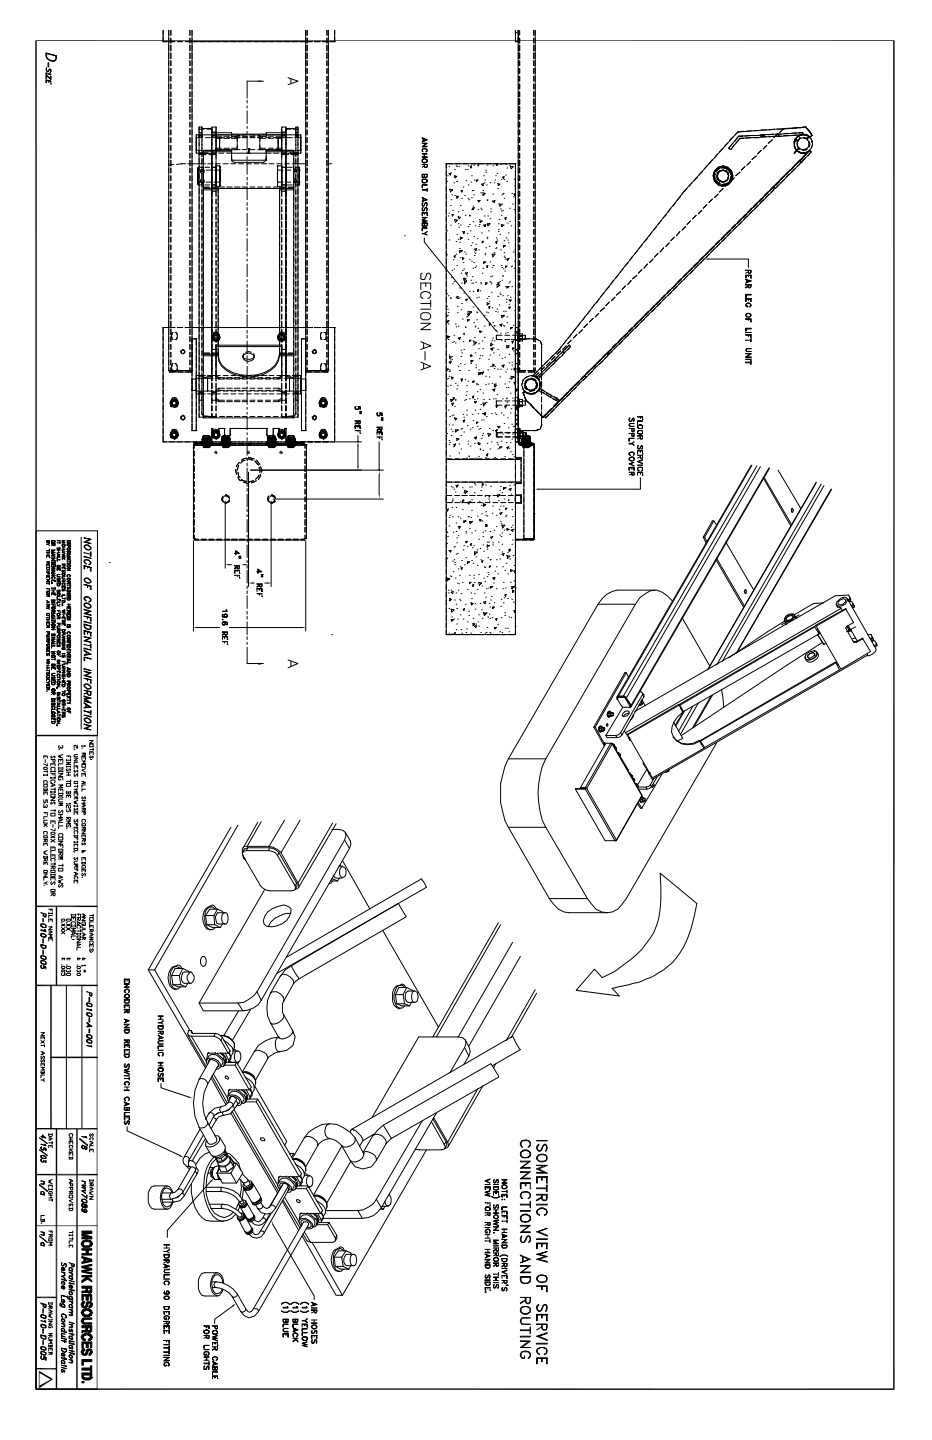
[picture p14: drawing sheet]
<svg xmlns="http://www.w3.org/2000/svg" width="279mm" height="432mm" viewBox="0 0 279 432" stroke-linecap="round" stroke-linejoin="round" font-family="sans-serif">
<g fill="none" stroke="#000" stroke-width=".3">
<path d="M10.6 12.2h257.6M13.8 15.9l3.1 .8v.9a1.35 1.35 0 0 1-2.3 .4l-.6-.6zM14 16.1l2.7 .6-.2 1.5a2.58 2.58 0 0 1-2.3-.8zM14.4 18.8h.2v1.3l-.2-.2zM48.9 9.1v3.4h3.6M50.6 9.1v102M51.2 9.1v1.5M51.2 11.4v1.5M51.2 13.5v1.7M51.2 15.9v1.7M51.2 18.2v1.5M53.1 12.5h1.7"/>
<path d="M55.5 12.5h38.3M56.9 9.1v1.5M56.9 11.4v1.5M56.9 13.5v1.7M56.9 15.9v1.7M56.9 18.2v1.5M57.6 9.1v120M91.7 9.1v120v-1.7M92.1 9.1v1.5M92.1 11.4v1.5M92.1 13.5v1.7M92.1 15.9v1.7"/>
<path d="M92.1 18.2v1.5M94.2 12.5h1.9M96.5 12.5h4M98 9.1v1.5M98 11.4v1.5M98 13.5v1.7M98 15.9v1.7M98 18.2v1.5M98.4 9.1v102M100.3 9.1v3.4M154.5 10.4v-1.3v3.4h.9v-3.4v1.5M154.5 11v1.5h.9"/>
<path d="M154.7 9.7h.2M155.4 12.9v-1.9v88.7M155.4 13.5v1.7M155.4 15.9v1.7M155.4 18.2v1.5M155.8 9.1v1.5zM155.8 11.4v1.5M155.8 13.5v1.7M155.8 15.9v1.7M155.8 18.2v1.5M160 9.1v1.5M160 11.4v1.5"/>
<path d="M160 13.5v1.7M160 15.9v1.7M160 18.2v1.5M160.4 10.6v-1.5v93.6M160.4 11.4v1.5M160.4 13.5v1.7M160.4 15.9v1.7M160.4 18.2v1.5M13.8 22.4l1.4 1.3v-.8v1zM13.8 21.8l1.4 .4v.2l-1.4-.4zM13.8 22.4v1.1h.2v-1.1M13.8 23.9l1.4 .4-1.2-.2v.7h-.2z"/>
<path d="M14 20.3v1.1h.4l.4-.7 .4 .3v.6l-.2 .2 .2-.2v-.9h-.4l-.2 .7h-.6l-.2-.4zM14.6 24.3v.5zM15.2 24.3v.9zM15.2 25.2h.3M51.2 20.5v1.5M51.2 22.9v1.4M51.2 25.2v1.5M51.2 27.5v1.5M51.2 29.6v1.7M51.2 32v1.7M51.2 34.3v1.5M51.2 36.6v1.5"/>
<path d="M51.2 38.9v1.5M56.9 20.5v1.5M56.9 22.9v1.4M56.9 25.2v1.5M56.9 27.5v1.5M56.9 29.6v1.7M56.9 32v1.7M56.9 34.3v1.5M56.9 36.6v1.5M56.9 38.9v1.5M59.7 38.7h1.5M59.7 39.8h.8"/>
<path d="M60.5 38.5h2.8l.2 .2M60.5 38.1v2.5M60.5 38.1h-.8v5.5M60.5 38.1v1.9M62 38.7h1.7M63.5 38.1v76M63.5 39.8h5.9M64.8 39.6h-1.3v-1.5h1.3v7.6M74.1 30.1v.8M74.1 31.8v.6M74.1 33.2v3.8M74.1 37.9v.6"/>
<path d="M74.1 39.4v.6M79 24.3h-4.9v5.1M79.8 39.8v1.1M84.5 38.1v7.6M85.7 39.6h-1.2v-1.5h1.2v76M85.7 39.8h-5.9v.4M86.4 23.3l2.9 1-2.9 1.1M87.2 23.7v1.3M87.8 38.7h1.5M88.7 38.1h.6v1.7h-.6zM88.7 38.5h-3v.2h1.5M88.7 38.1v4.2"/>
<path d="M89.3 38.1v4M92.1 20.5v1.5M92.1 22.9v1.4M92.1 25.2v1.5M92.1 27.5v1.5M92.1 29.6v1.7M92.1 32v1.7M92.1 34.3v1.5M92.1 36.6v1.5M92.1 38.9v1.5M98 20.5v1.5M98 22.9v1.4"/>
<path d="M98 25.2v1.5M98 27.5v1.5M98 29.6v1.7M98 32v1.7M98 34.3v1.5M98 36.6v1.5M98 38.9v1.5M155.4 20.5v1.5M155.4 22.9v1.4M155.4 25.2v1.5M155.4 27.5v1.5M155.4 29.6v1.7"/>
<path d="M155.4 32v1.7M155.4 34.3v1.5M155.4 36.6v1.5M155.4 38.9v1.5M155.8 20.5v1.5M155.8 22.9v1.4M155.8 25.2v1.5M155.8 27.5v1.5M155.8 29.6v1.7M155.8 32v1.7M155.8 34.3v1.5M155.8 36.6v1.5"/>
<path d="M155.8 38.9v1.5M160 20.5v1.5M160 22.9v1.4M160 25.2v1.5M160 27.5v1.5M160 29.6v1.7M160 32v1.7M160 34.3v1.5M160 36.6v1.5M160 38.9v1.5M160.4 20.5v1.5M160.4 22.9v1.4"/>
<path d="M160.4 25.2v1.5M160.4 27.5v1.5M160.4 29.6v1.7M160.4 32v1.7M160.4 34.3v1.5M160.4 36.6v1.5M160.4 38.9v1.5M221.2 39.6h.2M221.2 39.6l-.9 .8M222.9 39.4l-1.7 .2M225.2 39.2l-1.5 .2M226.1 39.2h1.4"/>
<path d="M228.2 38.9h1.7M232.2 38.7l-1.7 .2M232.8 38.7h1.5M234.7 38.7h.2M236.6 38.5l-1.9 .2-1 1.1 1-1.1M237.3 38.5l1.7-.2-1.5 .2M237.7 38.5h-2.8l-.2 .2M238.3 38.3h1.7M238.8 39.8l-1.7 .2M239.4 39.8h1.3l-6.6 .4M241.5 38.1l1.5 1.7zM241.5 38.1l1.5 1.7-1.5-1.7-20.3 1.5-16.1 17.8-37.5 47.4-7.8 7.8"/>
<path d="M241.5 38.1h.2M241.5 38.1l-1.7 .2M241.5 38.1l-1.9 .2M241.5 38.1l-.8 .2M243 39.8l.4 .8zM243 39.8l.4 .8-.6 .5 .6-.5zM51.2 41.3v1.5M51.2 43.6v1.5M51.2 45.9v1.5M51.2 48v1.7M51.2 50.4v1.5M51.2 52.7v1.5"/>
<path d="M51.2 55v1.5M51.2 57.4v1.4M51.2 59.7v1.5M52.1 49.3l-1.5 .2M55.7 49.1l-2.8 .2M56.3 49.1h5.3M56.9 41.3v1.5M56.9 43.6v1.5M56.9 45.9v1.5M56.9 48v1.7M56.9 50.4v1.5M56.9 52.7v1.5"/>
<path d="M56.9 55v1.5M56.9 57.4v1.4M56.9 59.7v1.5M58.8 40.4h31.4M58.8 42.1v3.8M58.8 42.3v1.7M58.8 40.4v1.3M58.8 45.9h3.6M58.8 45.1h1.9M58.8 40.4v5.5M59.3 50.4v.6M59.3 53.6v1.6"/>
<path d="M59.3 51v1.7M59.3 52.9v1.7h1.9v-.6M59.3 51.2v-.2v1.3M59.3 52.1v1.7M59.3 51h1.9M59.3 55.2l.2 .3M59.3 50.4v4.8M59.5 51v1.7M59.5 52.1v3.4M59.5 50.2v.8M59.5 51v1.5M59.5 53.3v1.3v-.4"/>
<path d="M59.5 55.5h1.2M59.5 50.2h1.2M59.5 50.2l-.2 .2M59.5 50.2v5.3M59.7 41.3v-.9v.7h.8v-.7v.9M59.7 44.4v1.5M59.7 42.8v1.4M59.7 45.1v80h2.1M59.7 40.2h.8M59.7 46.4h2.1M59.7 40.6h.8M60.1 54v.6l.4 .4 .7-.4-.5-.2"/>
<path d="M60.1 51v.6l.4 .5M60.5 53.8l-.4 .2 .4 .4M60.5 50.8l-.4 .2 .4 .4 .7-.4M60.5 41.9v1.7M60.5 44.2v1.7M60.5 40.6v1.7M60.5 43.2v1.5M60.5 45.5v1.5M60.5 47.4v1.9M60.5 49.7v1.9M60.5 52.1v1.9M60.5 54.4v1.9"/>
<path d="M60.5 56.7v1.7M60.5 59.1v1.6M60.7 51.4l.5 .2-.7 .5M60.7 41.3h-1.9v1.7M61 54h.2l-.7 .4M61 45.5h8.4M61 56.5h27.1M61 56.1h1.7M61 56.9h4.4M61 56.3h1.9M61.2 51v.6M61.4 55.5h1.5"/>
<path d="M61.4 50.2h1.5M61.6 41.3h1.5M61.8 51h1.7v2.8M62.2 45.9l1.3 .5M62.2 49.1h1.7M62.7 46.4h2.1M63.3 45.9h1.5M63.5 54.4v1.1v-.3M63.5 53.1v1.5h-1.7M63.5 41.3v-.9v.7h1.3v-.7v.9M63.5 41.9v1.7M63.5 44.2v1.7"/>
<path d="M63.5 55.5h1.5M63.5 40.2h1.3M63.5 56.3h1.9v50.4M63.5 40.6h1.3M63.5 57.4h1.3M63.5 56.1h1.5M63.9 41.3h3.4M64.1 54.6h1.9M64.1 51h2.2M64.6 49.1h1.4M64.8 51v-1.3v.5h-1.3v1.2M64.8 41.9v1.7"/>
<path d="M64.8 44.2v1.7M64.8 54v1.9h1l.2-.2M64.8 51.9v1.4M64.8 50.4v-.2v2.3M64.8 51v1.5M64.8 53.1v1.5v-1.3M64.8 53.3v1.5M64.8 49.7h1M64.8 44.9h7.2M64.8 45.9v2.1M64.8 48.3v10.5M64.8 59.7v1.5"/>
<path d="M64.8 44.4h1.7M64.8 41.5h1.7M64.8 40.9h1.7M65.6 45.9h1.5M65.8 49.7v2.6v-1.5M65.8 53.6v-1.5v1.7M65.8 54.6v1.3v-.4M65.8 53.1v1.5zM65.8 41.3v1.7zM65.8 43.8v1.3zM65.8 42.1v1.7zM65.8 49.7l.2 .3"/>
<path d="M65.8 56.1h1.5M65.8 41.3v.2M65.8 49.7v.3M65.8 54.4v.2M66 53.3v2.4M66 53.3v-1.4v1.7M66 50.2v-.2v1M66 51v1.5zM66 53.3v1.5M66 55.7h.3M66.9 49.1h1.5M67.1 44.4h1.7"/>
<path d="M67.1 41.5h1.7M67.1 40.9h1.7M67.9 45.9h13.4M67.9 41.3h1.7M67.9 56.1h1.7M69.2 49.1h1.5M69.4 40.2h10.4M69.4 47.6l.2 .4h9.8l.4-.4M69.4 45.1h-8.4v80.2h27.1v-80.2h-8.3v2.9l-.8 .7h-8.7l-.7-.2-.2-.5M69.4 45.1v2.9M69.4 40.2v-.4v.6M69.4 40.2v.7"/>
<path d="M69.4 45.1v.8M69.4 46.8v1.2M69.4 44.4h1.7M69.4 40.9h2.6M70.3 40.9h-.9M70.3 41.3h1.7l-2.6 .2M70.3 56.1h1.7M71.1 43.6v1.3v-.5M71.1 43v1.4M71.5 49.1h1.5M72 40.6h-.9v2.2M72.6 44.9h1.5"/>
<path d="M72.6 56.1h1.5v3.8M72.6 40.9h1.5v3.8M73.9 49.1h1.5M74.1 41.1l-1.5 .2h1.5M74.1 40.4l-1.5 .2M74.1 45.5v.6M74.1 47v.8M74.1 48.5v3.8M74.1 53.1v.9M74.1 54.6v.9M74.5 45.7l.2 .2zM74.5 44.7h.2z"/>
<path d="M74.5 45.1h.2M74.7 44.7v1.2M74.9 41.1l1.5 .2h-1.5M74.9 40.4l1.5 .2M74.9 44.7h-.4v1.2M74.9 44.9h1.5M74.9 56.1h1.5M74.9 40.9h1.5M76.2 49.1h1.5M77.3 40.6h.6v2.2M77.3 44.9h7.2M77.3 56.1h1.4"/>
<path d="M77.3 40.9h2.3M77.9 43v1.9v-1.3M77.9 44.4h1.7M78.3 49.1h1.7M78.7 41.3h-1.4h.6v.2h1.7M79.6 41.3h1.5M79.6 56.1h1.5M79.8 40.9h-.8M79.8 45.5h8.3M79.8 40.2v.7M80.4 44.4h1.5M80.4 41.5h1.5"/>
<path d="M80.4 40.9h1.5M80.6 49.1h1.5M81.9 45.9h1.7M81.9 41.3h3.4M81.9 56.1h1.5M82.8 41.5h1.7M82.8 40.9h1.7M83 49.1h1.5M83.2 50v-.3h1.3v1.7v-1.2M83.2 53.3v2.6M83.2 51.9v1.4M83.2 50.2v-.5v1.3"/>
<path d="M83.2 51v1.5zM83.2 53.3v1.5M83.2 50v1.4M83.2 52.3v1.5v-1.7v1.5M83.2 54.4v1.3v-.2M83.2 53.1v1.5M83.2 50.8v1.5M83.2 52.9v1.7M83.2 51v1.3M83.2 54.6h1.7M83.2 51h1.7M83.2 55.9h1.3"/>
<path d="M83.2 55.7v.2M83.2 50h.2M83.4 41.3v1.7v-1.7v.2M83.4 43.8v1.3zM83.4 42.1v1.7zM83.8 56.9h4.3M84.2 56.1h1.5M84.5 52.1v1.7v-1.5M84.5 54.4v1.1v-.3M84.5 53.1v1.5M84.5 51v1.3M84.5 41.3v-.9v.7h1.2v-.7v.9"/>
<path d="M84.5 41.9v3v-.5h-1.7M84.5 44.2v3.8M84.5 54.6v1.3v-.4h1.4M84.5 50.8v1.5M84.5 50.2v1.4M84.5 52.3v1.3M84.5 54.4v1.1v-.5M84.5 53.1v1.3M84.5 50.2h1.2M84.5 40.2h1.2M84.5 46.4h2.1M84.5 40.6h1.2"/>
<path d="M84.5 48.3v10.5M84.5 59.7v1.5M84.5 57.4h1.2M85.3 49.1h1.5M85.5 56.3h-1.7v50.4M85.7 41.9v1.7M85.7 44.2v1.7h-1.5M85.7 54.2v1.3M85.7 51.9v2.7h1.5M85.7 50.4v-.2v1M85.9 41.3h1.7M86.1 55.5h1.5"/>
<path d="M86.1 50.2h1.5M86.4 56.1h1.7M86.4 56.3h1.7M86.6 45.9h3.6M87 45.9l-1.3 .2v.3M87.2 51h-1.5v1.5M87.2 46.4h2.1M87.6 49.1h4.1M88.1 54l.4-.4 .4 .4-.2 .2M88.1 54.6h1.9M88.3 41.3h2.1M88.3 45.1h1.9"/>
<path d="M88.5 55.5h1.2M88.5 50.2h1.2M88.7 44.4v1.5h-.6M88.7 42.1v1.5M88.7 41.3v-.9v.7h.6v-.7v.9M88.7 43.2v1.5M88.7 45.5v1.5M88.7 47.4v1.9M88.7 49.7v1.9M88.7 52.1v1.9M88.7 54.4v1.9M88.7 56.7v1.7"/>
<path d="M88.7 59.1v1.6M88.7 40.2h.6M88.7 40.6h.6M88.9 51v.6l-.4-.4-.4 .4 .2 .3M88.9 54v.6l-.4-.4-.4 .4 .2 .2M89.3 41.9v1.7M89.3 42.8v3.1M89.3 45.1v80h-2.1M89.7 50.2v1v-.8M89.7 51.9v1.7v-1.5M89.7 54.4v.8M89.7 50.4v4.2"/>
<path d="M89.7 50.2v4.4M89.7 54.4v1.1M89.7 53.1v1.5M89.7 51.4v-.4v1.3M89.7 51v1.5M89.7 53.3v1.3v-.4M89.7 50.2v.2M90 51h-1.9l.4-.4 .4 .4-.2 .2M90.2 42.1v3.8M90.2 42.3v1.7M90.2 40.4v1.3M90.2 41.3v1.7"/>
<path d="M90.2 40.4v5.5M92.1 41.3v1.5M92.1 43.6v1.5M92.1 45.9v1.5M92.1 48v1.7M92.1 50.4v1.5M92.1 52.7v1.5M92.1 55v1.5M92.1 57.4v1.4M92.1 59.7v1.5M98 41.3v1.5M98 43.6v1.5"/>
<path d="M98 45.9v1.5M98 48v1.7M98 50.4v1.5M98 52.7v1.5M98 55v1.5M98 57.4v1.4M98 59.7v1.5M98.4 49.1h1.1M126.6 46.1h1.5zM126.6 47h1.5v.2h-1.5zM126.6 47.8l.8-.2 .7 .4v.5l-.7 .4h-.4l-.4-.4v-.7l.2-.2 1.3 .2v.5l-.5 .4h-.8l-.2-.2zM126.6 49.3h1.5z"/>
<path d="M126.6 50.2l.6-.5zM126.6 55.5h1.5h-1.5v.8zM126.6 56.9h1.5zM126.6 41.3l1.5 .6-1.5 .6 1.2-.6-1.2-.4zM126.6 43h1.5l-1.3 .8h1.3v.2h-1.5l1.2-1zM126.6 44.9l.2 .6-.2-.6 .4-.5h.4l.7 .5v.4l-.5 .2 .5-.2v-.4l-.5-.2h-.8zM126.6 52.3h1.5v.8l-.7 .2-.2-.4-.4 .4-.2-.2v-.8v.8h.6v-.8v.6l.6 .2 .3-.2v-.6zM126.6 59.3l1.5 .6-1.5 .4 1.2-.4zM126.6 56.9h.2M126.6 49.3h.2M126.6 59.3h.2M126.6 43h.2"/>
<path d="M126.8 53.8h.8l.5 .4v.4l-1.3 .2-.2-.2v-.6l.2-.2h1l.3 .4a.79 .79 0 0 1-.7 .6 .79 .79 0 0 1-.8-.4zM126.8 41.5v.8M126.8 59.5v.8M127 41.5v.8M127 59.5v.6M127.2 46.1v.9zM127.2 49.3v.7l.2 .2 .7-.2v-.7v.9h-.9zM128.1 56.5v.9M133.8 58v1.7M133.8 51.2v1.5M133.8 53.6v1.4M133.8 55.9v1.5"/>
<path d="M134 54.4h.2M134.2 52.7h.2M134.6 50h.2M134.6 52.1l.7-.2-.3 .6zM134.8 56.7l.9 .2-.7 .7zM135.3 59.9h.2M135.5 58.4h.2M135.7 49.1h-1.9v1.3M136.1 54.8h.2M136.1 53.1h.2M136.3 52.7l.6 .2-.4 .4zM136.3 58.6h.2"/>
<path d="M136.3 50.8h.2M136.5 49.1h1.5M136.7 49.7h.2M136.9 50h.3M136.9 58.8l.5 .3-.5 .4zM136.9 54.4h.3M137.2 58.8h.2M137.6 50h.2M138.2 57.1h.4l-.2 .5zM138.4 59.5h.2M138.9 56.1h.2M138.9 49.1h1.4"/>
<path d="M139.3 58.6h.2M139.5 50.8h.2M139.7 54.2h.2M140.1 50.8h.2M140.3 55.5h.2M140.3 49.7h.2M140.3 59.5h.2M140.5 59.9h.3M141 50l.4-.3-.2 .7zM141.2 54.6h.2M141.2 49.1h1.5M141.4 52.7h.2"/>
<path d="M141.4 59.3h.2M141.6 57.1h.4M142 58.4h.2M142 49.5h.2M142.2 54h.3M142.7 54.2h.2M142.9 54h.4l-.4 .4zM143.3 49.7h.2M143.3 49.1v.4l.4-.4M143.5 49.1h1.5M144.1 57.8h.3M144.4 55.2l.6-.2-.2 .7z"/>
<path d="M144.8 57.8l.6 .2-.6 .6zM144.8 57.1h.2M145 58.4h.2M145 52.7h.2M145.2 54.8h.2M145.4 54h.2M145.6 51h.2M145.6 49.1h1.7M145.6 51.6h.2M145.8 55.5h.2M146 49.5h.3M146 59.9h.3"/>
<path d="M146.9 54.8h.2M147.7 49.7h.3M147.7 58.2h.3M148 49.1h1.4M148.2 54.8h.2M148.4 54h.2M148.6 52.7h.2M148.8 49.1v.4l.4-.4M149 49.3h.2M149 49.5h.2M149 52.1h.2M149.2 56.5h.2"/>
<path d="M149.2 55l.7 .2-.5 .5zM150.1 49.3h.2M150.3 49.1h1.5M150.3 53.8h.2M150.5 58.4h.2M150.7 53.1l.4-.2-.2 .7zM150.7 58.2h.2M150.9 58h.2M151.1 53.8h.2M151.1 59.5h.2M151.6 52.5h.2M151.8 49.3h.2"/>
<path d="M152 54.4h.2M152 50.4h.2M152.6 49.1h2.1M152.8 49.5h.2M153 50h.9l-.7 .6zM153.5 58h.2M153.9 59.1h.2M154.1 53.8h.2M154.3 55.7h.2M154.5 49.1h-20.7v88.7h22.4v-.4h-1.7v1M154.5 49.1v1.3M154.5 58.2l-.2 .4-.2-.4 .4-.2v1.7"/>
<path d="M154.5 49.1v89.8M155.4 41.3v1.5M155.4 43.6v1.5M155.4 45.9v1.5M155.4 48v1.7M155.4 50.4v1.5M155.4 52.7v1.5M155.4 55v1.5M155.4 57.4v1.4M155.4 59.7v1.5M155.8 41.3v1.5M155.8 43.6v1.5"/>
<path d="M155.8 45.9v1.5M155.8 48v1.7M155.8 50.4v1.5M155.8 52.7v1.5M155.8 55v1.5M155.8 57.4v1.4M155.8 59.7v1.5M160 41.3v1.5M160 43.6v1.5M160 45.9v1.5M160 48v1.7M160 50.4v1.5"/>
<path d="M160 52.7v1.5M160 55v1.5M160 57.4v1.4M160 59.7v1.5M160.4 41.3v1.5M160.4 43.6v1.5M160.4 45.9v1.5M160.4 48v1.7M160.4 50.4v1.5M160.4 52.7v1.5M160.4 55v1.5M160.4 57.4v1.4"/>
<path d="M160.4 59.7v1.5M204 58.8l-1 1.3M205.1 57.4h.2M206 56.5l-1.5 1.7M207.4 54.8l-.8 1.1M209.1 53.1l-1 1.1M210.6 51.4l-1.1 1.1M212.1 49.5l-1.1 1.3M213.6 47.8l-1.1 1.3M213.6 59.7l-1.1 1M214 53.6l.2 .8 .4 .4M214.2 51.9l-.2 .8 .2 .6 .2-1.4"/>
<path d="M214.2 51.2l-.4 1.5M214.4 52.3l-.2 .4 .2 1.1-.2-1.5-.2 .4 .2 1.1M214.6 54.2l.7 .8v-.2M214.6 54.2l.7 1h.6l-1.1-.8M214.6 51.2l.7-.8h.6l-1.1 .8M214.8 52.9l.3 .9 .6 .4M214.8 54.2l.7 .8h.4M215.1 46.1l-.9 1.3M215.3 53.6l.6 .8-.6 .6M215.3 53.3l.2 .7 .6 .2M215.3 53.6v.2M215.3 55.5l1.4 .4"/>
<path d="M215.3 58.2l-1.1 1.1M215.3 53.6l-.7 .6M215.5 51.6l1.2-.6 1.3 .6 .4 1.1-.4 1.3-1.3 .6-1.2-.6-.4-1.3zM215.5 50.4l-1.1 1 1.3-.8-1.1 1M215.7 51.4l-.6 1.3M215.7 55l-1.3-.8 1.1 1M215.9 51.2l-.8 .7v.4M215.9 50l-.6 .2-.7 .6M216.3 51.2l.4-.2 .9 .4v-.2M216.3 50.4l.4-.2 1.1 .4zM216.3 50.2l1.5 .2M216.7 50.2l1.5 .6v-.2"/>
<path d="M216.7 50.2l1.5 .4M216.7 55.5h.3M216.7 50.2h.3M216.7 44.4l-1 1.1M216.7 56.5l-1 1.1M217 51h-.3l.9 .2 .4 .4M217 49.7h-.3l1.5 .5M217.6 51.2l.6 .9v-.2M217.8 54.2l-1.5 .4M217.8 55l-1.1 .5-.4-.3M217.8 55.2l-1.5 .3M218 52.1l.4 .6-.2 .6"/>
<path d="M218 54.8v.2l-1.3 .2h.3M218 54l-1.3 .6h.3M218.2 51l.7 .6 .2 .7-.2-.9-.5-.4M218.2 50.6l.7 .8-.7 .7M218.2 54.8l-1.5 .7M218.2 55l-1.5 .5M218.2 42.8l-1 1M218.2 50.6l-.6 .6M218.4 52.3l-.2 1.5M218.4 50.8l.7 .6 .2 .9M218.7 54.4l.6-1.5-.4 1.5M218.7 51.2l.6 1.5-.4-1.5"/>
<path d="M218.9 50.8l.4 .4 .2 .9M218.9 54.8l-.7 .7-.8 .2M219.1 52.9l-.4 1.3M219.1 53.3l-.2 .9-.5 .4M219.3 53.3l-.2 .9-1.7 1.7M219.7 52.7l-.4 1.7M219.7 43l-1.3 1.4 .7 .5 1-1.5M219.7 41.1l-1 1M220.1 53.3l-1 1.1M220.3 42.3l1.1-1.4-3 3.5 .7 .5 2.7-3.4-1.2 1.5M221.8 51.6l-1.2 1.1M222.7 40.9h-1.3l6.1-.3 .7-.2v.7"/>
<path d="M223.3 50l-1.1 1M225 40.6l-1.7 .3M225 48.5l-1.1 1M225.2 41.3l-1.7 .2M225.6 40.6h1.7M225.8 41.3h1.5M226.7 46.8l-1.3 1M228 40.4h1.4M228.2 40.4l5.1-.2 .2 .7-5.3 .2zM228.2 41.1l-.7 .2-5.7 .2h1.1M228.2 41.1h1.5M228.2 45.1l-1.1 1"/>
<path d="M228.4 59.5l-1.1 1M228.6 41.1l-.2-.5h.8l-.2 .5M228.8 59.3l-1 1M229 59.9l-1.2 1.1M229.9 43.6l-1.1 1.1M230.3 57.6l-1.3 1.2M230.5 58.2l-1.1 1.1M231.6 41.9l-1.3 1.1M231.8 40.2l-1.5 .2M232 40.9l-1.5 .2M232.6 40.2h1.5M232.8 40.9h1.5"/>
<path d="M233 54.8l-2.1 2.1M233 40.2l-1 1.1M233.3 54.6l-2.6 2.8 .9-1.1 .4 .6-.9 .9M233.5 55.5l-1.1 1-.6-.4M233.7 54.4l-1.1 1.1M234.1 40.2h-.8l.2 .7h.8M234.9 40.6h1.7M234.9 40h1.5M235.2 53.8l-1.1 1M236.6 52.1l-1 1M236.9 51l-3.4 3.4M238.1 45.9h.2"/>
<path d="M238.1 49.7l-1.2 1.5M238.3 41.9v.6l.7-.6-.7-.2-.2 1.5M238.3 50.6l-1 1M238.5 41.7l-.4 .6v.7M238.5 49.3l-1 1.3M238.8 45.1l-.7-1.3 .2 .6 .7 .7M238.8 45.1h.2M238.8 43h.2M239 43.4l.2 .6 .6 .7M239 42.5l1-1h-.2l-.6 1M239 40.4l-1.7 .2M239.2 44.7h.2l-1.3 1.2 1.3-1.2-1.3 1.2z"/>
<path d="M239.2 44.7l-1.1 1.2 1.3-1.2M239.2 44.7l-1.1 1.2M239.2 44.7h.4M239.2 44.7l-.4 .4M239.4 44.7l-1.3 1.2M239.4 44.7l-.4 .4M239.6 40.4h1.1v-.6v.6l-6.4 .5M239.6 41.3h.2M239.8 48l.4 .7-7.8 7.8-.6-.4zM239.8 48h.2M239.8 48.3l-1.5 1.2M239.8 48l.4 .7"/>
<path d="M240 40.6h-.6l-.4 .7M240 48.9l-1 1.1M240.2 48.7h.3M240.5 44.9l1.4-.2-1 .4zM240.5 40.4l-1.5 .7M240.9 45.9l-1.5-.4 1.9 .4M241.1 41.3h-.2l.8 .2 .4 .4M241.3 45.9l.2 .5zM241.3 45.9l.2 .5M241.5 46.4l-2.5 2.5M241.5 47.2l-1 1.1M241.9 41.3l.5-.2-.3 .6z"/>
<path d="M242.1 40.6l-1.2-.2h.6l1.3 .7M242.4 44l.2-1.5 .2 .7-.2 .8M242.6 41.3l.6 .4 .2 .8M242.8 41.1l.6-.5zM242.8 45.1l-1.3 .6M242.8 45.1l-3 2.9M242.8 45.1l.4 .4-3 3.2M242.8 41.1l-.9-.7-1.2-.2-1.7 .9a2.8 2.8 0 0 0-.7 3.3 2.8 2.8 0 0 0 3 1.5M242.8 41.1l-.9-.7-1.2-.2-1.7 .9a2.83 2.83 0 0 0-.7 3.4 2.83 2.83 0 0 0 3.2 1.4M242.8 45.1l-1.1 1M242.8 45.1l.4 .4-1.1 1.3M243.4 42.1v.7l.2-.3"/>
<path d="M243.6 43.2l-.4 1.2M51.2 62v1.5M51.2 64.1v1.7M51.2 66.5v1.4M51.2 68.8v1.5M51.2 71.1v1.5M51.2 73.4v1.5M51.2 75.8v1.5M51.2 78.1v1.5M56.9 62v1.5M56.9 64.1v1.7M56.9 66.5v1.4"/>
<path d="M56.9 68.8v1.5M56.9 71.1v1.5M56.9 73.4v1.5M56.9 75.8v1.5M56.9 78.1v1.5M60.5 61.2v1.9M60.5 63.5v1.9M60.5 65.8v1.9M60.5 68.2v1.9M60.5 70.5v1.9M60.5 72.8v1.7M60.5 75.1v1.7"/>
<path d="M60.5 77.3v1.9M60.5 79.6v1.9M64.8 62v1.5M64.8 64.1v1.7M64.8 66.5v1.7M64.8 68.8v1.7M64.8 71.1v1.5M64.8 73.4v1.5M64.8 75.8v1.5M64.8 78.1v1.5M74.1 60.7v.9M74.1 62.2v.9"/>
<path d="M74.1 63.9v3.8M74.1 68.4v.8M74.1 70.1v.6M74.1 71.5v3.9M74.1 76v.8M74.1 77.7v.6M74.1 79.2v3.8M84.5 62v1.5M84.5 64.1v1.7M84.5 66.5v1.7M84.5 68.8v1.7M84.5 71.1v1.5"/>
<path d="M84.5 73.4v1.5M84.5 75.8v1.5M84.5 78.1v1.5M88.7 61.2v1.9M88.7 63.5v1.9M88.7 65.8v1.9M88.7 68.2v1.9M88.7 70.5v1.9M88.7 72.8v1.7M88.7 75.1v1.7M88.7 77.3v1.9M88.7 79.6v1.9"/>
<path d="M92.1 62v1.5M92.1 64.1v1.7M92.1 66.5v1.4M92.1 68.8v1.5M92.1 71.1v1.5M92.1 73.4v1.5M92.1 75.8v1.5M92.1 78.1v1.5M98 62v1.5M98 64.1v1.7M98 66.5v1.4M98 68.8v1.5"/>
<path d="M98 71.1v1.5M98 73.4v1.5M98 75.8v1.5M98 78.1v1.5M121.3 70.7h.2M126.6 68.4h1.5h-1.5v.8zM126.6 61l.2-.3-.2 .3v.6l.4 .2 .4-1.1h.4l.3 .3v.6l-.3 .2 .3-.4-.3-.7-.4 .3-.4 .8-.4-.2zM126.6 63.7h1.5v.9v-.7h-1.5v.7zM126.6 65.2h1.5l-1.3 .6 1.3 .5h-1.5h1l-1-.5 1-.6zM126.6 66.9h1.5v.8l-.7 .2-.2-.4-.4 .4-.2-.2v-.8v.8h.6v-.8v.6l.6 .2 .3-.2v-.6zM126.6 70.1h.6l.9-.7-.9 .7zM126.6 65.2h.2"/>
<path d="M126.8 62.2l-.2 .2v.7h.6l.2-.9 .7 .2v.7l-.3 .2 .3-.6-.5-.5-.4 .9-.4 .2-.2-.2v-.7zM127.2 63.9v.4zM127.2 70.1l.9 .4zM127.2 71.3v1.3l21.4 26.5h.2M128.1 64.6h.2M133.8 60.3v1.7M133.8 62.7v1.4M133.8 65v1.5M133.8 67.3v1.5M133.8 69.6v2.6M133.8 73v1.5M133.8 75.4v1.4"/>
<path d="M133.8 77.7v1.5M133.8 79.8v1.7M134 76.4h.2M134 69.2h.2M134.4 64.8h.2M134.6 72h.2M134.6 63.9h.2M135 67.5h.3M135 61.6h.3M135.5 64.3h.4l-.2 .5zM135.7 63.1h.2M135.9 77.9h.2"/>
<path d="M136.1 76.8l.4-.2-.2 .7zM136.3 65.8l.9 .2-.7 .7zM136.7 72.4h.2M136.7 76.2h.2M136.9 79.6h.3M136.9 70.3h.3M137.4 65l.6 .2-.4 .4zM137.4 67.1h.2M137.4 71.8h.2M137.4 63.5h.2M137.6 68.2h.2M137.8 75.1h.8l-.8 .7z"/>
<path d="M137.8 72.6h.2M137.8 74.5h.2M138 71.1l.6 .2-.6 .5zM138 67.5h.2M138 77.3h.2M138 61.6h.2M138.6 77.3l.5 .2-.5 .4zM138.6 63.1h.3M138.6 69.4h.3M138.9 69.6l.4-.2-.2 .7zM138.9 78.7h.2M139.3 75.6h.2"/>
<path d="M139.5 64.6h.2M139.7 76.2h.2M140.1 70.1h.2M140.3 71.8h.2M140.3 67.9h.2M140.8 67.3h.2M140.8 64.8h.2M140.8 77.9h.2M140.8 64.6h.2M141 69.2h.2M141.2 73.7h.2M141.4 62.9h.2"/>
<path d="M141.4 78.3h.2M141.6 62.4l.6-.2-.4 .7zM141.6 72.8h.2M141.8 66.5h.2M141.8 61.8h.2M142 78.7h.2M142 70.9h.2M142.2 74.7l.7-.2-.2 .6zM142.2 75.6h.3M142.2 76.6h.3M142.5 76h.2M142.5 67.7h.2"/>
<path d="M142.7 79.8h.2M142.7 73.2h.2M143.1 71.5h.2M143.3 60.1h.6l-.4 .4zM143.3 62.9h.2M143.5 67.9h.2M143.5 74.9h.2M143.7 67.3h.2M143.7 65.8h.2M143.9 66.3h.7l-.7 .4zM144.1 62.4h.3M144.4 62.9h.2"/>
<path d="M144.4 69.8h.2M144.6 72.4h.4l-.4 .4zM145 78.5h.6l-.6 .5zM145 67.5l.6-.2-.2 .6zM145.2 64.8h.2M145.4 76h.2M145.4 76.4h.2M145.6 74.3h.2M145.8 79.8l.5-.2-.3 .6zM146 60.1h.3M146 67.1h.9l-.6 .6zM146 71.5h.3"/>
<path d="M146 71.1h.3M146.3 64.8h.2M146.5 69.2h.2M146.7 73.9h.2M146.9 78.5h.2M146.9 65.6h.2M147.1 62.7h.2M147.1 63.5h.2M147.5 76.2h.9l-.7 .8zM147.5 60.3h.2M147.7 60.3l.7-.2-.2 .6zM147.7 79.6h.5"/>
<path d="M148.2 75.8h.2M148.6 72.6l.4-.2-.2 .6zM148.6 74.5h.2M148.8 71.3h.2M148.8 74.3h.2M149 72h.2M149.4 67.1h.2M149.4 61.2h.2M149.4 68.8h.2M149.4 69.4h.2M149.6 65.8h.3M149.9 61.2l.4 .2-.4 .4z"/>
<path d="M149.9 70.3h.2M150.1 62.7h.2M150.1 74.9h.2M150.3 67.3l.6 .2-.4 .4zM150.3 79.6h.2M150.3 63.3h.2M150.3 64.6h.2M150.5 61.2h.2M150.7 63.1h.2M150.9 73.7h.7l-.7 .4zM150.9 67.5h.2M151.1 75.8h.2"/>
<path d="M151.1 72.2h.2M151.1 76.8h.2M151.3 65.4l.5-.2-.2 .6zM151.3 77.3h.3M151.6 79.8h.4l-.4 .4zM151.6 77.7h.2M151.8 71.3h.2M152 77.7l.6-.2-.4 .6zM152.2 66.9h.2M152.2 72h.2M152.4 69.8h.2M152.4 72.8h.2"/>
<path d="M152.8 62.4h.2M152.8 66.5h.2M153.2 67.7h.3M153.5 79.8h.2M153.7 61.2h.2M153.9 75.6h.2M154.1 62.9h.2M154.3 78.3h.2M154.3 74.9h.2M155.4 62v1.5M155.4 64.1v1.7M155.4 66.5v1.4"/>
<path d="M155.4 68.8v1.5M155.4 71.1v1.5M155.4 73.4v1.5M155.4 75.8v1.5M155.4 78.1v1.5M155.8 62v1.5M155.8 64.1v1.7M155.8 66.5v1.4M155.8 68.8v1.5M155.8 71.1v1.5M155.8 73.4v1.5M155.8 75.8v1.5"/>
<path d="M155.8 78.1v1.5M160 62v1.5M160 64.1v1.7M160 66.5v1.4M160 68.8v1.5M160 71.1v1.5M160 73.4v1.5M160 75.8v1.5M160 78.1v1.5M160.4 62v1.5M160.4 64.1v1.7M160.4 66.5v1.4"/>
<path d="M160.4 68.8v1.5M160.4 71.1v1.5M160.4 73.4v1.5M160.4 75.8v1.5M160.4 78.1v1.5M188.4 78.7l-1.1 1.1M189.7 76.8l-.9 1.3M191.1 75.1l-.8 1.1M192.6 73.2l-1 1.3M194.1 71.5l-1.1 1.1M194.1 79.2l-1.1 1.2M195.4 69.6l-.9 1.3"/>
<path d="M195.8 77.7l-1.1 1M196.8 67.9l-.8 1.1M197.3 76l-1.1 1M198.3 66l-1 1.3M199 74.3l-1.1 1.3M199.8 64.3l-1 1.1M200.7 72.8l-1.1 1.1M201.1 62.4l-.9 1.3M202.1 71.1l-1 1.1M202.6 60.7l-.9 1.1M203.8 69.4l-1 1.3M205.5 67.9l-1 1.1"/>
<path d="M207 66.3l-1 1M208.7 64.6l-1.1 1M208.9 79l-1 1M209.3 79.4l-1 1M209.3 78.7l-1.2 1.1M210.4 63.1l-1.1 1M210.8 77l-1.3 1.3M211 77.7l-1 1.3M211.9 61.4l-1.1 1M212.3 77.7h12.1v2.5M212.3 75.8l-1.3 1M212.5 75.4l-1 1"/>
<path d="M212.7 76.2l-1 1.1M213.8 74.1l-1.1 1M214.2 74.5l-1.1 1.1M214.2 73.9l-1.3 1M215.7 72.2l-1.3 1.2M215.9 72.8l-1.1 1.3M217.2 70.9l-1.1 1.1M217.4 70.5l-1.1 1M217.6 71.3l-1.1 1.1M218.7 69.2l-1.1 1.1M219.1 69.6l-1.1 1.1M219.1 69l-1.3 1.1"/>
<path d="M220.6 67.3l-1.3 1.3M220.8 67.9l-1.1 1.1M222 66l-1 1.1M222.2 65.6l-1 1.1M222.5 66.5l-1.1 1M223.5 64.3l-1 1.1M223.9 64.1l-1 1.1M224.2 64.8l-1.3 1M225.4 62.4l-1.2 1.3M225.6 63.1l-1 1M226.9 61.2l-1.1 1M227.1 60.7l-1 1.1"/>
<path d="M227.3 61.6l-1 1.1M51.2 80.2v1.7M51.2 82.6v1.4M51.2 84.9v1.5M51.2 87.2v1.5M51.2 89.5v1.5M51.2 91.9v1.4M51.2 94.2v1.5M51.2 96.3v1.7M51.2 98.6v1.7M51.9 99.7h-.3l-.2 .6M52.5 98.2h-3.6v34.3h14.2"/>
<path d="M52.5 99.7h.4l.2 .6M53.1 98.2h1.7M55.5 98.2h6.1M56.9 80.2v1.7M56.9 82.6v1.4M56.9 84.9v1.5M56.9 87.2v1.5M56.9 89.5v1.5M56.9 91.9v1.4M56.9 94.2v1.5M56.9 96.3v1.7M56.9 98.6v1.7"/>
<path d="M60.5 81.9v1.9M60.5 84.2v1.9M60.5 86.6v1.9M60.5 88.9v1.7M60.5 91.2v1.7M60.5 93.3v1.9M60.5 95.7v1.9M60.5 98v1.9M61.8 98.2h2.1M64.1 98.2h21M64.3 99.7h-.2l-.2 .6 .2-.6 .7-.2 .6 .2 .2 .6M64.3 99.9l1.1 .2 .6 1.1-.6 1-1.1 .2"/>
<path d="M64.8 80.2v1.7M64.8 82.6v1.6M64.8 84.9v1.7M64.8 87.2v1.5M64.8 89.5v1.5M64.8 91.9v1.4M64.8 94.2v1.5M64.8 96.3v1.7M64.8 98.6v1.7M65 99.7l.6 .6M74.1 83.8v.7M74.1 85.3v.8"/>
<path d="M74.1 86.8v3.8M74.1 91.4v.7M74.1 92.9v.9M74.1 94.4v3.8M74.1 99.1v.8M84 99.7h-.2l-.2 .6M84.5 80.2v1.7M84.5 82.6v1.6M84.5 84.9v1.7M84.5 87.2v1.5M84.5 89.5v1.5M84.5 91.9v1.4"/>
<path d="M84.5 94.2v1.5M84.5 96.3v1.7M84.5 98.6v1.7M84.7 99.9l-.9 .2-.6 .7v.8l.6 .6 .9 .2h-.2l.8-.4 .4-.6M84.9 99.7h.2l.2 .6M85.3 98.2h2.1M87.6 98.2h6.2M88.7 81.9v1.9M88.7 84.2v1.9M88.7 86.6v1.9M88.7 88.9v1.7M88.7 91.2v1.7"/>
<path d="M88.7 93.3v1.9M88.7 95.7v1.9M88.7 98v1.9M92.1 80.2v1.7M92.1 82.6v1.4M92.1 84.9v1.5M92.1 87.2v1.5M92.1 89.5v1.5M92.1 91.9v1.4M92.1 94.2v1.5M92.1 96.3v1.7M92.1 98.6v1.7"/>
<path d="M94.2 98.2h1.9M96.5 99.7h-.2l-.2 .6M96.5 98.2h4M97.2 99.7h.4l.2 .6M98 80.2v1.7M98 82.6v1.4M98 84.9v1.5M98 87.2v1.5M98 89.5v1.5M98 91.9v1.4M98 94.2v1.5M98 96.3v1.7"/>
<path d="M98 98.6v1.7M100.3 98.2v34.3M126.2 94.2l.6-.4h1.5a1.08 1.08 0 0 1 .8 1 1.08 1.08 0 0 1-.8 1.1h-1.5l-.6-.4zM126.2 86.8v-1.9h2.9v1.9M126.2 96.9h2.9l-2.9 1.9h2.9M126.2 92.7h2.9M126.2 91h2.9M126.6 81.9l-.4 .2v1.5l.4 .2h.6l.6-1.7 .9-.2a1.21 1.21 0 0 1 0 1.9M126.8 89.5l-.6-.4v-1a1.83 1.83 0 0 1 2.9 .2 1.13 1.13 0 0 1-.8 1.2M127.6 84.9v1M129.1 90v2.1M133.8 82.1v1.5"/>
<path d="M133.8 84.5v1.4M133.8 86.8v1.5M133.8 89.1v1.5M133.8 91.4v1.5M133.8 93.8v1.4M133.8 95.9v1.7M133.8 98.2v1.5M133.8 94.6h.6M134 96.3l.6-.2-.4 .6zM134 91.9h.2M134 88.1h.2M134.2 94.6l-.4 .4"/>
<path d="M134.2 92.7h.2M134.4 88.7h.2M134.4 93.8h.2M134.4 97.2h.2M135 89.3h.3M135 89.5h.3M135.3 83.2h.2M135.5 81.1h.2M135.7 85.1h.2M136.1 84.5h.2M136.1 80.6h.2M136.5 97.2h.2"/>
<path d="M136.7 89.1l.7-.2-.2 .6zM136.7 98h.2M137.2 93.8h.2M137.2 91.9h.2M137.4 97.8h.2M137.4 89.5h.2M137.8 89.3h.2M137.8 86.4h.2M138.2 81.9h.2M138.2 86.4h.2M138.2 92.9h.2M138.4 84.9h.2"/>
<path d="M138.4 91h.2M138.6 81.1h.3M138.6 95.7h.3M139.1 83.4l.6 .2-.6 .4zM139.1 80.6h.2M139.1 99.9h.2M139.1 87.8h.2M139.3 84.2h.6l-.6 .9zM139.5 98.2h.2M139.5 81.9l.6-.2-.2 .6zM139.5 98h.2M139.7 89.7h.4l-.4 .5z"/>
<path d="M139.9 82.8h.2M139.9 95h.2M140.1 95.9h.7l-.7 .4zM140.1 94.2l.7-.2-.3 .6zM140.1 93.6h.2M140.1 94.8h.2M140.5 93.3l.9 .3-.6 .6zM140.5 89.5h.3M140.8 89.1h.2M140.8 87.4h.2M141 90h.2M141.2 84h.2"/>
<path d="M141.4 84.9h.2M141.6 83h.2M141.8 92.1h.2M141.8 84.9h.2M141.8 80.4h.2M141.8 87.4h.2M142 96.7h.2M142.5 97.8h.2M142.5 98h.2M142.5 80.2h.2M142.7 84.7h.2M142.9 95.9h.2"/>
<path d="M142.9 93.6h.2M142.9 89.3h.2M143.1 87l.4-.2-.2 .6zM143.1 93.8h.2M143.3 92.7h.2M143.3 98.4h.2M143.5 89.1h.2M143.7 99.3h.4l-.2 .4zM143.9 87.2h.2M144.1 84.7h.3M144.1 85.1h.3M144.4 99.5h.2"/>
<path d="M144.6 81.9h.2M144.8 80.4h.2M145.2 94.6h.2M145.2 97.8h.2M145.6 84.7l.4 .2-.4 .4zM145.8 95.9h.2M145.8 93.6h.2M146 90.8l.7 .2-.7 .4zM146 89.5h.3M146.3 93.8h.2M146.5 92.1l.4-.2-.2 .6zM146.5 88.9h.2"/>
<path d="M146.7 96.9l.4 .3-.4 .4zM146.7 90.4h.2M146.9 84.5h.2M147.1 84.7h.2M147.1 83h.2M147.3 85.1h.2M147.3 87.6h.2M147.5 80.2h.2M147.5 82.8h.2M147.5 92.3h.2M147.7 96.7h.3M148.2 97.6h.2"/>
<path d="M148.2 97.8h.2M148.6 93.3h.2M149 85.3l.9 .2-.9 .6zM149 92.7h.2M149.2 84.9l.4-.2-.2 .6zM149.2 93.6h.2M149.2 88.9h.2M149.6 91.4h.3M149.9 97.4l.6-.2-.2 .6zM149.9 84.5h.2M149.9 87.8h.2M150.1 99.9h.2"/>
<path d="M150.1 88.3h.2M150.3 94.6h.8l-.6 .6zM150.5 80.2h.2M150.5 84h.2M150.7 88.7h.2M150.7 82.8h.2M150.9 97.6h.2M150.9 93.3h.2M150.9 80.6h.2M150.9 94.8h.2M151.1 97.8h.2M151.3 81.3h.3"/>
<path d="M151.6 85.9h.2M151.6 93.3h.2M151.6 99.9h.2M151.8 89.7h.2M151.8 90.6h.2M152 85.9h.6l-.6 .5zM152 96.7h.2M152 95h.2M152.2 88.7h.2M152.2 99.7h.2M152.6 92.1h.4l-.4 .4zM152.6 90h.6l-.2 .4z"/>
<path d="M152.6 84.9h.2M152.6 91.2h.2M152.8 84.5h.2M153 98.2h.7l-.7 .4zM153 89.1h.2M153.2 80h.3M153.5 85.9h.2M153.9 97.6h.2M154.1 80.4h.2M154.3 93.1h.2M154.5 98.2h.9v34.3h-.9zM154.5 99.5v.8z"/>
<path d="M154.5 98.2h1.1M154.5 99.5h.9M154.7 99.9h.2M155.4 99.5v.8zM155.4 80.2v1.7M155.4 82.6v1.4M155.4 84.9v1.5M155.4 87.2v1.5M155.4 89.5v1.5M155.4 91.9v1.4M155.4 94.2v1.5M155.4 96.3v1.7"/>
<path d="M155.4 98.2v2.1M155.6 99.9v2.5zM155.6 99.9h-.2v1.7M155.8 80.2v1.7M155.8 82.6v1.4M155.8 84.9v1.5M155.8 87.2v1.5M155.8 89.5v1.5M155.8 91.9v1.4M155.8 94.2v1.5M155.8 96.3v1.7M155.8 98.6v1.7"/>
<path d="M160 80.2v1.7M160 82.6v1.4M160 84.9v1.5M160 87.2v1.5M160 89.5v1.5M160 91.9v1.4M160 94.2v1.5M160 96.3v1.7M160 98.6v1.7M160.4 80.2v1.7M160.4 82.6v1.4M160.4 84.9v1.5"/>
<path d="M160.4 87.2v1.5M160.4 89.5v1.5M160.4 91.9v1.4M160.4 94.2v1.5M160.4 96.3v1.7M160.4 98.6v1.7M172.7 98.4l-1 1.3M174 96.7l-.9 1.3M174.6 98.8l-1 1.1M175.5 94.8l-.9 1.3M176.1 97.2l-1.1 1M177 93.1l-1.1 1.3"/>
<path d="M177.8 95.5l-1.1 1M178.2 91.2l-.8 1.3M179.5 94l-1.1 1M179.7 89.5l-.8 1.3M181.2 87.6l-1.1 1.3M181.2 92.3l-1.3 1M182.7 85.9l-1.1 1.1M182.7 90.6l-1.1 1.1M183.9 84l-.8 1.3M184.4 89.1l-1.1 1.1M185.4 82.3l-.8 1.1M186.1 87.4l-1.3 1.1"/>
<path d="M186.9 80.4l-1.1 1.3M187.5 85.7l-1 1.1M188.2 99.9l-1.1 1.1M189.2 84l-1 1.3 1-1.1M189.7 98.2l-1.3 1.3M189.9 98.8l-1.1 1.1M190.9 82.6l-1.2 1M191.1 96.7l-1 1.3M191.3 96.5l-1 1.1M191.6 97.4l-1.1 1M192.4 80.9l-1.1 1M192.6 95.2l-1 1.1"/>
<path d="M193 94.8l-1 1.3M193.3 95.7l-1.3 1M194.5 93.3l-1.2 1.3M194.7 94l-1 1M196 91.9l-1.1 1.2M196.2 91.7l-1 1M196.4 92.5l-1 1.1M197.5 90.4l-1.1 1M197.9 90l-1.1 1.2M198.1 90.8l-1 1.1M199.4 88.5l-1.3 1.2M199.6 89.1l-1.1 1.1"/>
<path d="M201.1 86.8l-1.3 1.3M201.3 87.6l-1.1 1.1M202.6 85.5l-1.3 1.1M202.8 85.1l-1.1 1.3M203 85.9l-1.1 1.1M204.3 83.6l-1.3 1.3M204.5 84.2l-1.1 1.1M206 81.9l-1.3 1.3M206.2 82.6l-1.1 1.2M207.4 80.6l-1.2 1.1M207.6 80.2l-1 1.1M207.9 81.1l-1.1 1"/>
<path d="M223.5 81.9l.9-.4zM223.5 88.3h1.7v.2h-1.5v.8h-.2zM223.5 94.4l.4-.4h.9l.4 .6-.4 .4h-1.1zM223.5 98.4h1.7v.2h-1.5v.7h-.2zM223.5 81.1h1.7v.6l-.2 .2h-.6v-.8v.8h.6v-.8zM223.5 83.8l1.7 .4-1.7 .7 1.3-.7zM223.5 85.3h1.7v.6l-.6 .5-.2-.3v-.6v.6h.6v-.6h-1.5zM223.5 89.5h1.7v.9h-.2v-.7h-1.3v.7h-.2zM223.5 95.7h1.7v.8h-.2v-.8zM223.5 81.1h.2M223.5 99.7h1.7M223.5 95.7h.2"/>
<path d="M223.5 83.8h.2M223.7 94.2l.5-.2 .8 .2v.6l-.2 .2h-.9l-.2-.2zM223.7 82.6v.8h-.2v-.8h1.7v.8h-.2v-.8M223.7 91v.9h.5v-.2v.4h-.3l-.4-.7 .7-.6h.4l.6 .9-.4 .4 .2-.2v-.7l-.2-.2zM223.9 83.8v.9v-.7M224.4 82.6v.4zM224.4 89.7v.5zM224.4 95.7v.4zM224.4 85.7l-.9 .4v.3l.9-.5M50.6 111.1h1h-.8v.4M50.6 111.1h.4M50.8 111.5h6.6"/>
<path d="M50.8 111.5h.2M51.2 101v1.4M51.2 103.3v1.5M51.2 105.6v1.5M51.2 107.9v1.5M51.2 110.3v.8h5.3M51.4 109.9v.8zM51.4 101.2l.2 .6h.3M51.4 100.3h.2M51.4 100.3v.9M51.4 101.2h.2M51.6 110.7h-.2l.2 .6h.3"/>
<path d="M51.9 119.8l.4-.2 .8 .4 .2 .4h-.2M51.9 109l-.5 .9h.2M51.9 119.4h-.3l-.2 .6M52.3 119.8l.8 .6M52.3 119.8l-1.1 .6M52.3 119.8h.2M52.5 109l.4 .2 .2 .7M52.5 119.4h.4l.2 .6M53.1 100.3v.9zM53.1 109.9v.8zM53.1 101.2l-.2 .6h-.4M53.3 110.7h-.2l-.2 .6h-.4"/>
<path d="M54.2 105.2l.2 .8M54.4 105.2l-.2 .2 .2 .4 .4 .2M54.6 105l.2-.2 .4 .2 .3 .4-.7 .6M54.8 105l-.6 .4 .2 .4M54.8 105l.7 .4-.3 .4M54.8 106h.2M54.8 105h.2M55.5 105.6l-.7 .4M56.5 111.1h.9M56.5 111.1h.4M56.5 111.1h1.1M56.9 111.1h.2"/>
<path d="M56.9 101v1.4M56.9 103.3v1.5M56.9 105.6v1.5M56.9 107.9v1.5M56.9 110.3v.8M57.4 111.1h.4M57.4 111.5h.2M57.4 111.1v.4M57.6 115.8v1.3v-.3M57.6 114.5v1.5M58.8 103.3v-1.7v27.5v-1.7M58.8 113.5v1.6"/>
<path d="M58.8 114.3v3v-.5M58.8 115.6v1.5h-1.2M58.8 113.9v-.2v1.2M58.8 114.7v1.5M58.8 113.7h-1.2v1.4M58.8 118.1h2.8M58.8 117.3h1.5M58.8 113.5h1.5M59.1 101.6h-1.5v1.7M59.7 117.5v.6zM59.7 117.7v2.3h.8M59.7 115.1v1.5"/>
<path d="M59.7 117.7h1M60.5 117.7v.4zM60.5 114.1v3M60.5 113.7v1M60.5 116.4v7.8l.5 .5 2.3 .2 .2 .2v-1.1v1.1h1.3v-1.1M60.5 100.3v1.9M60.5 102.7v1.9M60.5 105v1.7M60.5 107.3v1.7M60.5 109.4v1.9M60.5 111.8v1.9M60.7 117.7l-.2 .6"/>
<path d="M60.7 117.5h-1v.2M60.7 117.5v.2M60.7 117.5l-.2 .2M61 117.3h2.9M61 113.5h2.9M61 106h1.9M61 106.7h4.4M61 105.8h1.9M61 106.3h4.4M61.2 112.8h-1.5v1.5M61.6 112.6h-2.8v.9M62 112.8h1.7"/>
<path d="M62.2 113.5v1.6zM62.2 116v1.3zM62.2 114.3v1.7M62.2 114.5v1.5M62.2 118.1h3.8M62.2 112.6h3.8M62.2 113.5v.2M63.5 106h1.9l.2 1.7 .9 1.7a11.8 11.8 0 0 0 16 0l.9-1.7 .4-1.7h1.7M63.5 117.3v.8v-.6h1.3M63.5 114.9v1.7M63.5 112.6v1.7M63.5 112.8l-2.5 .4-.5 .5"/>
<path d="M63.5 114.7v1.7M63.5 117.1v4M63.5 117.7h1.3M63.5 104.8h1.3M63.5 105.8h1.9M63.7 101.8h-.2v-1l.2-.3-.2 .7 .4 1M63.7 101.8h.2M63.7 100.8h.2M63.7 100.8v1M63.7 101.8l1.1 .4M63.9 100.3v.9zM63.9 101.2l.2 .6h.2"/>
<path d="M64.1 101v.6l.7 .2M64.3 100.1l.5-.2 1 .6M64.6 117.3h1.4M64.6 113.5h1.4M64.8 100.1l.8 .7M64.8 100.5l.6 .7-.2 .4M64.8 117.3v.8v-.6M64.8 116.4v-1.5v1.7M64.8 100.5l-.7 .3v.8M64.8 102.2h.2M64.8 100.1h.2M64.8 100.1l-1.1 .7"/>
<path d="M64.8 100.5h.2M64.8 103.9h19.7M64.8 101v1.7M64.8 103.3v10.8M64.8 119.4l.8 .6M64.8 113l.8 .7M64.8 103.5h19.7M65.2 101l.2 .2-.2 .4-.4 .2M65.4 106.7l.2 1.7a8.5 8.5 0 0 0 6.6 4.4 11.4 11.4 0 0 0 10.3-2.9l.9-1.5 .4-1.7M65.6 100.3v.9zM65.6 113.7v-.5l-.8-.6v1.7M65.6 117.1h1.7"/>
<path d="M65.6 100.8h.2M65.6 100.8v1l-.8 .4M65.6 116.4v.7M65.6 113.7h1.7M65.6 100.3h.2M65.6 116.4l-.8 .4v4.3M65.6 117.1l-.8 .4M65.6 116.4h1.7M65.6 113.2h1.7M65.8 101.2l-.6 .6h-.4M65.8 101.4l-.2 .6-.8 .4h.2M65.8 101.8h-.4l-.6 .4"/>
<path d="M66.9 118.1h1.5M66.9 117.3h1.5M66.9 113.5h1.5M66.9 112.6h1.5M67.9 117.1h1.7M67.9 113.7h1.7M67.9 116.4h1.7M67.9 113.2h1.7M69.2 118.1h1.5M69.2 117.3h1.5M69.2 113.5h1.5M69.2 112.6h1.5"/>
<path d="M70.3 117.1h1.7M70.3 113.7h1.7M70.3 116.4h1.7M70.3 113.2h1.7M71.5 118.1h1.5M71.5 117.3h1.5M71.5 113.5h1.5M71.5 112.6h1.5M72.6 117.1h1.5M72.6 116.4h1.5M72.6 113.2h1.5M72.8 106.7v.4"/>
<path d="M73 106.5a1.87 1.87 0 0 1 3.2 .6 1.76 1.76 0 0 1-1.7 1.3 1.76 1.76 0 0 1-1.7-1.3zM73 106l-.2 .9 .4 .6 .9 .2 1.7-.2 .4-.6v-.6l-.2-.3M73.7 105.6l.8-.2 .9 .2M73.9 118.1h1.5M73.9 117.3h1.5M73.9 113.5h1.5M73.9 112.6h1.5M74.1 109.9v3.8h-1.5M74.1 100.5v.9M74.1 102.2v3.8M74.1 106.7v.8M74.1 108.2v.8"/>
<path d="M74.1 114.3v.8M74.1 116v.6M74.1 117.5v3.8M74.9 117.1h1.5M74.9 113.7h1.5M74.9 116.4h1.5M74.9 113.2h1.5M76.2 118.1h1.5M76.2 106.7v.4M76.2 117.3h1.5M76.2 113.5h1.5M76.2 112.6h1.5"/>
<path d="M77.3 117.1h1.4M77.3 113.7h1.4M77.3 116.4h1.4M77.3 113.2h1.4M78.3 118.1h1.7M78.3 117.3h1.7M78.3 113.5h1.7M78.3 112.6h1.7M79.6 117.1h1.5M79.6 113.7h1.5M79.6 116.4h1.5M79.6 113.2h1.5"/>
<path d="M80.6 118.1h1.5M80.6 117.3h1.5M80.6 113.5h1.5M80.6 112.6h1.5M81.9 117.1h1.7M81.9 113.7h1.7M81.9 116.4h1.7M81.9 113.2h1.7M83 117.3h1.5v.8v-.6M83 118.1h3.8M83 113.5h1.5M83 112.6h3.8"/>
<path d="M83.4 100.5l-.2 .7 .4 1M83.6 101.8l.9 .4M83.6 113.2l.9-.6v1.7M83.6 100.3l.2-.6 .7-.2 .6 .2 .2 .6M83.6 116.4l.9 .4v.7M83.6 101.8h.2M83.6 100.8h.2M83.6 100.3v1.5M83.6 113.2v.5M83.6 116.4v.7M83.6 100.3h.2M83.6 117.1l.9 .4"/>
<path d="M83.8 101.2h-.2l.2 .6h.2M83.8 101l.2 .6 .5 .2M83.8 106.7h4.3M83.8 105.8h1.7M83.8 106.3h4.3M84 100.1l.5-.2 1 .6M84.5 100.5l.6 .7-.2 .4M84.5 100.5l-.5 .3-.2 .8M84.5 116.4v-1.5v1.7M84.5 101.8h.2M84.5 100.1l1 .7M84.5 102.2h.2"/>
<path d="M84.5 100.1h.2M84.5 100.1l-.9 .7M84.5 117.7h1.2M84.5 100.5h.2M84.5 101v1.7M84.5 103.3v10.8M84.5 116.8v4.3M84.5 113l-.9 .7M84.5 104.8h1.2M84.5 119.4l-.9 .6M84.9 101l.2 .2-.2 .4-.4 .2M85.3 100.3h.2l.2 .9-.2 .8h-.2"/>
<path d="M85.3 101.8l-.8 .4M85.3 117.3h2.8M85.3 113.5h2.8M85.3 101.8h.2M85.3 100.3v1.5M85.3 100.3h.2M85.5 101.2l-.6 .6M85.7 117.3v.8v-.6h-1.2M85.7 114.9v1.7M85.7 112.6v1.7M85.7 114.7v1.7M85.7 117.1v4"/>
<path d="M86.4 106h1.7M86.4 105.8h1.7M86.8 113.5v1.6v-1.6v.2M86.8 116v1.3zM86.8 114.5v1.5M86.8 114.3v1.7M87.2 112.8h-1.5l.2 .2 2.2 .2 .6 .5M87.6 112.6h2.6M87.8 112.8h1.5v1.5M88.5 117.7l.2 .6M88.5 117.5v.2M88.5 117.5l.2 .2"/>
<path d="M88.5 117.7h.8M88.5 117.5h.8M88.7 117.7v.4zM88.7 116.4v7.8l-.6 .5-2.4 .2v.2M88.7 115.4v1.7M88.7 100.3v1.9M88.7 102.7v1.9M88.7 105v1.7M88.7 107.3v1.7M88.7 109.4v1.9M88.7 111.8v3.8M88.9 117.3h1.3"/>
<path d="M88.9 113.5h1.5M89.3 117.5v.6zM89.3 115.1v1.5M90.2 112.6v2.5M90.2 114.3v3v-.5M90.2 112.6v5.5h-2.6M90.4 101.6v1.7M90.4 115.8v1.3v-.3M90.4 114.5v1.5M90.4 101.6h1.5M90.4 101.6v27.5M91.7 101.6v1.7"/>
<path d="M91.7 115.6v1.5h-1.3M91.7 113.9v-.2v1.2M91.7 114.7v1.5M91.7 113.7h-1.3v1.4M91.9 111.5h6.3M91.9 111.5h.2M92.1 110.3v.8h.6M92.1 101v1.4M92.1 103.3v1.5M92.1 105.6v1.5M92.1 107.9v1.5M92.3 111.1h-.6h1"/>
<path d="M92.7 111.1h-.8v.4M92.7 111.1h4.7M94 105l.2-.2 .4 .2 .2 .4-.4 .6-.4-.2-.2-.6-.2 .2 .2 .6M94.4 105l-.6 .4v.4M94.4 105l.4 .4v.4M94.4 105h.2M94.8 105.6l-.6 .4h.4M96.1 100.3v.9zM96.1 109.9v.8zM96.3 101.2h-.2l.2 .6h.2M96.3 110.7h-.2l.2 .6h.2M96.5 119.4h-.2l-.2 .6"/>
<path d="M96.5 109l-.4 .9h.2M96.5 119.8l.4-.2 .9 .4 .2 .4h-.2M96.9 119.8l.9 .6M96.9 119.8l-1 .6M96.9 119.8h.3M97.2 119.4h.4l.2 .6M97.2 109l.4 .2 .2 .7M97.4 111.1h.6M97.4 111.1h.8M97.4 111.1h1M97.8 100.3v.9zM97.8 109.9v.8z"/>
<path d="M98 101.2h-.2l-.2 .6h-.4M98 110.7h-.2l-.2 .6h-.4M98 111.1h.6M98 101v1.4M98 103.3v1.5M98 105.6v1.5M98 107.9v1.5M98 110.3v.8M98.2 111.1h-.8h1M98.2 111.5h.2M98.2 111.1v.4M126.2 102.4l2.9 1.3-2.9 1.1"/>
<path d="M126.2 108.6l2.9 1.3-2.9 1M127 102.9v1.5M127 109v1.5M127.4 105.4v2.5M133.8 100.5v1.5M133.8 102.9v1.5M133.8 105.2v1.5M133.8 107.5v1.5M133.8 109.9v1.4l.6-.6-.6-.2M133.8 112v1.7M133.8 114.3v1.7M133.8 116.6v1.5"/>
<path d="M133.8 119v1.4M134 113.7h.2M134.2 100.8l.6 .2-.6 .4zM134.2 115.8h.2M134.2 118.3h.2M134.4 113.5h.2M134.4 101.8h.2M134.6 112.8h.2M134.6 108.6l.7-.2-.3 .6zM134.6 106.5h.2M134.6 111.3h.4M134.8 106.9l.5 .2-.5 .4z"/>
<path d="M134.8 110.9h.2M135 119.8h.9v-.6l.4 .2-1 1zM135 115.6h.3M135 107.9h.3M135.3 113l.6 .2-.4 .5zM135.5 106.9h.2M135.5 107.7h.2M135.7 102.7h.2M136.1 100.5h.2M136.1 102.4h.2M136.5 119.8h.2M136.5 114.9h.2"/>
<path d="M136.5 102.9h.2M136.9 116.6h.3M137.2 115.6h.2M137.4 109.9h.2M137.4 101.4l.6-.2-.2 .6zM137.8 111.1h.2M138 109h.2M138.2 113.7h.4l-.2 .6zM138.2 105h.2M138.2 106.9h.2M138.4 105.8h.2M138.9 100.1h.2"/>
<path d="M138.9 102.4h.2M139.1 100.3h.2M139.1 104.8h.2M139.3 109.2h.2M139.5 113.9h.2M139.7 119.8h.2M139.7 118.5h.2M139.9 117.5h.2M139.9 115.6h.2M140.3 114.3h.2M140.5 111.1h.3M140.8 102h.4l-.4 .4z"/>
<path d="M140.8 119.6h.2M141 106.5h.4l-.2 .4zM141.2 106.7h.4M141.2 108.2h.6l-.6 .4zM141.2 109h.2M141.6 119l.4-.3-.2 .7zM141.6 114.5h.2M141.8 102.2h.2M141.8 103.5h.2M141.8 114.3h.4l-.4 .4zM142 102.4l.9 .3-.7 .6zM142.2 119.8h.3"/>
<path d="M142.2 101.2h.3M142.5 105.8h.2M142.7 110.3h.2M142.7 109.4h.2M142.9 114.9h.2M142.9 115.4h.2M143.1 117.5h.2M143.1 119.6h.2M143.3 115.4h.2M143.5 111.8h.9l-.9 .6zM143.5 110.9h.2M143.5 104.6h.2"/>
<path d="M143.5 103.1h.2M143.7 107.5h.2M143.7 112h.2M143.9 106.7h.2M143.9 112.2h.2M143.9 116.8h.2M144.4 111.8l.6-.3-.4 .7zM144.6 102.2h.2M144.6 106.7h.2M144.8 104.6h.2M144.8 117.9h.2M145 119.8h.2"/>
<path d="M145.2 101.2h.2M145.6 112.8h.2M145.6 115.4h.2M146.3 110.9h.2M146.5 115.1h.2M146.5 107.7h.2M146.7 119.8h.2M146.7 113h.2M146.9 106.5h.2M147.1 109.9h.2M147.1 103.1l.6 .2-.6 .4zM147.1 104.6l.6-.2-.2 .6z"/>
<path d="M147.3 102.9h.2M147.5 102h.2M147.5 114.9h.2M147.7 109.2l.5 .2-.5 .5zM147.7 116.8l.7-.2-.2 .7zM147.7 101.4h.3M148 105.8h.2M148 104.4h.2M148 119.6h.2M148.2 102.2h.2M148.2 115.4l.6 .2-.4 .4zM148.2 110.5h.2"/>
<path d="M148.4 109.9h.2M148.4 115.1h.4M148.6 119.6h.2M148.8 101v.8h1.7M149 118.3h.2M149.2 104.8h.2M149.2 110.7h.2M149.6 106.5h.3M149.9 113h.2M150.1 110.7h.2M150.3 102h.2M150.5 100.5h-1.7v.9"/>
<path d="M150.5 109.6l.6-.2-.2 .7zM150.5 107.5h.2M150.7 119.6h.2M151.3 101.8h1.5M151.3 102.2h.3M151.3 100.5h1.5M151.3 102.4h.3M151.3 115.1h.3M151.3 107.1h.3M151.6 111.5h.2M151.8 103.7h.8l-.6 .7zM151.8 119.6h.2"/>
<path d="M151.8 116.2h.2M152 110.7h.2M152 119.4h.2M152.4 116.2h.2M152.4 104.1h.2M152.6 106.3h.2M152.6 108.8h.2M152.6 114.5h.2M152.8 113.5h.2M153 117.9h.2M153.2 101.8h.3M153.2 110.7h.3"/>
<path d="M153.2 112.8l.9 .2-.9 .7zM153.5 102.4l.4-.2-.2 .7zM153.5 108.6h.2M153.5 109.4h.2M153.7 100.5h1.9M153.7 104.4h.4l-.4 .4zM153.7 119.4h.2M153.9 105.2h.2M154.1 110.5l.6 .2-.6 .2zM154.3 114.9h.2M154.3 104.6h.2M154.5 100.3v.9z"/>
<path d="M154.5 109.9v.8zM154.5 105v1zM154.5 101.2v.8zM154.5 110.7v.8zM154.5 109v.9zM154.5 119.2v.8zM154.5 104.8h.9M154.5 111.5h.9M154.5 106h.9M154.5 105h.9M154.5 102h.9M154.5 109h.9"/>
<path d="M154.5 119.2h.9M154.7 114.5l-.6 .2 .2 .4 .2-.4M154.7 116.6l.5 .2-.5 .5zM154.9 110.5h.3M155.4 109.9v.8zM155.4 100.3v.9zM155.4 105v1zM155.4 119.2v.8zM155.4 110.7v.8zM155.4 109v.9zM155.4 101.2v.8zM155.4 111.1h1z"/>
<path d="M155.4 101.6h5.3M155.4 109.6v1.5v-.8M155.4 101.4v-.9v30.5M155.4 119.8v-.2v1.7M155.4 100.8v1.6h.2M155.4 101v.8h-1.7M155.4 111.1h.6M155.4 101.6h1M155.4 119.6h.2M155.6 100.1v.7zM155.6 100.8v1.4zM155.6 111.5h1.9"/>
<path d="M155.6 111.1h1.9h-1.9v.4zM155.6 119.6v1.7M155.6 119.6v.8v-.6h1M155.6 101.8h1.9M155.6 100.8h1M155.6 102.2h1M155.6 100.1h1M155.6 111.5h.2M155.8 111.1h.6zM155.8 101v1.4M155.8 103.3v1.5M155.8 105.6v1.5"/>
<path d="M155.8 107.9v1.5M155.8 110.3v.8M156.6 119.8v.6zM156.6 100.1v.7zM156.6 100.8v1.4zM156.6 116l.2 .8 .5 .5M156.6 101v.8M156.8 113.9a2.85 2.85 0 0 1 3.9-.9 2.85 2.85 0 0 1 1 3.8 2.85 2.85 0 0 1-3.8 .9 2.85 2.85 0 0 1-1.1-3.8zM156.8 117.7l.9 2.3M156.8 117.7h.3M156.8 113.9l-.4 1.5M156.8 117.7l.3 .8"/>
<path d="M157.1 114.9h.2M157.3 115.6l.2 .8 .6 .4-.6-1.2M157.3 117.5l-.5 .2 .9 2.3 5.1 5.1M157.3 101.6h1.4M157.3 116.2h.2M157.3 119.2l.4 .8M157.3 117.5l-.5 .2M157.3 117.5l1 .6M157.3 117.5l.8 .4M157.5 100.5v1.3zM157.5 100.5h-.9v.9M157.7 114.5l1.5-1 .8 .4 .9 .6 .2 .9-.2 .8-1.7 1.1-.9-.5-1-1.4z"/>
<path d="M157.7 115.8l.2 .8 .6 .2M157.9 117.7l1.3 .4h.8l.7-.4M158.1 114.1h-.2l-.4 1M158.3 111.5h2.1M158.3 111.1h1.9v.4v-.4zM158.3 113.7l-.8 .6v.4l1-1M158.5 112.8l-1.2 .7M158.7 117.1l.5 .2 1-.5v.3l-1.5 .2M159 113.7l1.2 .4M159.2 113.5l1 .2 .5 .4M159.2 113.5l1.2 .6M159.2 113.5h.2"/>
<path d="M159.4 111.1h.6zM159.4 112.6h-.2l1.5 .4-.3-.2M159.6 101.6h1.1M159.8 112.6l1.1 .6a2.83 2.83 0 0 1-.7 4.9h-1.7l-1.2-.6M159.8 112.6h.2M159.8 112.6l1.3 .6M160 110.3v.8h.7M160 101v1.4M160 103.3v1.5M160 105.6v1.5M160 107.9v1.5M160.2 117.9l-1.5 .2"/>
<path d="M160.4 116.4v.2l-1.2 .5h.2M160.4 110.3v.8h-1M160.4 112.8l.5 .4M160.4 101v1.4M160.4 103.3v1.5M160.4 105.6v1.5M160.4 107.9v1.5M160.4 112.8l.9 .7M160.7 101.6l1.2 .6 .4 1.1-.2-.9M160.7 114.5l.2 .9-.2 .4M160.7 101.6l.8 .4M160.9 113.2l5.5-5.5 .4 .5-5.5 5.5z"/>
<path d="M160.9 116.2l.2-.8-.2-.7 .2 .7-.2 1M160.9 117.3h.2l-.4 .4-.9 .2M160.9 113.2h.2M161.1 113.5l.6 .4v.8M161.1 113.2a2.85 2.85 0 0 1 .2 4.1 2.85 2.85 0 0 1-4 .2M161.1 111.3l-1.3 1.3M161.5 113.9l.4 .6-.2 2.3M161.5 117.1h.2M161.5 111.8l-1.1 1M161.7 116.4l5.9 3.6-.2 .4-5.9-3.3zM161.7 114.1l.2 1.5M161.7 114.5h.2"/>
<path d="M161.9 116.4l-1 1.1M161.9 113l-.6 .7-.4-.5M161.9 116l-.6 1.3M162.1 112.6h.2M162.1 117.5l1.1 .4M162.3 103.3v8M162.3 103.3v1.3M162.3 105.4v1.5M162.3 107.7v1.5M162.3 110.1v1.4M162.3 112v1.9M162.3 114.3v1.9"/>
<path d="M162.3 116.6v1.7M162.3 119v1.6M162.3 103.3h.3M162.6 116.8l-.9-.4-.2 .7 .6 .4M162.6 111.5l-1.7 1.7M162.6 116.8l.8 .7M162.6 116.8l-.5 .7M162.8 109.6l-1.3 1.3M163 112l-1.1 1-.4-.4M163.2 110.1l-1.1 1M163.8 117.7l.2 .4v-.2l1.3 .6M163.8 118.3l1.3 .9"/>
<path d="M164.3 109.9l-1.1 1M164.3 108.2l-1.1 1M164.7 110.3l-1.1 1M164.9 108.6l-1.1 1M165.1 119h.2M165.7 108.4l-1 1M165.7 119.6l.9 .4M165.9 108.4h.3M165.9 106.5l-1 1M166.2 119l.8 .4M166.2 107.9l.6 .5M166.4 108.8l-1.3 1.1"/>
<path d="M166.4 106.9l-1.1 1M167 119.4l-.4 .6 .8 .4M167 119.4l.6 .6-.2 .4M167.4 106.7l-1 1 2.3-2.3 .4 .4-2.3 2.4 1.1-1.1M167.6 104.8h.3M167.6 104.8l-1 1.2M168.1 105.2l-1.1 1.1M168.3 103.9l-.7 .9M168.7 105.4l1.9-1.9 .4 .4-1.9 1.9zM168.7 119.4l-1.3 1M168.9 119l-1 1M169.1 105l-1 1"/>
<path d="M169.3 104.8h.2M169.3 119.4l-1 1M169.5 105.4l-1 1.1M169.8 102l-.9 1.3M169.8 103.7l-1.1 1.1M170.2 117.7l-1.1 1M170.6 103.5h.2M170.6 117.3l-1.1 1.2M170.6 103.5l-1.1 1.1M170.6 103.5l.4 .4-.8 1.1M171 117.9l-1 1.1M171.2 100.3l-1 1.3"/>
<path d="M171.2 102l-1 1.1M172.1 115.8l-1.3 1.3M172.7 116.2l-1.3 1.1M172.9 100.3l-1 1.1M173.6 114.5l-1.3 1.1M173.8 114.1l-1.1 1M174.2 114.5l-1.1 1.1M175 112.8l-1 1.1M175.3 112.6l.4 .4-12.1 12.3-.4-.4zM175.3 112.6l6.5-6.6 .4 .7-6.1 6.1-.4 .2zM175.5 112.4l-1.1 1.3M175.9 113l-1.1 1.1"/>
<path d="M177 110.9l-1.3 1.3M177.6 111.3l-1.3 1.1M178.4 109.6l-1.2 1.1M178.6 109.2l-1 1.1M179.1 109.6l-1.1 1.1M179.9 107.9l-1 1.1M180.3 107.5l-1 1.3M180.8 108.2l-1.1 1M181.8 106l.4 .7-1 .8M181.8 106l-1.2 1.3M182 105.8l49.6-49.5 .4 .6-49.5 49.4zM182 105.8l.9-.8-2.1 2.1"/>
<path d="M182.5 106.3h.2M183.3 104.8l-1.3 1M183.5 105.4l-1 .9-.5-.5M184.8 103.1l-1.3 1.3M185 103.7l-1.1 1.1M186.3 101.6l-1.1 1.3M186.5 101.4l-1.1 1M186.7 102.2l-1.1 1.1M187.7 100.1l-1 1.1M188.4 100.5l-1.3 1.1M223.5 102h1.5zM223.5 100.3h1.7v.9h-.2v-.7h-1.5z"/>
<path d="M223.5 106h1.7l-1.5 1.1h1.5h-1.7l1.3-1.1zM223.5 106h.2M223.5 102h.2M223.5 107.7h1.7M223.7 104.6v.8h1.5h-1.5l-.2-.4 .2-.4h1.5zM224.4 100.5v.5zM225 101.6h.2v.8h-.2zM225 108.6h-1.5v.2h1.5M225 108.2h.2v1h-.2zM51.2 120l1.1-.4 .8 .4 .5 .9-.5 1-.8 .2-1.1-.2-.2-1zM51.2 129.5l1.1-.4 .8 .4 .5 .9-.5 .8-.8 .5-1.1-.5-.2-.8zM51.2 129.8l-.2 .6 .2 .8h.2"/>
<path d="M51.2 120.4l-.2 .5 .2 1h.2M51.2 130.8h.2M51.2 121.5h.2M51.2 129.8h.2M51.2 120.4h.2M51.2 120.4v1.1M51.2 129.8v1M51.2 121.5l1.1 .4M51.2 130.8l1.1 .6M51.4 120v.9zM51.4 129.5v.9zM51.4 120.9l.5 .8"/>
<path d="M51.4 120l.2-.6 .7-.2 .8 .8M51.4 120h.2M51.4 129.5h.2M51.6 130.4h-.2l.2 .6h.3M51.6 120.6l.3 .9h.4M51.6 130.2l.3 .6 .4 .2M51.9 120.4l.4-.2 .4 .2 .2 .5-.2 .6h-.8l-.3-.6zM51.9 129.3l.4-.2 1 .7h-.2M51.9 128.9h-.3l-.2 .6M52.3 129.8l-.4 .2-.3 .6M52.3 120.2l.6 .7-.2 .4M52.3 129.8l.6 .6-.2 .2"/>
<path d="M52.3 120.2l-.4 .2-.3 .9M52.3 121.5h.2M52.3 129.3l.8 .5M52.3 129.8h.2M52.3 121.9h.2M52.3 131.4h.2M52.3 129.3l-1.1 .5M52.3 129.3h.2M52.3 120.2h.2M52.5 128.9h.4l.2 .6-.8-.8-.7 .2-.2 .6M52.7 130.2l.2 .2-.6 .6M52.7 120.6l.2 .3-.2 .6h-.4"/>
<path d="M53.1 120v.9zM53.1 129.5v.9zM53.1 120.9l-.2 .6-.4 .2M53.1 130.8h.2M53.1 121.5h.2M53.1 120.4v1.1M53.1 129.8v1M53.1 121.5l-.8 .4M53.1 130.8l-.8 .6M53.1 120h.2M53.3 130.6l-.2 .6-.8 .5h.2M53.3 121.1l-.2 .8-.8 .2h.2"/>
<path d="M53.3 130.4h-.2l-.2 .6h-.6M54.2 124.9l.2 .8M54.4 124.9l.4-.2 .4 .2 .3 .4-.3 .4h-.8l-.2-.4zM54.6 124.7l.2-.2a.95 .95 0 0 1 .4 1.2h-.4h.2M54.8 124.7l-.4 .2-.2 .4 .2 .2M55.5 125.3l-.7 .6h.2M57.6 127.4v1.7M57.6 129.1h1.5M58 133.3v28.2v-1.1M58 133.3h.4M58 133.3h.6M58 133.3v1.1"/>
<path d="M58 135.3v1.4M58 137.6v1.5M58 139.7v1.7M58.2 132.7v.9M58.2 133.6h.6M58.2 132.7h5.5M58.2 133.1h33.2M58.2 132.7v1.7M58.2 135.3v1.4M58.2 137.6v1.5M58.2 139.7v1.7M58.2 133.6h3.4"/>
<path d="M58.4 132.9v.4M58.4 132.9h32.8M60.5 131.7h.9M60.5 131.7h2.6M60.5 132.5h.9M60.5 132.5h2.6M60.5 132.9h1.3M60.5 132.7v.4h1.3M60.5 131.7v.8M60.7 130.8h2.2zM60.7 132.5h1.5M61 131.2l-.3 .5h2.4"/>
<path d="M61 131.9h1.2M61 131.9h-.3h1.5M61 133.3h1M61 131.2h1.2M61 131.2l-.3-.4v1.9h1.5h-1.2M61 134.2h1.2M61 133.6h1.9M61 131.4h1.9M61 132.5l.2 .2v-.2M61 123.8v1.1h1.7M61 134.2h.4M61.2 132.7h1.5z"/>
<path d="M61.2 132.7v1.5h.8M61.2 131.7h-.2v2.5M61.4 132.7h1v.2M61.4 130.6h-.2h.8M61.4 132.7h-.2h.8M61.4 132.7v.4M61.6 133.8h1.3h-.2M61.6 131.9h1.5zM61.6 131.7h1.5M61.6 131.2h1.3M61.6 133.1h1.3M61.6 134.2h1.3h-.2"/>
<path d="M61.8 130.6h.9M62 133.1h-1h1.9M62 133.3h1.3M62 133.3v.5M62.2 133.3h-1.5h1.1v.5M62.2 133.8h-1.2h2.1M62.2 132.5h.9M62.2 133.6h2.1M62.2 132.5h24.6M62.4 130.6v1.9l.3 .2 .2-.2M62.4 132.7v1.5h-.6M62.7 132.7v.4z"/>
<path d="M62.7 130.6h-1.5v1.9M62.7 130.6v1.9h-1.5M62.7 132.9h1.2v.2h-1.2M62.7 125.1h1M62.7 131.2h.2M62.9 133.3h-1.3h1.5M62.9 131.2v-.4l.2 .2v1.7h-1.5h1.3v-1h.4M62.9 133.1v1.1M62.9 131.2l.2 .5M63.3 132.7v.4zM63.5 121.7v1.5M63.5 120h1.3l.8 .4"/>
<path d="M63.5 124.9h1.5M63.7 129.5l1.1-.4 .8 .4 .4 .9-.4 .8-.8 .5-1.1-.5-.2-.8zM63.7 130.4v-1.9h-.2v4.2v-1.7M63.7 129.8l-.2 .6 .2 .8h.2M63.7 130.4l.6 .8M63.7 130.8h.2M63.7 129.8h.2M63.7 128.5v2.3M63.7 130.8l1.1 .6M63.7 130.4h.4M63.9 129.5v.9zM63.9 130.4l.2 .6h.2"/>
<path d="M63.9 128.5h-.4v1.7M63.9 129.5h.2M64.1 130l.7-.2 .4 .2 .2 .4-.2 .4-.4 .2-.7-.2zM64.1 130.2v.6l.7 .2M64.3 128.9h-.2l-.2 .6M64.3 129.3l.5-.2 1 .7-1-.5M64.6 133.6h.4zM64.6 133.1h.4zM64.6 133.1v.5h3.8M64.8 132.9v.2zM64.8 132.9h.6v.2h-.6M64.8 129.8l-.7 .2v.6"/>
<path d="M64.8 129.8l.6 .6-.2 .2M64.8 135.3l-.5 .4 .3 .2M64.8 129.8h.2M64.8 131.4h.2M64.8 129.3l-1.1 .5M64.8 129.3h.2M64.8 121.7v1.5M65 128.9l.8 .6M65 135.5v.4h-.2h.2M65 133.1v.5M65.2 130.2l.2 .2-.2 .4-.4 .2M65.6 129.3l-.8-.6-.7 .2-.2 .6"/>
<path d="M65.6 130.4l-.4 .6h-.4M65.6 130.4l-.2 .6-.4 .2M65.6 130.4v-1.9h1.7v1.9M65.6 130.8h.2M65.6 120.4h1.7M65.6 120v.4M65.6 130.8l-.8 .6M65.6 130.4h.2M65.6 120h1.7M65.8 130.6l-.2 .6-.8 .5h.2M65.8 124.9h1.5M66.3 132.9v.2z"/>
<path d="M66.3 132.7v.4M66.3 132.9h1.4M66.3 133.1h2.3M66.3 132.7h2.9M66.5 131.7h.8M66.5 131.7h1.4M66.5 131.9h1.4zM66.5 131.7h2.5M66.5 131.7l.2-.9-.2 .2v1.7M66.5 133.3h1M66.7 133.1v.5zM66.7 130.8h2.1z"/>
<path d="M66.7 133.3h-.2h1.4M66.7 132.7h1.2M66.7 131.7h-.2h1.4M66.7 132.7h-.2h1.4M66.7 133.6h15.4M66.7 131.4h1.9M66.7 131.9h.2M66.7 131.7h.4M66.7 131.7v1M66.9 130.6h1.5zM66.9 132.7h1.7zM66.9 133.8h1"/>
<path d="M66.9 132.7v.4h-.2h1.2M66.9 133.3h1M66.9 131.2h-.2h1.2M66.9 133.3h-.2h1.2M66.9 130.6v1.9h1.7v-.8M66.9 133.3v.9M66.9 134.2h.4M66.9 131.7l-.2 .2M67.3 128.5v2.1l.2 .6 1.3-.2 .2-.6M67.3 131.7h1.7M67.3 133.3h1.5v.5M67.3 131.7h1.5"/>
<path d="M67.3 131.2h1.3M67.3 130.4l.4 .8M67.3 130.4h.2M67.5 132.7h.9v1.5h-.9h1.1v-1.5v.4M67.5 133.3v.5h1.1M67.5 133.3h1.1M67.5 130.6h.9M67.5 128.5h-1.9v2.3M67.7 133.3h.9zM67.9 131.7h1.1M67.9 130.6h-.8v1.9l-.2 .2-.4-.2h2.5M67.9 132.7h-.8v1.5h.8h-1"/>
<path d="M67.9 120.4h1.7M67.9 120h1.7M67.9 124.9h1.7M68.2 132.7v.4M68.2 130.6h.2M68.4 130.6v1.9l.2 .2 .2-.2h-2.3h2.5M68.4 132.9h1.2v.2h-1.2M68.6 131.7l.2 .2h-1.5M68.6 133.1h-1.9v.7h2.3M68.6 131.9h.4M68.6 131.2l.2-.4 .2 .9M68.6 131.7h.4"/>
<path d="M68.6 131.2l.2 .5M68.6 131.2h.2M68.8 131.7v1h-1.5M69 132.7v.4zM69 130.4l-.4 .8M69 130.4v-1.9h11v1.9M69 133.3h-1.3v.5M69 131.7v.8M69 130.4h.2M70.3 120.4h1.7M70.3 120h1.7M70.3 124.9h1.7"/>
<path d="M70.7 128.5h-1.7v1.9M71.5 128.5h1.5M71.5 139.5l-.4 1.5M71.8 138.6l-.9 1.3M72.6 120.4h1.5M72.6 120h1.5M72.6 124.9h1.5M73.4 138l-.6 .2-.6 .7M73.9 137.4l-1.5 .6M73.9 128.5h1.5M74.1 137.8l.4-.2 1.3 .4M74.1 122.1v.7"/>
<path d="M74.1 123.6v.6M74.1 125.1v3.8M74.1 129.8v.6M74.1 131.2v.9M74.1 132.7v3.8M74.1 137.4v.8M74.1 138.9v.8M74.3 133.1h.6zM74.3 133.6h.6zM74.3 133.1v.5M74.5 132.9v.2zM74.5 132.9h.9v.2h-.9"/>
<path d="M74.5 135.3l-.4 .4 .2 .2M74.7 137.2h-.2l1.7 .4M74.7 135.5v.4h-.2h.2M74.9 133.1v.5M74.9 120.4h1.5M74.9 120h1.5M74.9 124.9h1.5M76.2 128.5h1.5M76.4 138.2l1.1 1.3M76.8 138l1.1 1.3M77.3 120.4h1.4M77.3 120h1.4"/>
<path d="M77.3 124.9h1.4M78.1 139.9l.4 1.3-.2 .4M78.3 128.5h1.9M79.6 120.4h1.5M79.6 120h1.5M79.6 124.9h1.5M80 132.9v.2zM80 132.7v.4M80 132.9h1.5M80 133.1h1.3M80 130.4l.6 .8M80 132.7h3"/>
<path d="M80 130.4h.2M80 130.4l.2 .6M80.2 131.7h2.6M80.2 131v1.7h1.5h-1.3v-1h.2l-.2 .2M80.2 132.5h2.3M80.2 132.5h2.6M80.2 133.3h1.1v.5h1M80.2 131.9h1.5h-1.3M80.2 131.7h.9M80.2 131l.2-.2v.4M80.4 130.8h2.1zM80.4 131.4h1.9"/>
<path d="M80.4 133.3h-.2h1.5M80.4 131.2h1.3M80.4 133.6h4.1M80.4 131.9h.2M80.4 131.2l-.2 .5M80.4 132.5l.2 .2M80.6 130.6h1.5zM80.6 133.3h1.1M80.6 130.6v1.9h1.7v.2l-.2-.2v-1.9M80.6 133.8h1.1M80.6 132.7v.4h-.2h1.3M80.6 133.3h-.2h1.3"/>
<path d="M80.6 133.3v.9M80.6 134.2h.5M81.1 131.7h1.7M81.1 131.7h1.4M81.1 133.1h1.2h-1.9v.7h2.4M81.1 131.2h1.2M81.3 130.6h.8M81.5 132.7h-.6v1.5h.8h-1.1M81.5 130.6h-.6v1.9l-.3 .2h1.7h-1.7M81.9 130.4v-1.9h1.7v1.9M81.9 130.6l-.4 .6-1.3-.2M81.9 130.4l-.2 .6-.4 .2"/>
<path d="M81.9 132.7v.4M81.9 120.4h1.7M81.9 130.4h.2M81.9 120h1.7M81.9 130.6h.2M81.9 124.9h1.5M82.1 132.9h1.3v.2h-1.3M82.3 133.3h-1.2h1.4v.5M82.3 131.2l.2-.4 .3 .9M82.3 131.2l.2 .5M82.3 131.2h.2M82.5 131.7v1h-1.4h1.2"/>
<path d="M82.5 131.9h-1.4h1.7M82.8 132.7v.4zM82.8 131.7h-.5v2.5h-1h.8v-1.5h-.8M82.8 133.3h-1.3v.5M82.8 131.7v.8M83.4 129.8l-.2 .6 .4 .8M83.6 130.4l.2 .6h.2M83.6 130.4l.4 .8M83.6 130.8h.2M83.6 120v.4M83.6 128.5v2.3M83.6 130.8l.9 .6"/>
<path d="M83.6 130.4h.2M83.6 129.5h.2M83.8 130.2l.2 .6 .5 .2M83.8 128.5h-1.9v2.1M84 133.6h.7zM84 133.1h.7zM84 129.3l.5-.2 1 .7h-.2M84 128.9h-.2l-.2 .6M84 133.1v.5M84.2 132.9h.9v.2h-.9zM84.2 135.3l-.4 .4 .2 .2M84.2 124.9h1.5"/>
<path d="M84.5 129.8l-.5 .2-.2 .6M84.5 129.8l.6 .6-.2 .2M84.5 125.1v-1.1v1.1h1.2M84.5 135.5l.2 .2-.5 .2h.3M84.5 129.3l-.9 .5h.2M84.5 129.8h.2M84.5 129.3l.8 .5M84.5 131.4h.2M84.5 129.3h.2M84.5 131h.2M84.5 121.7v1.5M84.7 133.1v.5h2.1"/>
<path d="M84.9 128.9l.6 .6M84.9 130.2l.2 .2-.2 .4-.4 .2M85.3 129.5v.9zM85.3 129.8v-1.3h.4v4.6M85.3 129.3l-.2-.4-.6-.2-.7 .2-.2 .6M85.3 130.4l-.2 .6h-.2M85.3 130.4l-.4 .8M85.3 130.8l-.8 .6M85.3 130.8h.2M85.3 130.4h.2M85.7 130.6l-.4 .6-.8 .5h.2M85.7 132.7h5.3"/>
<path d="M85.7 121.7v1.5M85.7 124v1.1M85.7 125.1h.9M85.7 120h-1.2l-.9 .4M85.9 131.7h2.6M85.9 132.5h2.6M85.9 132.5h.9M85.9 131.7v.8M85.9 128.5h-.6v2.3M86.1 130.8h2.2zM86.1 131.7h-.2h2.6M86.1 133.3h1.3"/>
<path d="M86.1 131.7v1h1.3M86.1 131.9h1.3zM86.1 131.7h1.3M86.1 133.3h.9M86.1 133.3v.5h2.4M86.4 132.7h1.7zM86.4 131.7v.8h1.7M86.4 133.3h1M86.4 133.6h1.7M86.4 131.2h1M86.4 132.7h-.3h1.3M86.4 131.4h1.9"/>
<path d="M86.4 131.2l-.3-.4-.2 .9M86.4 132.7v1.5M86.4 131.7h.2M86.4 131.2l-.3 .5M86.4 131.7l-.3 .2M86.4 134.2h.4M86.4 124.9h1.7M86.6 130.6h1.2M86.6 130.6h.8M86.6 130.6v1.9l-.2 .2M86.8 133.3h1.5v.5M86.8 132.5h1.7"/>
<path d="M86.8 131.9h1.7h-.4M87 133.1h1.1h-1.7h1M87 133.3h1.1M87 133.3v.5h1.1M87 130.6h.8M87 131.2h1.3M87.2 132.9h-1.3v.2h1.3M87.4 132.5h-1.3l.3 .2M87.4 132.7h-.8v1.5h.8h-1M87.4 133.3v.5h-1M87.4 133.3h1.1M87.6 133.6h3.4"/>
<path d="M87.8 130.6v1.9l.3 .2 .2-.2M87.8 130.6h.3M88.1 132.9h1.2v.2h-1.5M88.1 131.2h.2M88.3 130.8v.2zM88.3 131.7v1h-1.3h.8v1.5h-.8h1.1v-1.5M88.3 131.2v-.2l.2 .7M88.3 131.2l.2 .5M88.5 131.7v1h-1.7M88.5 131.7h-.4l.2 .2h-1.3M88.5 132.5h-.9h12.9M88.7 132.7v.4z"/>
<path d="M88.7 120h.6M90.2 133.6h.6M90.2 133.1h.6M90.4 127.4v1.7M90.4 129.1h1.5M90.8 132.7v.9zM91.2 132.9v.4M91.2 133.3h.7M91.2 133.3h.9M91.4 133.3v1.1M91.4 135.3v1.4M91.4 137.6v1.5"/>
<path d="M91.4 139.7v1.7M91.9 134.4v-1.1v28.2M91.9 135.3v1.4M91.9 137.6v1.5M91.9 139.7v1.7M93.8 124.9l-.2 .2 .2 .6M94 124.9l.4-.2 .2 .2 .2 .4-.2 .4h-.6l-.2-.4zM94 124.7l.2-.2 .6 .4-.2 .8h-.2h.2M94.4 124.7l-.4 .2-.2 .6M94.8 125.3l-.6 .6h.2M95.9 120l1-.4 .9 .4 .4 .9-.4 1-.9 .2-1-.2-.2-1zM95.9 129.5l1-.4 .9 .4 .4 .9-.4 .8-.9 .5-1-.5-.2-.8z"/>
<path d="M95.9 129.8l-.2 .6 .2 .8h.2M95.9 120.4l-.2 .5 .2 1h.2M95.9 130.8h.2M95.9 121.5h.2M95.9 129.8h.2M95.9 120.4h.2M95.9 120.4v1.1M95.9 129.8v1M95.9 130.8l1 .6M95.9 121.5l1 .4M96.1 120v.9zM96.1 129.5v.9z"/>
<path d="M96.1 120.9l.4 .8M96.1 120l.2-.6 .6-.2 .9 .8M96.1 120h.2M96.1 129.5h.2M96.3 130.4h-.2l.2 .6h.2M96.3 120.6l.2 .9h.4M96.3 130.2l.2 .6 .4 .2M96.5 120.4l.4-.2 .5 .2 .2 .5-.2 .6h-.9l-.2-.6zM96.5 129.3l.4-.2 1.1 .7h-.2M96.5 128.9h-.2l-.2 .6M96.9 129.8l-.4 .2-.2 .6M96.9 120.2l-.4 .2-.2 .9"/>
<path d="M96.9 120.2l.7 .7-.2 .4M96.9 129.8l.7 .6-.2 .2M96.9 121.5h.3M96.9 129.3l-1 .5M96.9 129.8h.3M96.9 129.3l.9 .5M96.9 121.9h.3M96.9 131.4h.3M96.9 129.3h.3M96.9 120.2h.3M97.2 128.9h.4l.2 .6-.9-.8-.6 .2-.2 .6M97.4 130.2l.2 .2-.2 .4-.5 .2"/>
<path d="M97.4 120.6l.2 .3-.2 .6h-.5M97.8 120v.9zM97.8 129.5v.9zM97.8 130.8h.2M97.8 130.8l-.9 .6M97.8 121.5h.2M97.8 121.5l-.9 .4M97.8 120.4v1.1M97.8 129.8v1M97.8 120h.2M98 130.6l-.2 .6-.9 .5h.3M98 120.9l-.8 .8"/>
<path d="M98 121.1l-.2 .8-.9 .2h.3M98 130.4h-.2l-.2 .6h-.7M100.8 132.5h7.6M106.5 129.1h1.4zM106.5 122.6l.2 .2h.6l.2-.2M106.5 122.1l.2-.2-.2 .4 .4 .5M106.5 126.2h1.4v.8l-.2 .2-.4-.2v-.6v.6h.6v-.6h-1.4zM106.5 127.6h1.4v.9v-.7h-1.4v.7zM106.5 129.1h.2M106.7 121.9h-.2v.7l.2 .2h.6l.2-.2v-.7l.4 .2v.7v-.9h-.6l.2 .4-.4 .5M107.3 127.8v.5zM107.3 129.1v.4z"/>
<path d="M107.3 126.6l-.8 .4v.2l.8-.4M107.3 130.6v1.9M107.3 133.8v6.1M107.7 123.4l.2 .2h.5v-.2l-.2 .2M107.7 123.8l.7 .2-.2-.2v.2M107.9 123.6h.3zM107.9 124h.3zM107.9 129.1v.9zM107.9 128.5h.3M107.9 130h.3M108.2 123.4v.2zM113 129.5h1.5v.9v-.9z"/>
<path d="M113 129.5v.9zM113 131h1.5zM113 124.5l.2 .2h.7v-.2M113 124l.2-.2-.2 .4 .5 .5M113 131h.2M113.2 123.8h-.2v.7l.2 .2h.7l.2-.7-.2-.2v.7l-.2 .2M113.7 128.3v.4l.6 .4 .2-.2v-.8h-1.5v.2h1.5l-.2 .6h-.4v-.6M113.7 128.5l-.7 .6 .7-.4M113.7 129.5v.7h.2v-.7M113.7 131v.4h.2v-.4M113.7 132.5v8.5M113.9 123.8h.6v.9v-.7z"/>
<path d="M114.3 125.3l.4 .2-.2-.2h.2v.2zM114.3 125.7v.2h.4v-.2l-.2 .2h.2M114.3 125.9h.6M114.5 131v.9zM114.5 131.9h.2M114.5 130.4h.2M114.5 125.3v.2M114.7 125.3h.2M133.8 121.3v1.5M133.8 123.6v1.5M133.8 125.9v1.5M133.8 128.1v1.7"/>
<path d="M133.8 130.4v1.7M133.8 132.7v1.5M133.8 135v1.5M133.8 137.4v8.4M133.8 137.8h.2M133.8 137.6h1.7M134 130h.2M134.4 123h.2M134.6 133.3h.2M134.6 127.4h.2M134.6 132.1h.2M134.8 132.7h.2"/>
<path d="M134.8 124.9h.2M134.8 136.7h.2M135.3 130.6h.2M135.3 120.2h.2M135.3 128.7h.2M135.5 121.1l.4-.2-.2 .6zM135.5 124.7h.2M135.7 129.3h.2M135.7 127.4h.2M135.9 134h.2M135.9 124.5h.2M136.1 133.3l.4-.2-.2 .7z"/>
<path d="M136.3 121.9h.2M136.3 125.3l.6 .2-.4 .4zM136.3 137.6h1.5M136.5 120h.2M136.5 128.9h.9l-.9 .6zM136.9 131.4l.7 .3-.7 .4zM137.6 133.1h.2M137.6 137.8h.2M137.6 135.9h.2M138.2 130.6h.2M138.2 128.7h.2M138.2 134.6h.2"/>
<path d="M138.4 128.5h.2M138.4 137.6h1.7M138.9 126.2l.4-.3-.2 .7zM138.9 124.2h.2M139.1 125.1h.2M139.1 129.5h.2M139.3 120h.2M139.9 137.4h.2M139.9 124.5h.2M139.9 123h.2M140.1 127.6h.2M140.3 133.1h.2"/>
<path d="M140.3 132.3h.2M140.5 136.9h.3M140.5 136.7h.3M140.8 137.6h1.7M141 133.8h.2M141 128.7h.2M141.6 128.3h.2M141.6 124.2h.2M141.8 126.2h.2M142.2 132.9h.3M142.2 120.4h.7l-.4 .5zM142.2 131.2l.7-.2-.2 .7z"/>
<path d="M142.5 123h.2M142.7 137.4h.2M142.9 126.6h.4l-.4 .4zM143.1 127.8h.2M143.1 137.6h1.5M143.3 132.9h.2M143.3 132.7l.6 .2-.4 .4zM143.3 124h.2M143.5 136.9h.2M143.5 128.7h.2M143.7 133.3h.2M143.9 128.5h.2"/>
<path d="M143.9 134.6h.2M143.9 122.8h.2M143.9 134.8h.2M144.1 121.3h.3M144.4 131.4h.2M144.4 125.9h.2M144.6 130.6h.2M144.6 124h.2M144.8 120.9h.8l-.6 .8zM144.8 130h.2M144.8 135h.2M145 124l.6-.2-.2 .7z"/>
<path d="M145 125.9h.2M145.2 123.8h.2M145.4 137.6h1.5M145.6 137.2h.2M145.8 124.9h.2M145.8 136.3l.5-.2-.3 .6zM145.8 120.6h.2M146 132.9h.3M146.3 130l.8 .2-.6 .6zM146.7 128.5h.2M146.9 134.6h.2M147.3 132.5h.2"/>
<path d="M147.3 124h.2M147.7 129.1h.3M147.7 137.6h1.5M148.4 137.2h.2M148.4 123.8h.2M148.6 121.7h.6l-.4 .4v-.4M148.6 129.1l.4-.2-.2 .6zM148.8 130.2v.8h1.9M148.8 120.2v.9M148.8 120.9v.6h1.7M148.8 120.2h1.7M148.8 120.2v.2"/>
<path d="M148.8 124.2h.2M149 129.8v.8M149 130.2v.8M149 132.7h.2M149 128.9h.2M149.2 133.3h.2M149.2 127.8h.7l-.5 .5zM149.2 134.6h.2M149.6 128.3h.3M149.9 134h.6l-.6 .4zM150.1 129.5h.2M150.1 137.6h1.5"/>
<path d="M150.3 123.8h.2M150.3 132.3h.2M150.7 129.8h-1.9v.8M150.7 130.2h.2M150.9 124.5h.2M151.1 127h.2M151.3 121.5h1.5M151.3 129.8h1.7M151.3 131h1.7M151.3 120.2h1.5M151.3 121.9l.5-.2-.2 .6zM151.3 136.9h.3"/>
<path d="M151.8 132.7h.2M152 134.2l.4-.2-.2 .6zM152 120.6h.2M152.2 125.3h.2M152.4 128.3h.2M152.4 137.6h1.5M152.4 130h.2M152.6 134.4h.2M153 132.7h.2M153 123.8h.2M153 135.5h.2M153.2 122.6h.3"/>
<path d="M153.5 131.7h.2M153.5 127.2h.2M153.7 120.2h1.7v.9M153.7 121.5h1.7M153.7 129.8h4M153.7 130.2h.2M153.7 136.3h.2M153.9 127.8h.4M154.1 136.9h.2M154.5 129.5v.9zM154.5 120v.9zM154.5 130.4v.8z"/>
<path d="M154.5 128.7v.8zM154.5 120.9v.8zM154.5 124.7v1zM154.5 139.1v1.7M154.5 132.5h.9M154.5 131.2h1.3M154.5 125.7h.9M154.5 137.2h1.7M154.5 139.7v1.5M154.5 121.7h.9M154.5 137.6h1.7M154.5 128.7h.9"/>
<path d="M154.5 124.5h.9M154.5 124.7h.9M154.5 125.9h.9M154.7 121.9l.7 .2-.7 .7zM154.7 127l.5-.2-.3 .6zM154.7 122.8h.2M155.4 129.5v.9zM155.4 120v.9zM155.4 130.4v.8zM155.4 128.7v.8zM155.4 124.7v1zM155.4 120.9v.8z"/>
<path d="M155.4 128.5v2.7zM155.4 128.5h.4zM155.4 129.1h5.3M155.4 132.7v-4.2h.4v4.2M155.4 132.7l.2 .6 .6 .3M155.4 128.5h.4h-.4h.4v1.7M155.4 130v1.7h.4v-1.7M155.4 129.1v1.5M155.4 129.8v.8M155.4 120.6v1.5h.2v-1.5M155.4 132.7h.6M155.4 129.1h1"/>
<path d="M155.4 130.6v2.1M155.4 122.8h-.2l.2 .6M155.4 128.1h.2M155.6 129.8v1.6zM155.6 120.4v1.5zM155.6 130v1.7v-.3h1M155.6 129.1v1.5v-.8M155.6 130.2v.8h-1.9M155.6 129.1v1.7h1.2M155.6 129.1v.7v-.5h1.2M155.6 121.9h1M155.6 120.4h1"/>
<path d="M155.8 128.5v2.7zM155.8 129.8v1.6zM155.8 132.7v.4h.4M155.8 132.7h-.4l.2 .6 .6 .3M155.8 129.3v.5v-.7v1.7h1M155.8 131.4h1M155.8 131v1.7M156.2 137.2v1.2M156.2 139.1v1.7M156.2 133.1h3.6v.5h-3.6M156.2 133.1h3.8M156.2 133.6h1.1"/>
<path d="M156.2 137.8v6.8h-1.7M156.2 137.2v.2M156.4 133.1h2.6zM156.4 131.7h2.6zM156.6 129.3v.5zM156.6 129.8v1.6zM156.6 120.4v1.5zM156.6 130.8h2.1zM156.6 130.2v.8M156.6 129.8v.8M156.6 120.6v.9M156.6 132.7h-.2v.4v-.4h.2v.4v-.4h.9"/>
<path d="M156.6 132.7h.9v.4M156.6 133.8h.5v-.5h-.5v.5h.5M156.6 133.8v-.5h.5v.5M156.6 131.9v.8M156.6 131v-.2l.2 .2M156.6 133.3v.5M156.6 133.3h1.5M156.6 131.9h.2M156.6 133.8h.2M156.6 131h1.1M156.6 131l-.2 1.5M156.8 133.1h3z"/>
<path d="M156.8 133.6h3zM156.8 133.1h2.6zM156.8 129.3v.5zM156.8 130.8v.6zM156.8 134.2h1.7zM156.8 133.1v.5zM156.8 132.5h1.7zM156.8 131.4h1.9zM156.8 132.7h1.7zM156.8 129.8v1.2M156.8 130.2v.6M156.8 129.8v.8"/>
<path d="M156.8 131.9h-.2h1.3M156.8 132.7h-.2h1.3M156.8 131.7h-.2h2.4h-.5l.2 .2M156.8 132.5h-.2h1.3h-.2M156.8 133.1v1.1v-.9h-.2h1.3M156.8 131.7v.8M156.8 131.7h.3M156.8 129.8v1M156.8 131l-.2 1.7M156.8 131.7l-.2 .2M157.1 130.6h1.4zM157.1 133.3v28.2h3.1"/>
<path d="M157.1 131.9h-.5h1.1M157.1 133.1h-.3h1.9h-.4M157.1 133.3h-.3h.9M157.1 131.2h-.3h.9M157.1 133.8h-.3h1.7h-.2M157.1 133.3v.5M157.1 133.3h-.5v.5M157.1 130.6v1.9h-.3M157.1 130.6v1.9l-.3 .2-.2-.2M157.1 133.8h2.1M157.1 135.3v1.4M157.1 137.6v1.5"/>
<path d="M157.1 139.7v1.7M157.3 133.3h.8v.5h-.8zM157.3 133.1h.2zM157.3 132.7h-.2h.6M157.3 134.2h-.2h.6M157.3 130.6h-.2h.6M157.3 129.1h1.4M157.5 133.1h.6zM157.5 133.6h.6zM157.5 129.8v.8M157.5 130.2v.8M157.5 120.2h-.9v.9"/>
<path d="M157.5 120.2v.9M157.5 132.7v.4M157.5 132.7h.4v.4M157.5 132.7h1.7M157.5 120.9v.6h-1.9M157.5 120.2v.2M157.5 133.1v.5M157.7 129.8v1.2zM157.7 132.7h1.3zM157.7 132.7h-1.1h.5v1.5h-.3h.9M157.7 132.7h.6h-.2M157.7 131.9h1.3z"/>
<path d="M157.7 134.2h.6h-.2M157.7 133.3h1h-.4M157.7 133.3h.8h-.2M157.7 130.6h.6h-.2M157.7 131.2h1h-.4M157.7 132.5h1.3h-2.6h2.6h-.5M157.7 133.3h1.3h-.5M157.7 130.6h.8h-.2v1.9l.2 .2 .2-.2h-.2M157.7 132.5h1.3h-.5M157.7 131.9h.2M157.7 120h.2M157.7 130.6h.2"/>
<path d="M157.7 131.2h.2M157.7 134.2h.2M157.7 120l.6 .6M157.7 120l1 .9M157.9 132.9h-1.1h2.6h-2.6h2.6h-2.6h1.7h-1.7v.2M157.9 132.7v.4M157.9 132.7h1.1v.4M157.9 132.7h-.4v.4M158.1 133.1v.5h1.7M158.1 133.3h-1v1.1M158.1 133.3v.5M158.1 133.3h-.8v.5"/>
<path d="M158.3 133.8v-.5h.7v.5M158.3 132.7v1.5h.2h-.8M158.3 133.8h.7v-.5h-.7v.5h.7M158.3 133.3h1.9M158.5 133.3v.9zM158.5 130.6v1.9zM158.5 132.9v.2M158.7 132.7v-1h.3l-.3-.9 .3 .2v2.1M158.7 132.9h1.1M158.7 133.1v.2M159 131.9v1.2M159 133.3v.5"/>
<path d="M159 133.3h-.7v.5h.7M159 121.1l1 1.2M159.2 133.1h.6M159.2 121.5l1 1.1M159.6 129.1h1.3M159.8 133.1v.5M159.8 133.1h.2v28.4M159.8 132.9l.4 .4M159.8 132.9h-3v.2M159.8 132.9l.4 .2v.2h-.4M159.8 132.9v.7M160.2 133.3v28.2"/>
<path d="M160.4 122.8l1.9 1.9M162.1 124.5l.7 .6M162.3 123.4v4M162.3 127.4l-.4 1.3-1.2 .4 .8-.4M162.3 121.3v1.7M162.3 123.8v1.5M162.3 126.2v1.2M162.3 127.4h.3M162.3 127.4l-.2 .9M162.8 125.1h.2M163.6 124.2l-.8 .9M164.5 124.2l-.9 1.1-.4-.4 .8-1.1-1.2 1.3"/>
<path d="M165.3 122.6l-1 1M165.7 122.3l-1 1.1M166.2 122.8l-1.1 1M167.2 120.6l-1.3 1.3M167.6 121.1l-1 1M188.6 128.5h1.5zM188.6 130h1.5zM188.6 131.4h1.5h-1.5v.9zM188.6 125.5l.2-.2-.2 .4 .2 .7 1.1-1.1 .2 .2v.7l-.2 .2 .2-.2v-.7h-.4l-.5 .9h-.4l-.2-.2zM188.6 127.2l.2-.2h1.3h-1.3l-.2 .4 .2 .4h1.3h-1.3zM188.6 135.9v.4l.4 .2-.4-.2v-.4l.6-.4h.5l.4 .4v.4l-.2 .2 .2-.2-.2-.6zM188.6 137.4l.6-.5h.5l.4 .5-.2-.2h-.9l-.4 .6 .6 .4 .9-.2v-.6v.6l-.2 .2h-.9l-.4-.2z"/>
<path d="M188.6 139.1l1.5-.5-1.3 .5 1.3 .6zM188.6 128.5h.2M188.6 130h.2M189.4 128.5v.8h.7v-.8v.8l-.2 .2-.5-.2zM189.4 130v.8h.7v-.8M189.4 132.9l.7 .7-.7-.5h-.8v-.2h.8l.7-.4-.7 .6M191.1 126.2h1.5v.2h-1.5v.8zM191.1 127.6l1.3-.2 .2 .2v.7l-.2 .2h-.8l-.5-.7 .7-.4 .8 .2v.7l-.2 .2h-1.1l-.2-.2zM191.1 129.3l.2-.2h1.1l.2 .2v.7l-.8 .2-.7-.4 .5-.7h.8l.2 .2v.7l-.2 .2-1.3-.2zM191.1 131.7l.9-.5zM191.1 136.5h1.5zM191.1 137.4l.9-.5z"/>
<path d="M191.1 124.9h1.5v.8v-.6h-1.5zM191.1 130.6h1.5v1.1h-.6v-.9v.6l.2 .3 .4-.3v-.6h-1.5zM191.1 133.8l.2-.2-.2 .6 .5 .4 .8-1 .2 .2v.6l-.2 .2 .2-.2v-.6h-.4l-.2 .6-.7 .2-.2-.2zM191.1 135h1.5v1.1v-.8h-1.5v.8zM191.1 138.4l1.5-.6v.2l-1.3 .4 1.3 .5v.2zM191.1 136.5h.2M191.1 139.5h1.5M192 125.1v.4zM192 135.3v.4zM192 136.5v.9h.6v-.9M192.6 125.7h.2M192.6 136.1h.2"/>
<path d="M225.2 139.5l-40.2 69.4M225.4 139.5l-40 69.2M226.9 139.7l-40 69M228 139.9l-40.3 69.4M10.8 159.2h18.4v61.4h-18.4zM58 142v1.5M58 144.4v1.4M58 146.7v1.5M58 149v1.5M58 151.3v1.5M58 153.7v1.5M58 155.8v1.7"/>
<path d="M58 158.1v1.5M58.2 142v1.5M58.2 144.4v1.4M58.2 146.7v1.5M58.2 149v1.5M58.2 151.3v1.5M58.2 153.7v1.5M58.2 155.8v1.7M58.2 158.1v1.5M66.9 149.2l-.2 .4 .2 .9h.2M66.9 148.8l-.4 .8 .2 .7M67.3 148.8l.4-.2 .9 .6"/>
<path d="M67.5 150.3v20.1M67.9 148.4h-.2l.9 .4 .2 .6M68.8 149.9l-.4 .6-.7 .2h.2M68.8 150.3l-1.1 .6-.4-.2M70.7 140.8l.2 1.4M71.3 141.6l.2 1.3 .5 .2M71.3 143.1l.5 .8 .6 .2M72.4 143.7l.4 .4 1.1 .3M73 144.6l1.5 .4M74.1 140.3v4.1M74.1 145v.8M74.1 146.5v.8"/>
<path d="M74.1 148.2v3.8M74.1 152.6v.9M74.1 154.3v.6M74.1 155.8v3.8M74.5 141.6v34.3M75.1 141h39.8M76 144.1l-1.5 .5h.2M76.8 144.1l-1.4 .7M77.7 142.5l-1.1 1.2M77.7 140.1l.2 1.5M78.1 142.2v.5l-.6 1M80.6 149.2l-.2 .4 .2 .9h.3"/>
<path d="M80.6 148.8h-.2l-.2 .8 .2 .7M81.1 148.8l.4-.2 .8 .6M81.3 150.3v25.6M81.7 148.4h-.2l.8 .4 .2 .6M81.9 149.6h33M82.3 149.9l-.2 .6-.6 .2h.2M82.5 150.3l-1 .6-.4-.2M91.4 142v1.5M91.4 144.4v1.4M91.4 146.7v1.5M91.4 149v1.5M91.4 151.3v1.5"/>
<path d="M91.4 153.7v1.5M91.4 155.8v1.7M91.4 158.1v1.5M91.9 142v1.5M91.9 144.4v1.4M91.9 146.7v1.5M91.9 149v1.5M91.9 151.3v1.5M91.9 153.7v1.5M91.9 155.8v1.7M91.9 158.1v1.5M113.7 142.2v6.2"/>
<path d="M133.8 149.4v1.3h1.7M133.8 144.6h1.7M133.8 146.5v1.7M133.8 148.8v1.5M133.8 151.1v1.5M133.8 153.5v1.4M133.8 155.8v1.5M133.8 158.1v1.5M134 152.8l.4-.2-.2 .6zM134 159.6h.2M134.6 155.2h.2M134.6 157.7h.2"/>
<path d="M134.8 154.5h.2M135.3 145.8h.2M135.5 148.6h-1.7v1.3M135.5 150.5h.2M135.5 152.2h.2M135.7 150.1h.2M135.7 146.3h.2M135.7 154.9h.2M135.7 149.6h.2M135.9 159.6h.2M136.1 146.7h.2M136.3 144.6h1.5"/>
<path d="M136.3 150.7h1.5M136.3 148.6h1.5M136.5 147.5h.2M136.7 145.6l.7-.2-.5 .6zM136.7 159.4h.2M136.7 152.2h.2M136.7 156.8h.2M137.4 157.9h.6l-.2 .4zM137.4 154.9h.2M137.6 158.5h.2M138 150.5h.2M138 155.4h.2"/>
<path d="M138.4 144.6h1.7M138.4 150.7h1.7M138.4 148.6h1.7M138.6 150.1h.5l-.5 .4zM138.6 146.3h.3M138.6 152.8h.3M138.9 149.9h.2M139.1 156.2h.6l-.6 .4zM139.1 147.7h.2M139.3 147.1l.8 .2-.6 .7zM139.5 147.7h.2M139.7 159.4h.2"/>
<path d="M139.7 159.8h.2M140.1 150.7l.7-.2-.3 .6zM140.3 154.9h.5M140.8 144.6h1.7M140.8 150.7h1.7M140.8 156.4h.8l-.6 .7zM140.8 148.6h1.7M140.8 146h.2M140.8 158.5h.2M141 150.5h.2M141.2 155.2h.2M141.4 146h.2"/>
<path d="M141.4 153h.2M141.4 149.9h.2M141.4 159.8h.2M142.2 147.7h.3M142.2 145h.3M142.5 159.2h.2M142.5 145.4h.2M143.1 144.6h1.5M143.1 150.7h1.5M143.1 148.6h1.5M143.1 154.7h.2M143.7 155.8h.4l-.2 .4z"/>
<path d="M143.7 150.3h.2M144.1 156.2h.3M144.1 147.1h.3M144.4 146h.2M144.4 154.1h.2M144.4 151.6h.2M144.6 145l.4 .2-.4 .4zM144.6 156.2h.2M144.8 159.6h.2M144.8 150.9h.2M145 151.1l.6 .2-.6 .5zM145.4 144.6h1.5"/>
<path d="M145.4 150.7h1.5M145.4 148.6h1.5l-.2 .4-.2-.4M145.4 159.2h.2M145.4 148.8h.2M145.6 157.3l.4 .2-.4 .4zM145.6 154.5h.2M145.6 145.4h.2M145.6 153.5h.2M145.8 157.9h.2M146 154.7h.3M146.5 149.6h.2M146.7 150.3h.2"/>
<path d="M146.9 159.4h.2M147.1 145.8h.2M147.3 144.6h.2M147.5 153.9h.2M147.7 144.6h1.5M147.7 150.7h1.5M147.7 148.6h1.5M147.7 151.8h.3M148.2 159h.2M148.8 157.9h.2M148.8 154.5h.2M149.2 148.4h.7l-.7 .6z"/>
<path d="M149.4 150.1h.2M149.6 152.8h.3M149.9 153.9l.6-.2-.4 .6zM149.9 147.1h.2M150.1 144.6h1.5M150.1 150.7h1.5M150.1 156.4h.2M150.1 148.6h1.5M150.1 145.8h.2M150.1 151.8h.2M150.3 157.1h.2M150.5 157.5h.8l-.6 .8z"/>
<path d="M150.5 147.7h.2M150.5 159.8h.2M150.9 151.8h.2M151.1 159h.2M151.1 149.6h.2M151.6 152.4h.4l-.4 .4zM151.6 146.3l-.7 .4v-.4h.9M151.6 154.9h.2M151.8 154.5h.2M152 158.5l.6 .3-.6 .2zM152.4 144.6h1.5M152.4 150.7h1.5"/>
<path d="M152.4 150.1h.2M152.4 148.6h1.5M152.4 149.9h.2M152.6 146.7l.6-.2-.2 .6zM152.8 145.6h.2M153.2 159l.7-.2-.2 .6zM153.2 158.1h.3M153.2 148.2h.3M153.2 144.8h.3M153.5 152.8h.2M153.7 157.5h.2M153.7 154.9h.2"/>
<path d="M153.9 158.8h.2M154.1 145.4h.2M154.3 149.4h.2v1.5h1.7M154.5 145v45.3h-20.7M154.5 145h1.7v-.4h-22.4v45.7M154.5 148.4v1.7h-.2M154.5 148.4v.2h1.7v1.3M154.5 141.4v1.7M154.5 143.7v1.3M154.5 150.7h1.9M154.5 148.4h1.7M154.5 142v1.5"/>
<path d="M154.5 144.1v1.7M154.5 146.5v1.7M154.5 148.8v1.5M154.5 151.1v1.5M154.5 153.5v1.4M154.5 155.8v1.5M154.5 158.1v1.5M156.2 141.4v1.7M156.2 143.7v1.3h-1.7M156.2 149.4v1.3M156.2 149.2v-.8v2.5M156.2 150.1v.8"/>
<path d="M157.1 142v1.5M157.1 144.4v1.4M157.1 146.7v1.5M157.1 149v1.5M157.1 151.3v1.5M157.1 153.7v1.5M157.1 155.8v1.7M157.1 158.1v1.5M160 156.6h.2M160.2 154.1h.2M188.6 141.6h1.5zM188.6 142.5l.8-.5z"/>
<path d="M188.6 140.1h1.5v.9v-.7h-1.5v.7zM188.6 141.6h.2M189.4 140.3v.5zM189.4 141.6v.9h.7v-.9M190.1 141h.2M191.1 141.6h1.5v.9v-.9zM191.1 141.6v.9zM191.1 140.3l.2-.2h1.1l.2 .2v.7l-.2 .2 .2-.2v-.7l-.2-.2h-.8l-.5 .4 .5 .7-.5-.2zM192 141.6v.6zM192 143.3v3.4h-30.5M192.6 142.5h.2M214 156.2h-.4l-2.8 4.9"/>
<path d="M214 156.2l.8 1.3M214 156.2l-2.8 4.9M228.8 143.3l8.3 14.4M229 143.1l8.3 14.2M230.5 140.3l-41.3 71.2M230.7 140.3l-41.5 71.6M233.3 141l6.7 11.4M237.3 152.6l.2-.2 .4 .6-.4 .7-.2-.2zM237.3 152.6l.2 .4-.2 .5M244.7 144.6l-32.6 56.3M244.7 144.8l-32.4 55.9M246.2 145.2l-31.4 54.2"/>
<path d="M247 145.6l-30.5 52.7M249.1 146.7l-28.3 49.1M249.3 146.7l-28.3 48.9M14 165.1h.8zM14 165.5h.8v.2h-.8zM14 166.2h.8zM14 166.6h.8v.6v-.6zM14 166.6v.6zM14 168.5h.8zM14 168.9l.4-.2zM14 169.3h.8v.7v-.7zM14 169.3v.7z"/>
<path d="M14 171.7h.8zM14 172.9h.8v.5v-.5zM14 172.9v.5zM14 173.8h.8zM14 174.4l.8-.6-.6 .6h.6zM14 176.5h.8zM14 177.4h.8l-.2 .6-.6-.2v-.4l.4-.2a.42 .42 0 0 1 .4 .4 .42 .42 0 0 1-.4 .4l-.4-.2zM14 178.9l.4-.3zM14 162.1h.8v.7l-.4-.5-.2 .5-.2-.2v-.5v.5h.4v-.5v.5h.4v-.5zM14 163.2l.8-.2zM14 170.4l.2 .4-.2-.4 .2-.2h.6v.6h-.2h.2l-.2-.6zM14 178.2h.8v.7h-.4v-.5v.5h.4v-.5h-.8z"/>
<path d="M14 168.5h.2M14 165.1h.2M14 176.5h.2M14 172.5h.8M14 171.2h.8M14 171.7h.2M14 173.8h.2M14.4 163.2l.4 .4zM14.4 165.7v.5zM14.4 166.6v.4zM14.4 169.3v.2zM14.4 172.9v.2z"/>
<path d="M14.4 176.5v.2zM14.4 168.5v.4h.4v-.4M14.4 171.7v.4h.4v-.4M14.8 176.5v.5zM14.8 174.8h-.8v.2h.8M14.8 177h.2M14.8 173.4h.2M14.8 167.2h.2M14.8 170h.2M14.8 164.7v.6M14.8 174.6v.7M15.5 162.1h1l-.2 .7h-.6l-.2-.5 .2-.2h.6l.2 .5-.2 .2h-.6z"/>
<path d="M15.5 163.6l.4-.2zM15.5 169.1h1v.7v-.7zM15.5 169.1v.7zM15.5 174h1v.4v-.4zM15.5 174v.4zM15.5 174.8h.2zM15.5 177h1zM15.5 177.6h1zM15.5 178h1v.4v-.4zM15.5 178v.4zM15.5 164.9h1l-.8 .4 .8 .4h-1h.8l-.8-.4 .8-.2h-.8zM15.5 165.9l1 .5-1 .2 .8-.2z"/>
<path d="M15.5 167.4h1l-.8 .7h.8h-1l.8-.7zM15.5 170h1l-.8 .6h.8h-1l.8-.6zM15.5 171l1 .2-1 .5 .8-.5zM15.5 171.9h1l-.8 .6h.8h-1l.8-.6zM15.5 173.1l.2 .5-.2-.5 .2-.2h.6l.2 .5-.2 .2 .2-.2-.2-.5h-.6zM15.5 171h.2v.7M15.5 167h1M15.5 170h.2M15.5 165.9h.2v.7M15.5 179.9h1M15.5 167.4h.2M15.5 171.9h.2"/>
<path d="M15.9 163.2l.2 .4h.4v-.6h-1v.2h1v.2l-.4 .2v-.4M15.9 169.1v.4h.2v-.4M15.9 174v.2l.2-.2M15.9 178v.2l.2-.2M15.9 166.2v.4M15.9 171v.4M15.9 177v.6M16.1 177v.6M16.5 168.5h-1v.2h1M16.5 176.3h-1v.2h1M16.5 169.8h.2M16.5 174.4h.2"/>
<path d="M16.5 168.3v.6M16.5 176.1v.6M16.5 178.4h.2M17.1 162.8h.9zM17.1 165.1h.9zM17.1 165.7h.9zM17.1 167h.9h-.9v.6zM17.1 167.9h.9h-.9v.4zM17.1 174.2h.9v.6v-.6zM17.1 174.2v.6zM17.1 178l.3-.2 .6 .2v.4l-.6 .2-.3-.6 .3-.2 .6 .2v.4h-.9zM17.1 178.9h.9h-.9v.6z"/>
<path d="M17.1 179.7h.9v.4v-.4zM17.1 179.7v.4zM17.1 164.3v.4h.5v-.4h.4v.4l-.2 .2 .2-.2v-.4h-.2l-.7 .6zM17.1 165.9l.9 .5-.9 .4 .7-.4-.7-.2zM17.1 169.5h.9v.7h-.4v-.2l-.5 .2v-.7v.7l.5-.2v-.5l.2 .7 .2-.2v-.5zM17.1 170.4h.9v.6v-.4h-.9v.4zM17.1 173.4v.4l.5-.4h.4v.4l-.2 .2 .2-.6h-.4v.4l-.5 .2zM17.1 175h.9v.5l-.2 .2h-.7v-.7l.3 .7 .6-.2v-.5zM17.1 177v.6l.5-.2v-.4h.4v.6h-.2l.2-.6-.6 .6h-.3zM17.1 162.8h.3M17.1 162.1h.9M17.4 166.2v.4z"/>
<path d="M17.6 165.1v.6zM17.6 170.6v.2zM17.6 174.2v.4zM17.6 179.7v.2zM18 172.3h-.9v.6h.9M18 171h.2M18 174.8h.2M18 162.3v.7M18.6 164.3h.9zM18.6 164.7h.9v.2h-.9zM18.6 165.1l.9 .4zM18.6 165.7l.9-.2z"/>
<path d="M18.6 166.4l.9-.5-.7 .5 .7 .2zM18.6 169.8l.4-.3zM18.6 170.2h.9v.4v-.4zM18.6 170.2v.4zM18.6 172.1l.7-.2 .2 .6h-.7l-.2-.2 .2-.4h.7l-.2 .6h-.5zM18.6 174h.9zM18.6 174.4l.4-.2zM18.6 178.4h.9h-.9v.7zM18.6 179.5h.9zM18.6 162.1h.9l-.7 .2 .7 .5h-.9h.7l-.7-.5 .7-.2zM18.6 165.1h.2v.6v-.4M18.6 166.8l.9-.2-.7 .2 .7 .2z"/>
<path d="M18.6 167.2h.9v.2h-.9zM18.6 169.1h.9v.7h-.5v-.5v.5h.5v-.5h-.9zM18.6 171h.2h-.2v.4h.4v-.4h.5v.7v-.7l-.7 .7zM18.6 172.9l.2 .7h.7h-.7l-.2-.2v-.5h.9zM18.6 174.8l.2 .7-.2-.7h.9v.7h-.2l.2-.7zM18.6 175.7h.9v.6v-.4h-.9v.4zM18.6 176.7l.2-.2-.2 .7h.4v-.5l.5-.2v.7v-.7h-.2l-.3 .7h-.4zM18.6 179.5h.2M18.6 162.1h.2M18.6 174h.2M18.8 163.2h.5l.2 .6h-.7l-.2-.2 .2-.4h.7l-.2 .6-.7-.2zM19 164.3v.4z"/>
<path d="M19 167.4l.5 .5zM19 167.4l-.4 .5zM19 170.2v.2zM19 175.9v.2zM19 174v.4h.5v-.4M19.5 176.3h.2M19.5 170.6h.2M19.5 179.3v.4M20.1 168.5h.9zM20.1 169.5l.2-.2h.7l.2 .5-.7 .4-.4-.2zM20.1 173.6l.2-.2h.7l.2 .4-.2 .2h-.7zM20.1 173.6l.2-.2h.7v.6h-.7z"/>
<path d="M20.1 175.5h.9zM20.1 178.4v.7zM20.1 162.6h1.1l-.9 .4h.9v.2h-1.1l.9-.6zM20.1 163.4h1.1v.6h-.2v-.4h-.9zM20.1 166.2h1.1l-.9 .4 .9 .4h-1.1h.9l-.9-.4 .9-.2h-.9zM20.1 167.2l1.1 .4-1.1 .5v-.2l.9-.3zM20.1 168.9h1.1v.2h-1.1zM20.1 170.4h1.1l-.9 .6h.9h-1.1l.9-.6zM20.1 172.5l.2 .4h-.2l.2-.6h.7l.2 .4-.2 .2-.3-.6zM20.1 174.4h1.1l-.9 .4h.9v.2h-1.1l.9-.6zM20.1 176.1l1.1 .2-1.1 .4 .9-.4zM20.1 177h1.1v.2h-1.1z"/>
<path d="M20.1 177.4h1.1l-.9 .6h.9h-1.1l.9-.4h-.9zM20.1 178.4h1.1v.7h-.2v-.7zM20.1 179.3l.2 .6h.7v-.6h-.9h1.1v.4l-.2 .2h-.7zM20.1 168.5h.2M20.1 162.6h.2M20.1 167.2h.2M20.1 165.3h.2M20.1 174.4h.2M20.1 162.1h1.1M20.1 170.4h.2M20.1 175.5h.2M20.1 176.1h.2"/>
<path d="M20.3 164.3h.7l.2 .2-.5 .6-.6-.2zM20.3 167.4v.5zM20.3 176.5v-.4v.6M20.5 164.3l.5 .2v.4h-.7l-.2-.2zM20.5 169.3l.5 .2v.5h-.7l-.2-.2zM20.5 163.6v.2l.2-.2M20.5 165.3v.4l.5 .2 .2-.6h-1.1h.9v.6h-.3v-.6M20.5 165.5l-.4 .4 .4-.2M20.5 178.4v.5h.2v-.5M21 168.1h.2v.6h-.2zM21 175.3h.2v.6h-.2zM24.3 161.1v57.6"/>
<path d="M25.2 165.7l1.9 .5zM25.2 173.8l.4-.4h.9l.8 .8v.4l-1.3 .2zM25.2 161.3l2.1 .4-1.7 .9 1.7 .4-2.1-.4 1.7-.9zM25.2 166.8l2.1 .6-2.1-.4zM25.2 169.5l2.1 .7v1h-.2v-1l-1.7-.4v.8h-.2zM25.2 175.3l2.1 .4v1h-.2v-.8zM25.2 165.7h.2M25.2 161.3h.2M25.2 175.3h.2M25.4 163.6a1.28 1.28 0 0 1 1.7 .7v.4l-.6 .2a1.08 1.08 0 0 1-1.1-1.3zM25.4 173.6a1.28 1.28 0 0 1 1.7 .6v.4l-.6 .2a1.08 1.08 0 0 1-1.1-1.2zM25.4 167.9h1.1l.8 .8-.6 .6 .4-.2a1.11 1.11 0 0 0-1.3-1.2l-.4 .2v.6l.4 .4-.6-.6z"/>
<path d="M25.4 179.1v.8l.4 .2-.6-.4v-.4a1.06 1.06 0 0 1 1.5-.2l.6 .6v.4l-.6 .5v-.3h.4v-.8l-.6-.4zM25.6 163.4h.9l.8 .9v.4l-1.3 .2-.8-.9zM26.2 170v.4zM26.2 175.5v.6v-.4M27.1 165.5h.2v1.3h-.2zM32.8 168.7h.2M58 162.1v27.1M58.2 160.4v1.1M58.4 161.5h-.4h.6M58.4 161.5v.4M58.4 161.9h33M58.4 161.7h1.1"/>
<path d="M60.3 161.7h1.5M62.7 161.7h1.4M65 161.7h1.5M67.3 161.7h1.5M68.8 169.3h.6M69.4 161.7h1.7M70.3 172.5h1.5zM70.3 169.5h1.5v.9l-.3 .2-.4-.2v-.6v.6h.7v-.6h-1.5zM70.3 171h1.5h-1.3v.9h-.2zM70.3 172.5h.2M70.7 165.1l1.1 .8h-1.5h1.2l-.8-.6v1.1zM71.1 171v.4z"/>
<path d="M71.1 172.5v.4zM71.1 170l-.8 .4v.2l.8-.4M71.5 166.8l.7 .2v-.2l-.2 .2-.2-.2M71.5 167.2l.3 .2h.4v-.2l-.2 .2M71.8 167.4h.2zM71.8 171v.9zM71.8 172.5v.9zM71.8 161.7h1.6M71.8 173.4h.2M71.8 171.9h.2M72 166.8h.2zM72 167.2l.2 .2z"/>
<path d="M72 166.8l-.2 .2M72.8 169.3h.4M74.1 161.7h1.5M74.1 160.4v.7M74.1 161.9v.7M74.1 163.4v3.8M74.1 168.1v.6M74.1 169.5v.9M74.1 171v3.8M74.1 175.7v.8M74.1 177.2v.8M74.1 178.6v3.9"/>
<path d="M75.8 174.8h.4M76.4 161.7h1.5M77 176.5h1.5v.9v-.9zM77 176.5v.9zM77 178h1.5zM77 178h.3M77.3 170.8l1 .6h-1.3h1.5l-1.2-.8v1.3h.2v-1.1M77.7 175.3v.4l.6 .4 .2-.2v-.9h-1.5v.3h1.5v.4l-.6 .2v-.6M77.7 175.5l-.7 .6 .7-.4M77.7 176.5v.5h.2v-.5M77.7 178v.4h.2v-.4M78.3 172.3l.4 .2-.2-.2h.2v.2z"/>
<path d="M78.3 172.7v.2h.4v-.2h-.2l.2 .2h-.4M78.5 178v.9zM78.5 178.9h.2M78.5 177.4h.2M78.5 172.3v.2M78.7 172.7v.2zM78.7 161.7h1.5M78.7 172.3h.3M79.4 174.8h.8M81.1 161.7h1.4M83.4 161.7h1.5M85.7 161.7h1.5"/>
<path d="M87.8 161.7h1.7M90.2 161.7h1M91.2 161.5h.7M91.2 161.5v.4zM91.4 160.4v1.1M91.7 162.1v27.1M91.9 160.4v1.1M133.8 179.9v1.5M133.8 160.2v1.7M133.8 162.6v1.7M133.8 164.9v1.5M133.8 167.6l.4-.2-.4-.2v2.8"/>
<path d="M133.8 170.6v1.5M133.8 172.9v1.5M133.8 175.3v1.4M133.8 177.6v1.5M133.8 173.6h.8l-.6 .6-.2-.4M134 163h.2M134.2 173.4l.6 .2-.6 .4zM134.2 160.9h.2M134.4 177h.2M134.4 177.8h.2M134.6 165.1h.7l-.3 .4zM134.8 179.5l.5 .2-.5 .4z"/>
<path d="M135 172.7h.3M135.3 177.6l.6-.2-.2 .6zM135.3 177h.2M135.3 172.9h.2M135.7 168.3h.2M135.9 171.4h.2M136.1 167.9h.2M136.1 164h.2M136.3 168.7h.2M136.3 163.8h.2M136.3 169.3h.2M136.3 179.9h.2"/>
<path d="M136.5 173.4h.2M136.7 177.8h.2M136.7 166.2h.2M136.9 161.3h.3M136.9 162.8h.3M137.2 165.9h.2M137.2 174.8h.2M137.4 177h.2M137.4 160.7h.2M137.4 170.6h.2M137.6 175h.2M137.8 172.5h.2"/>
<path d="M137.8 179.7h.2M138 170h.2M138.2 170.4l.4-.2-.2 .6zM138.2 178h.2M138.4 168.1h.2M138.6 174.6h.3M138.9 164.9h.2M139.1 163.6h.2M139.3 169.3h.2M139.7 162.3h.4l-.4 .5zM139.7 167.2h.2M140.1 168.5h.7l-.7 .4z"/>
<path d="M140.1 176.7h.2M140.1 163.8h.2M140.8 174.6h.4l-.4 .4zM140.8 172.5h.2M141 163.2l.4-.2-.2 .6zM141.2 177.8h.2M141.4 168.1h.2M141.4 179.5h.2M141.6 175.5l.4-.2-.2 .6zM141.6 175.7h.2M141.6 164.3h.2M141.8 168.9h.2"/>
<path d="M142 172.5h.2M142 163.6h.2M142 173.4h.2M142.2 174.6h.3M142.2 165.5h.9l-.9 .9zM142.2 178h.3M142.7 167h.2M143.1 176.7h.2M143.1 164.9h.2M143.1 169.5h.2M143.5 161.7h.2M143.5 174.6l.9 .2-.7 .7z"/>
<path d="M143.5 172.3h.2M143.9 164.5h.2M144.1 167.9h.3M144.4 168.3l.4-.2-.2 .6zM144.6 175.7h.2M144.8 163.4h.2M144.8 160.9h.2M145 173.4h.2M145 165.3h.2M145.2 177.8h.2M145.2 170h.2M145.4 170.2h.2"/>
<path d="M145.4 174.4h.2M145.6 179.1h.2M145.8 176.5h.2M146 163.4l.7 .2-.7 .4zM146 162.6h.3M146 164.7h.3M146 172.9h.3M146.3 167.2h.2M146.3 171.7h.2M146.5 176.3h.2M146.5 172.3h.2M146.5 162.6h.2"/>
<path d="M146.7 169.8h.4l-.4 .4zM146.9 167.9h.4M147.1 175.9h.6l-.6 .4zM147.1 161.1l.6-.2-.4 .6zM147.1 179.9h.2M147.3 178.9h.2M147.7 173.4l.7-.3-.2 .7zM147.7 163.4h.3M147.7 162.8h.3M148 173.4h.2M148 174.8h.2M148.4 171.2h.2"/>
<path d="M148.8 176.5h.2M148.8 167.9h.2M148.8 170h.2M149.2 172.1h.2M149.4 162.6h.2M149.6 164.9h.3M149.9 167.6h.2M149.9 160.4h.2M150.3 179.7h.2M150.3 160.9h.2M150.5 165.5h.2M150.5 166.2l.6-.3-.2 .7z"/>
<path d="M150.5 163.2h.2M150.7 176.5h.2M150.7 170h.2M150.9 174.6h.2M151.1 179.3h.2M151.3 178.4l.5-.2-.2 .7zM151.3 171h.3M151.6 176.3h.2M151.8 168.9h.2M152 166.6l.8 .2-.6 .6zM152.2 172.1h.2M152.2 165.7h.2"/>
<path d="M152.2 179.5h.2M152.6 164.7l.4 .2-.4 .4zM152.8 167.6h.2M152.8 160.2h.2M153 170.8l.7 .2-.7 .4zM153 174.6h.2M153.5 175.9h.8l-.8 .6zM153.5 163.2h.2M153.5 179.7h.2M153.7 161.9h.2M153.7 177l.4 .2-.4 .4zM153.7 177.6h.2"/>
<path d="M153.9 166.6h.2M154.1 171.2l.2 .5 .2-.5M154.1 174.2h.2M154.1 171.2h.2M154.1 169.5h.2M154.3 175.7h.2M154.5 179.7v1.7M154.5 160.2v1.7h1.1M154.5 161.7h1.1M154.5 162.6v1.7M154.5 164.9v1.5M154.5 167.2v2.6"/>
<path d="M154.5 170.6v1.5M154.5 172.9v1.5M154.5 175.3v1.4M154.5 177.6v1.5M154.5 171l-.4 .2M154.5 176.3h.2M156.4 161.9h1.5M156.4 161.7h1.5M157.1 160.4v1.1h1M158.7 161.5h1.5l-.4 .4M158.7 161.9h1.1M158.7 161.7h1.3"/>
<path d="M160 161.5v.2h-5.5v.2h5.3M160 161.5h.2M160.2 161.5l-.4 .4M196.4 177h-11.4a7.7 7.7 0 0 0-5.7 4.2M210.8 161.1h.4M210.8 161.1l.9 1.7M211.2 161.1l.7 1.2M214.6 167.9l8.3 14.1M214.8 167.4l8.3 14.2M217.6 162.6l8.2 14.1M223.3 177l.2-.3 .2 .3v.8l-.2 .2-.4-.6zM223.3 177v.8"/>
<path d="M254 179.5l8.7 15.4a3.3 3.3 0 0 1-2.8 1.7M254.2 179.9l.2 .4M254.2 179.7v.2M254.6 179.7l-.4 .2M254.6 179.7l.2 .4M254.8 179.3l-.2 .4M14 180.1l.8 .5zM14 180.8l.8-.2zM14 181.2h.8zM14 184.1l.6-.2 .2 .7h-.6l-.2-.2 .2-.5h.6l-.2 .7h-.4zM14 185.2h.8zM14 185.6h.8v.2h-.8z"/>
<path d="M14 186.3h.8zM14 186.7h.8v.6v-.6zM14 186.7v.6zM14 187.5h.8zM14 189.4h.8zM14 191.3h.8zM14 193.3h.8l-.2 .6-.6-.2v-.4l.4-.3a.42 .42 0 0 1 .4 .5 .42 .42 0 0 1-.4 .4l-.4-.2zM14 195.2h.8v.4v-.4zM14 195.2v.4zM14 197.9l.8-.2-.6 .2 .6 .4zM14 199h.8zM14 199.6h.8z"/>
<path d="M14 190.5v.4h.8h-.8l.2-.6h.6v.2zM14 192.2h.8v.6h-.4v-.4v.4h.4v-.4h-.8zM14 194.3l.2-.2-.2 .6h.4v-.4l.4-.2v.6v-.6h-.2l-.2 .6h-.4zM14 196h.2h-.2v.4h.4v-.4h.4v.6v-.6l-.6 .6zM14 198.5l.8-.2-.6 .2 .6 .3zM14 189.4h.2M14 185.2h.2M14 181.2h.2M14 180.1h.2M14 187.5h.2M14 191.3h.2M14.2 180.1v.7z"/>
<path d="M14.2 181.6h.6v.2h-.8l.8-.6zM14.4 185.8v.5zM14.4 186.7v.4zM14.4 195.2v.2zM14.4 199v.6zM14.4 182.2l.4 .5-.8-.2v-.3l.8-.2-.4 .5M14.4 187.5v.7h.4v-.7M14.4 187.7l-.4 .5 .4-.2M14.4 189.4v.5l.4 .2v-.7v.7h-.4zM14.4 191.3v.5l.4 .2v-.7v.7h-.4zM14.4 191.6l-.4 .4 .4-.2M14.8 187.3h.2"/>
<path d="M14.8 195.6h.2M14.8 184.8v.6M15.5 181.2h1zM15.5 182.2l.2-.2h.6l.2 .5-.2 .2h-.6l-.2-.2 .2-.5h.6l.2 .2-.2 .5h-.6zM15.5 183.1h1zM15.5 183.5l.4-.2-.4 .4zM15.5 187.3l.2-.2h.6l.2 .6h-1l.2-.6h.6l.2 .2-.2 .4h-.6zM15.5 191.1h1zM15.5 191.6h1v.2h-1zM15.5 193h1h-1v.5zM15.5 193.7h1h-1v.6zM15.5 197.7h1z"/>
<path d="M15.5 180.1h1l-.8 .7h.8h-1l.8-.5h-.8zM15.5 183.9h1l-.8 .5 .8 .4h-1v-.2h.8l-.8-.2 .8-.5zM15.5 185l1 .4-1 .2 .8-.2zM15.5 188.2h1l-.8 .6h.8h-1l.8-.6zM15.5 190.1h.2l-.2 .2 .2 .4h.2l.2-.6h.4v.6h-.2l.2-.2-.2-.4h-.2l-.2 .6h-.4zM15.5 192l1 .4-1 .2 .8-.2zM15.5 195.4h1l-.8 .6h.8h-1l.8-.4h-.8zM15.5 188.2h.2M15.5 181.2h.2M15.5 185h.2v.6M15.5 183.1h.2M15.5 183.9h.2"/>
<path d="M15.5 197.7h.2M15.5 192h.2v.6M15.5 186.7h1M15.7 196.4h.6l.2 .7h-1l.2-.7h.6l.2 .4-.2 .3h-.6l-.2-.3zM15.9 181.2v.4h.2v-.4M15.9 183.1v.4l.4 .2 .2-.6v.4h-.4v-.4M15.9 199.2v.6l-.4-.2v-.4l.2 .6 .4-.2M15.9 185.2v.4M15.9 191.1v.5M15.9 192v.6M16.1 199.2v.6l.4-.2v-.4h-1h1l-.2 .6-.4-.2M16.1 191.1v.5"/>
<path d="M16.5 181.2v.6zM16.5 186.1h-1v.2h1M16.5 181.8h.2M16.5 185.8v.7M16.5 197.3v.6M17.1 180.6h.9h-.9v.6zM17.1 183.1h.9zM17.1 183.9h.7l.2 .5-.6 .2-.3-.2 .3-.5h.4l.2 .5-.2 .2h-.7zM17.1 185h.9zM17.1 185.4l.5-.2-.5 .4zM17.1 186.9h.9zM17.1 188.8h.9z"/>
<path d="M17.1 189.2l.5-.2-.5 .4zM17.1 189.7h.9zM17.1 196.2h.9zM17.1 199h.9zM17.1 181.6h.5l.4-.4-.4 .4zM17.1 190.7v.4h.9v-.4v.4l-.6 .2-.3-.6 .3-.2 .6 .2-.4-.2zM17.1 191.6v.6l.5-.2v-.4h.4v.4l-.2 .2 .2-.2v-.4h-.2l-.7 .6zM17.1 192.4h.9v.6v-.4h-.9v.4zM17.1 193.3v.6l.7-.6 .2 .6h-.2h.2v-.4h-.4v.4h-.5zM17.1 195.4v.4h.9v-.4v.4l-.4 .2-.5-.2v-.4l.7-.2 .2 .2-.4-.2zM17.1 197.9h.9v.2h-.9zM17.1 198.3h.9l-.9 .7 .7-.5h-.7z"/>
<path d="M17.1 199.4v.6l.5-.2v-.4h.4v.6h-.2l.2-.6-.9 .6zM17.1 189.7h.3M17.1 185h.3M17.1 188.8h.3M17.1 183.1h.3M17.1 186.9h.3M17.1 196.2h.3M17.6 181.6l.4 .2zM17.6 183.1v.4zM17.6 192.6v.2zM17.6 196.2v.4zM17.6 185v.4h.4v-.4l-.2 .6z"/>
<path d="M17.6 186.9v.4h.4v-.4M17.6 188.8v.4h.4v-.4l-.2 .6zM17.6 189.7l.2 .6 .2-.6v.6h-.4zM18 183.1v.6zM18 196.2v.6zM18 187.7h-.9v.7h.9M18 180.1h.2M18 183.7h.2M18 193h.2M18 196.8h.2M18.6 181l.2 .2zM18.6 181v.2z"/>
<path d="M18.6 181.4l.2 .2zM18.6 183.1l.9-.2-.7 .2 .7 .2zM18.6 184.1h.9zM18.6 184.8h.9zM18.6 185.2h.9v.4v-.4zM18.6 185.2v.4zM18.6 186.1h.9zM18.6 186.5l.4-.2-.4 .4zM18.6 186.9h.9v.6v-.6zM18.6 186.9v.6zM18.6 189.7h.9zM18.6 190.3l.4-.2z"/>
<path d="M18.6 190.5l.9 .4zM18.6 191.1l.9-.2-.9 .4zM18.6 191.8l.9-.5v.3l-.7 .2 .7 .2zM18.6 198.3h.9zM18.6 180.1h.9v.5l-.5 .2-.4-.2v-.5v.5h.9v-.5zM18.6 183.5l.9-.2-.7 .2 .7 .2v.2zM18.6 188.8h.9v.4l-.7 .2-.2-.6v.4l.4 .2 .5-.2v-.4zM18.6 192.2l.9-.2-.7 .2 .7 .2zM18.6 192.6h.9v.2h-.9zM18.6 193h.9l-.7 .7h.7h-.9l.9-.4h-.9zM18.6 194.3v.4h.4v-.2v.2h-.4v-.4l.2-.2h.7v.6h-.2h.2l-.2-.6zM18.6 196.4h.2l-.2 .7h.4l.3-.7h.2v.7v-.7h-.2l-.3 .7h-.4z"/>
<path d="M18.6 189.7h.2M18.6 181.6h.2M18.6 186.1h.2M18.6 190.5h.2M18.6 196h.9M18.6 198.3h.2M18.8 190.7v.4zM18.8 199.2l-.2 .2 .2 .4h.7h-.7l-.2-.2 .2-.4h.7zM19 184.1v.7zM19 185.2v.2zM19 186.9v.4zM19 198.3v.2z"/>
<path d="M19 186.1v.4h.5v-.4v.6l-.5-.2zM19 189.7v.6h.5v-.6M19.5 198.3v.7zM19.5 185.6h.2M19.5 187.5h.2M19.5 199h.2M20.1 181.2h1.1zM20.1 181.8h1.1zM20.1 182.2v.7zM20.1 190.7l.2-.2h.7l.2 .4-.2 .2h-.7zM20.1 190.7l.2-.2h.7v.6h-.7zM20.1 194.7v.5z"/>
<path d="M20.1 198.5h1.1v.3h-1.1v.4zM20.1 182.2h1.1v.7h-.2v-.7zM20.1 183.9h1.1v.7h-.2v-.5h-.9v.5zM20.1 184.8h1.1v.2h-1.1zM20.1 185.2h1.1l-.9 .6h.9h-1.1l.9-.4h-.9zM20.1 189.7l.2 .4h-.2l.2-.7h.7l.2 .5-.2 .2-.3-.7zM20.1 191.6h1.1l-.9 .4h.9v.2h-1.1l.9-.6zM20.1 192.4h1.1v.6h-.2v-.4h-.9zM20.1 193.3h1.1v.2h-1.1zM20.1 193.7l.2 .6h.7v-.6h-.9h1.1v.4l-.2 .2h-.7zM20.1 194.7h1.1v.5h-.2v-.5zM20.1 195.6h1.1l-.9 .6h.9h-1.1l.9-.6z"/>
<path d="M20.1 197.7l1.1 .2-1.1 .4 .9-.4zM20.1 187.3h1.1M20.1 183.1h.2M20.1 191.6h.2M20.1 195.6h.2M20.1 197.3h1.1M20.1 197.7h.2M20.3 197.7v.6zM20.3 187.5l-.2 .2 .2 .5 .7-.7 .2 .5-.2 .2v-.5h-.3l-.2 .5h-.4zM20.5 182.2v.3l.2-.3M20.5 183.1v.4l.5 .2 .2-.6h-1.1h.9v.6h-.3v-.6M20.5 183.3l-.4 .4 .4-.2"/>
<path d="M20.5 184.1v.3l.2-.3M20.5 192.6v.2l.2-.2M20.5 194.7v.2l.2-.2M20.5 181.2v.6M20.7 181.2v.6M21 196.6h-.9v.2h.9M21 196.4h.2v.7h-.2zM25.2 181.2l.4-.4 .9 .2a1.13 1.13 0 0 1 .8 1l-.2 .2a1.4 1.4 0 0 1-1.9-1zM25.2 193.3l1.9 .4zM25.2 197.1l2.1 .4v.2l-1.9-.6v1h-.2zM25.2 182.7l2.1 .6-1.7 .6 1.7 .5v.2l-2.1-.7 1.7-.6-1.7-.4zM25.2 184.8l2.1 .4v1.1h-.2v-1.1z"/>
<path d="M25.2 186.3l2.1 .6-2.1-.4zM25.2 187.1l2.1 .6v.7l-.4 .4-1.3-.4-.4-.7zM25.2 189l2.1 .7v1h-.2v-1l-1.7-.5v1.1l-.2-.2zM25.2 190.9l2.1 .4-1.7 .7 1.7 .6-2.1-.4 1.7-.9zM25.2 194.3l2.1 .6-2.1-.4zM25.2 194.9l2.1 1.3-2.1 .2 1.7-.2-1.7-1zM25.2 184.8h.2M25.2 190.9h.2M25.2 193.3h.2M25.4 181h1.1a.85 .85 0 0 1 .6 1.2h-1.1l-.6-.4zM25.4 187.3l1.7 .4v.9h-1.1l-.6-.4zM25.8 195.4v1z"/>
<path d="M26.2 185v.6zM26.2 189.4v.7zM27.1 193l.2 .3v1h-.2zM59.3 188.2h6.5M66.7 185.6l.2 .2zM66.7 190.9h1.5v.9v-.9zM66.7 190.9v.9zM66.7 192.4h1.5zM66.7 183.3h1.2l-.2-.4 .5 .4zM66.7 184.8l.2-.7-.2 .3v.6l.8 .2 .7-.2v-.6l-.3-.3h-.6l-.2 .5 .2 .4M66.7 189.4h1.5v.9l-.3 .2-.6-.2v-.6l.2 .6h.4l.3-.6h-1.5zM66.7 185.8h.2"/>
<path d="M66.7 192.4h.2M66.9 186.5l-.2 .2v.6h.2l-.2-.2M67.3 190.9v.7zM67.3 192.4v.4zM67.3 184.6l.2-.5 .7 .5M67.3 186.5l.2 .2v.6l-.4 .2-.4-.2v-.6l.2-.2h1l.3 .2v.6h-.3h.3M67.3 189.9l-.6 .6 .6-.4M67.5 184.1l-.2 .3v.6h.2l-.2-.2M67.5 187.1l-.6 .2M67.5 186.9l-.4-.4 .4 .4-.4 .4M67.7 184.1l.5 .5-.5 .4M67.9 186.7l-.8-.2-.4 .4"/>
<path d="M68.2 192.4v.9zM68.2 184.8l-.3 .2h-1l-.2-.2v.2M68.2 186.9l-.3-.2 .3 .2-.3 .4M68.2 193.3h.2M68.2 191.8h.2M68.8 188.2h21.6M74.1 183.3v.8M74.1 184.8v.8M74.1 186.5v3.8M74.1 190.9v.9M74.1 192.6v.7M74.1 194.1v4.9h4.9"/>
<path d="M86.4 197.9l2.9 1.1-2.9 1.2M87.2 198.3v1.5M99.5 190.3h.2M133.8 189v1.3M133.8 190.3h1.9M133.8 182.2v1.5M133.8 184.4v1.7M133.8 186.7v1.5M134.6 189.9h.2M134.6 182.5h.2M134.8 180.1h.2M135.3 185.8h.6l-.4 .5z"/>
<path d="M135.3 182.7l.8 .2-.6 .6zM135.5 190.1h.2M135.5 185h.2M136.1 189.9l.4-.2-.2 .6zM136.1 185.6h.2M136.5 190.3h1.5M136.7 181.2h.2M136.7 188.8h.2M136.9 182.5h.3M136.9 187.1h.3M137.2 185.6h.2M138 184.4h.2"/>
<path d="M138 180.1h.2M138.2 188.8h.2M138.4 189.9h.2M138.9 190.3h1.4M138.9 182.7l.4-.2-.2 .6zM138.9 185.6h.2M139.5 181.2h.2M139.7 189.7h.2M139.9 188.6h.2M140.1 186.5h.2M140.5 183.3h.3M140.5 184.6h.3"/>
<path d="M141.2 190.3h1.5M141.2 180.8l.6 .2-.4 .4zM141.2 189.9h.2M141.8 186.9l.4 .2-.4 .4zM141.8 185.4h.2M142.2 187.7l.7-.2-.2 .7zM142.5 181h.2M142.5 182.7h.2M142.7 187.1h.2M143.3 186.5h.2M143.5 190.3h1.5M143.5 184.4h.2"/>
<path d="M143.5 187.7h.2M143.9 181h.2M144.1 189.7h.3M144.4 182.9h.2M144.6 185.4h.2M145 183.7l.8 .2-.6 .7zM145 180.6l.6-.3-.2 .7zM145.2 181h.2M145.4 189.9h.2M145.6 190.3h1.7M145.8 189.7h.2M145.8 183.7h.2"/>
<path d="M146 188.2h.3M146.3 185h.2M146.7 181h.2M146.7 184.1h.2M146.9 182h.2M146.9 189.7h.2M146.9 185.4h.2M147.1 190.1h.2M147.5 185.2h.2M147.7 182h.5l-.5 .5zM148 190.3h1.4M148.2 188.2h.6l-.4 .4z"/>
<path d="M148.2 180.8h.2M148.6 185.6l.4-.2-.2 .7zM149.2 187.3h.2M149.9 189.4h.2M150.1 181.8h.2M150.3 190.3h1.5M150.3 185.2h.2M150.5 189.7h.2M150.9 180.8h.2M151.3 183.7h.3M151.3 184.6h.3M151.6 188.4h.2"/>
<path d="M152.2 188.4h.2M152.6 189.4h.2M152.6 185h.2M153.2 185.2h.3M153.9 180.6h.2M154.5 189v1.3h-1.9M154.5 182v1.7M154.5 184.4v1.4M154.5 186.7v1.5M154.5 183.3l-.4-.2 .2 .6 .2-.2M154.5 187.7h.2M179.3 181.2h11.2"/>
<path d="M179.3 181.2l-26.9 46.3M190.5 181.2l-26.9 46.3M201.5 180.1l-1.5-1.5a4.6 4.6 0 0 0-6.5-.6l-1.7 1.3-1.3 1.9M204.5 185.2l8.2 14.4M235.6 185.2l.6-.6 .9-.2 .6 .2v.6l-.6 .6-.9 .3-.6-.3zM235.6 186.7v.2M235.8 184.6l.8-.5h1.3a1.61 1.61 0 0 1-1.3 2.2l-.6 .2-.6-.2-.2-.5zM235.8 187.3l-.6-1-16.8 11M237.5 184.1h-.2h.6l.4 .7a2.58 2.58 0 0 1-2.9 1.5l-.2-.5 .2-.6h.2M237.7 185.2v-.4a1.52 1.52 0 0 0-2.1 1l.6 .3M238.8 185.2h-.3l.3 .2M239.6 184.4l-5.3 2.9"/>
<path d="M241.5 196.4a2.88 2.88 0 0 1 3.2-1 1.82 1.82 0 0 1-1.5 2.3l-.8 .2-.7-.2-.4-.4zM242.1 196.4l1.5-.8 .7 .4v.4l-1.7 1.1-.5-.4zM244.1 196.6l.2-.6-.7-.2-.8 .2-.7 .6v.5l.7 .4M244.3 195.2h-.2l.6 .2 .4 .6a3.1 3.1 0 0 1-3.4 1.9l-.4-.6 .2-.9M244.3 188l-40.5 23.5M244.3 188v-.3l-40.7 23.5 .2 .3M244.3 188l1.2 2.1-40.6 23.3M244.7 187.7l7.4 13 8.9-5.3-2.3-3.8M244.9 195.6l.4 .6a2.5 2.5 0 0 1-2.9 2.3l-.7-.4-.2-.6M244.9 188.8h.2M245.1 190.3h.2M245.1 190.3l1.9 3"/>
<path d="M245.5 189.2l-.2 .2M245.7 189.7l-.2 .2M245.7 189.9l-.6 .4M246.6 192.6l-10.6 6.8-31.7 21.2M247 180.8l-3.2 .2-5.7 3.4 .4 .8v-.2M247.6 192.8l-.6 .5M250.6 198.8l1.1 2.1-40.5 23.3-1.2-2M250.6 198.8l-.2-.3-40.4 23.5v.2M250.6 198.8l-40.6 23.4M250.6 198.8h.2M250.8 180.6a2.48 2.48 0 0 1 3-1.3 1.9 1.9 0 0 1-.8 2.2 1.9 1.9 0 0 1-2.4-.3zM250.8 181.6l.4 .4 .9 .2v.3"/>
<path d="M250.8 181.4l.2 .6h.2M251 199.4h.2M251.2 180.6l.7-.7 1-.4 .7 .4a1.59 1.59 0 0 1-2.4 1.3zM252.1 182.5l-64.6 37.2M252.1 182.5l.4 .6M253.6 182.7v-.2l-9.1 5 .2 .2M253.6 182.7l2.3 4-1.9 1M253.6 182.7l-8.9 5M253.8 187.7l.6 1.1M254 187.7l-.4 .7 2.3 4.2h.9M254 187.7l.6 .9M254.2 187.5l.9 1.3"/>
<path d="M254.2 180.1l.2 .2M254.4 180.3h.9l.8 1.3v.4M254.4 188.8l.7 .4M254.6 188.6l-.2 .2M254.6 188.6l.2 .2M254.8 180.1l.3-.4-.7-1.3-4 .2-60.1 34.8M254.8 180.1l-.4 .2M255.1 188.8h.2M255.1 188.8l-.7 .4h.2M255.1 189.2h.2M255.1 189v.2M255.1 188.8l1.9 3.4"/>
<path d="M255.1 181.4l.2 .2M255.3 181.6l.4 .6M255.5 182l.2 .2M255.7 181v.4l.4 .6M255.7 181.4l-.4 .2M255.9 192.2l.6 .2M256.1 182l-.4 .2M256.5 191.3l-1 .3M256.5 192.4l.3 .2M256.5 188l-2.7 1.4M258.7 191.6v-.3l-2.2 1.1M258.7 191.6l-1.9 1"/>
<path d="M259.9 196l.2 .4-64.5 37.3-1.1-1.7M260.1 190.3h1.1l.2 .6M260.8 191.3l.2 .3M261 191.6l.4 .6M261.2 192l.2 .2M261.4 190.9l.4 .7v.4M261.4 192.2h.9l.4 .6M261.4 190.9v.4M261.4 191.3l-.4 .3M261.4 191.3l.4 .7M261.8 192l-.4 .2M262 193.7l.3 .2"/>
<path d="M262 193.5v.2M262.3 193.9h.2M262.7 193.3l-.7 .4M262.7 192.8l.2 .9M262.7 193.3l.2 .4M262.7 192.8v.5M262.9 193.7l-.6 .2M14 200l.8 .2zM14 200.7l.8-.5zM14 201.1h.8zM14 203.6h.8v.7v-.7zM14 203.6v.7z"/>
<path d="M14 206.8l.4-.2zM14 207.2h.2zM14 201.7h.2h-.2l.2 .7 .6-.7v.7v-.7h-.2l-.2 .7-.4-.3zM14 202.8v.4h.8v-.4v.4h-.8l.2-.6h.6v.2l-.2-.2zM14 204.7l.8-.2-.6 .2 .6 .4zM14 205.3h.8v.7v-.5h-.8v.5zM14 206.2h.8v.6h-.4v-.4v.4h.4v-.4h-.8zM14 201.1h.2M14 200h.2M14 207.2h.2M14.2 200.4v-.4v.7M14.4 203.6v.2z"/>
<path d="M14.4 205.5v.2zM14.8 204.3h.2M14.8 200.9v.6M14.8 206h.2M15.5 203.8h1v.7v-.7zM15.5 203.8v.7zM15.5 207.6h1zM15.5 212.7h1h-1v.7zM15.5 213.6l.4-.2 .6 .2-.2 .6h-.6l-.2-.4 .2-.2h.6l.2 .4-.2 .2h-.6zM15.5 215.5h1v.4v-.4zM15.5 215.5v.4zM15.5 200h1v.7v-.5h-1v.5z"/>
<path d="M15.5 202.1l.2 .5h.8h-.8l-.2-.2 .2-.5h.8h-.8zM15.5 203h.2l-.2 .2 .2 .2 .4-.4h.4v.4l-.2 .2 .2-.4-.4-.2-.2 .6h-.2zM15.5 204.7h1v.4l-.2 .2h-.6l-.2-.6 .2 .6h.6l.2-.6zM15.5 209.5h1v.5l-.2 .2h-.6l-.2-.7 .4 .7 .6-.7zM15.5 210.8h.2l-.2 .2 .2 .5h.2l.2-.7h.4v.7h-.2l.2-.3-.2-.4h-.2l-.2 .7h-.4zM15.5 211.9l.6-.2 .4 .2v.4l-.2 .2 .2-.4-.2-.2h-.6l-.2 .2 .2 .4zM15.5 216.3h1v.4l-.2 .3h-.6l-.2-.7 .4 .7 .6-.7zM15.5 210.4h1M15.5 207.6h.2M15.7 206.6h.6l.2 .6h-1l.2-.6h.6l.2 .4-.2 .2h-.6l-.2-.2zM15.7 214.4l-.2 .2 .2 .5h.2l.2-.7 .4 .2v.5h-.2l.2-.3-.2-.4-.4 .7h-.4zM15.9 207.9l-.4 .4z"/>
<path d="M15.9 200.2v.2l.2-.2M15.9 203.8v.5h.2v-.5M15.9 207.6v.5l.4 .2 .2-.7-.2 .7h-.2v-.7M15.9 215.5v.2l.2-.2M16.5 200.7h.2M16.5 204.5h.2M16.5 215.9h.2M16.9 206.4h.2zM16.9 206.2l.2 .2M16.9 217.4l.2 .2zM17.1 201.3h.9v.4v-.4zM17.1 201.3v.4z"/>
<path d="M17.1 203.2h.9zM17.1 204.3h.7l.2 .4-.6 .2-.3-.2 .3-.4h.4l.2 .4-.2 .2h-.7zM17.1 206h.9zM17.1 208.7h.9zM17.1 210.2h.9zM17.1 211.7h.9v.2h-.9v.4zM17.1 212.5h.9h-.9v.6zM17.1 214.4h.9zM17.1 215.5h.9v.4l-.6 .2-.3-.6 .3-.2 .6 .2v.4l-.4 .2-.5-.2zM17.1 217h.9zM17.1 200.2h.9v.7h-.4v-.5v.5h.4v-.5h-.9zM17.1 202.1h.7l.2 .5-.2 .2 .2-.4-.6-.3-.3 .3 .3 .4h-.3z"/>
<path d="M17.1 205.3h.9l-.9 .7 .7-.7zM17.1 207.6h.9v.3h-.9zM17.1 208.1h.9l-.9 .6 .7-.4h-.7zM17.1 209.1v.7l.5-.3v-.4h.4v.4l-.2 .3 .2-.3v-.4h-.2l-.7 .7zM17.1 210.8l.9 .2-.9 .5 .7-.5zM17.1 213.1l.9 .5-.9 .4v-.2l.7-.2zM17.1 216.3h.9l-.9 .7 .7-.7zM17.1 215.1h.9M17.1 210.2h.3M17.1 210.8h.3M17.1 213.1h.3M17.1 203.2h.3"/>
<path d="M17.1 203.8h.9M17.1 205.3h.3M17.1 214.4h.3M17.1 216.3h.3M17.1 217.4l-.2 .2M17.4 213.4v.4zM17.4 211.2v-.4v.7M17.6 201.3v.2zM18 201.7h.2M18 203v.6M18 210v.6M18 214.2v.4"/>
<path d="M18.6 200.2h.9zM18.6 200.7l.4-.3zM18.6 201.1h.9zM18.6 201.7l.9-.6-.7 .6h.7zM18.6 203.4h.9zM18.6 204h.9zM18.6 204.5h.9v.4v-.4zM18.6 204.5v.4zM18.6 207.4h.9zM18.6 208.1l.7-.2 .2 .6-.2 .2-.7-.2v-.4l.7-.2 .2 .6h-.9zM18.6 210h.9l-.2 .6-.7-.2v-.4l.4-.2a.42 .42 0 0 1 .5 .4 .42 .42 0 0 1-.5 .4l-.4-.2zM18.6 211.7h.9z"/>
<path d="M18.6 212.3h.9zM18.6 212.7h.9v.4v-.4zM18.6 212.7v.4zM18.6 213.6h.9zM18.6 205.3h.9v.4l-.7 .3-.2-.7v.4l.4 .3 .5-.3v-.4zM18.6 214.4h.2l-.2 .7h.4l.3-.7h.2v.7v-.7h-.2l-.3 .7h-.4zM18.6 213.6h.2M18.6 207.4h.2M18.6 200.2h.2M18.6 201.1h.2M18.6 202.1h.9M18.8 202.4l-.2 .6h.4l.3-.6h.2v.6v-.4l-.5 .4h-.4z"/>
<path d="M19 203.4v.6zM19 204.5v.2zM19 211.7v.6zM19 212.7v.2zM19 213.8l-.4 .4zM19 200.2v.5h.5v-.5M19 213.6v.4l.5 .2v-.6v.6h-.5zM19.5 211h-.9v.2h.9M19.5 213.1h.2M19.5 207v.6M19.5 210.8v.7M19.5 204.9h.2"/>
<path d="M20.1 209.3l.4-.2zM20.1 210h.9zM20.1 200.2l1.1 .5-1.1 .4v-.2l.9-.2zM20.1 201.3h1.1l-.9 .6h.9h-1.1l.9-.6zM20.1 202.4l.4 .6 .5-.2v-.4h-.9h1.1v.2l-.2 .4h-.7zM20.1 207.9h1.1v.6h-.2v-.4h-.9v.4zM20.1 210.8h.6l.5-.4-.5 .4zM20.1 213.4h1.1v.4h-.2v-.4zM20.1 208.9h.2M20.1 213.4h.2M20.1 201.3h.2M20.1 207h.2"/>
<path d="M20.1 200.2h.2M20.1 204.3h.2M20.1 205.1h.2M20.1 210h.2M20.3 200.4v.5zM20.3 206h.7l.2 .2-.5 .6-.6-.2zM20.3 212.3h.7l.2 .4-.2 .2h-.7l-.2-.2zM20.3 212.3h.7v.6h-.7l-.2-.2zM20.5 206l.5 .2v.4h-.7l-.2-.2zM20.5 204.3v.4l.5 .2 .2-.6h-1.1h.9v.4h-.3v-.4M20.5 205.1v.4l.5 .2 .2-.6h-1.1h.9v.6h-.3v-.6M20.5 205.3l-.4 .4 .4-.2"/>
<path d="M20.5 207v.4l.5 .2 .2-.6h-1.1h.9v.6h-.3v-.6M20.5 208.1v.2l.2-.2M20.5 208.9l.5 .4 .2-.4h-1.1h.9v.4h-.3v-.4M20.5 213.4v.2l.2-.2M20.7 210.8l.5 .2zM21 209.5h.2v.7h-.2zM25.2 205.3l1.3-.2 .8 .9v.4l-1.3 .2-.8-.9zM25.2 200.4l2.1 .7-2.1-.4zM25.2 201.3l2.1 .4-1.7 .9 1.7 .4v.2l-2.1-.6 1.7-.7zM25.2 203.4l2.1 .4v1.1h-.2v-1.1zM25.2 207l2.1 .4v.9l-.2 .2-.9-.2v-1.1v.7l.5 .6h.4v-1.1zM25.2 208.7l2.1 .6-1.7 .2 1.7 1.3-2.1-.6 1.5 .4-1.5-1.1 1.5-.2-1.5-.4z"/>
<path d="M25.2 210.8l2.1 1.3-2.1 .2v-.2l1.7-.2zM25.2 214.4l2.1 .4v.3zM25.2 217.2l2.1 .4-1.7 .8 1.7 .5-2.1-.5 1.7-.6zM25.2 201.3h.2M25.2 203.4h.2M25.2 207h.2M25.2 210.8h.2M25.2 213.1h.2M25.2 217.2h.2M25.4 205.3a1.28 1.28 0 0 1 1.7 .7v.4a.82 .82 0 0 1-1.3-.2l-.4-.2zM25.4 215.5l.6-.2 1.1 .6v.6l-.6 .2a1.08 1.08 0 0 1-1.1-1.2zM25.6 215.3l1.1 .2 .6 .6v.4l-.2 .2h-1.1l-.8-.8z"/>
<path d="M25.8 211v1.1v-.9M26.2 203.6v.7zM26.2 207.6l-1 .5 1-.2M27.1 213.6l-1.9-.5 1.9 .7M27.1 213.1h.2v1.1h-.2zM178 218h.4M178 218l3.2 5.7M178.4 218l2.6 4.7M179.7 219.1h.6M179.7 218.4h.4M179.7 218.4v.7M179.7 219.1l1.1 .2"/>
<path d="M179.9 217.8l-.4 .2v1.3l.6 .2M179.9 217.8l.2-.2 .5 .4M179.9 217.8h.2M180.1 218.4l.2 .7M180.3 218l-.4-.2-.4 .9 .4 .8 .4-.2M180.3 219.1l.5 .2M180.6 218l-.5 .4M180.6 218l.4 .2M180.6 218h-.7l-.2 .4M181 219.1l-.2 .2M181.2 218.2l.2 .5-.2 .4-.4-.4zM181.2 218.2h-.6l-.3 .5 .3 .4h.6"/>
<path d="M181.8 217.2l.2-.2 .2 .2-.2 .6zM182.2 214h.7M182.2 214.6h.7M182.2 214.6l1.1 .2M182.2 214v.6M182.5 213.4l-.5 .8 .2 .6 .5 .3M182.5 213.4l.4-.3 .2 .5M182.5 213.4h.2M182.9 213.6l-.2-.2-.5 .2-.2 .6 .2 .6 .5 .3 .2-.3M182.9 214.6l.4 .2M182.9 214v.6M183.1 213.6h-.6l-.3 .4"/>
<path d="M183.1 213.6l.4 .2M183.1 213.6l-.2 .4M183.5 213.8h.4v.6l-.2 .2-.2-.2zM183.5 214.6l-.2 .2M183.7 213.8h-.6l-.2 .4 .4 .4h.4M185 209.1l.2 .7h-.2l.2-.3M185.2 209.1h-.2v.4l1.7 2.6h2.3l-.2-.4M185.2 209.1h1.7M185.4 208.7l-.4 .4M185.4 208.7h1.5M185.4 208.9l-.2 .2M186.1 219.7l-.7 .6-.8 .3"/>
<path d="M186.1 219.7l.4 .6M186.7 214l.6-.6 .7-.3 .6 .3v.6l-.6 .6-.9 .2-.6-.2zM186.7 212.1l-5.1 8.5M186.9 209.1h.4l.2 .4M186.9 208.7l.6 .2 .2 .4M187.1 208.9l.6 .4M187.1 208.9h-1.9l-.2 .2M187.1 219.1l.4 .6M187.1 208.9l-.2 .2M187.5 209.5l1.3 2.2M187.5 219.7l1.1 1.7M187.7 209.3l1.5 2.2"/>
<path d="M187.7 209.3l1.3 2.2M187.7 201.7l-9.3 16.3M187.7 201.7h-.4l-9.3 16.3M187.7 201.7l.7 1.3M187.7 209.3l-.2 .2M188.6 213.8l-1.3 .4-.4 .6M189 211.5v.6l.2-.6M189 211.5l-.2 .2M189.9 214.4v-.2v.6l-.9 1.1M191.6 211.5h.6M191.6 211.2h.8M191.8 207.4h.4l.4 .5v.4"/>
<path d="M191.8 211.2l.4 .3M191.8 211l.2 .2M191.8 211.5l-.2 .2M192.2 211.2v.3M192.4 210.4l.4 .4-.4 .4-.2-.4zM192.4 209.8l1.1 1.9M192.4 210.2l-.2 .2M192.6 207.9l.4 .4v.6M192.6 208.3l-6.5 11.4M192.6 208.3l.4 .6M193 208.9l-6.5 11.4M201.9 216.5l2.8 4.9-1.7 .8"/>
<path d="M203.6 211.5l1.1 2.1a7.3 7.3 0 0 0-3.4 5.9 5.3 5.3 0 0 0 8.5 2.7M203.6 211.5l-.2-.3-15.2 8.9v.2M203.6 211.5l-15.4 8.8M203.8 211.5l1.1 1.9M204.3 212.3l-.3 .2M204.7 212.9l-.2 .2M204.9 213.4l-2.5 4.2M205.1 213.4l-2.5 4.4M207.6 211.9l-4.2 7.4M209.3 210.8l-5.3 9.3M213.1 208.7l-5.5 9.5M213.6 208.5l-5.5 9.5"/>
<path d="M216.3 206.8l.7 5.3M13.1 230.1h.9l.2 .4-.2 .2h-.9zM13.1 235.2h1.1v.8h-1.1zM13.1 227.3v-.6h1.1v.6M13.1 229l1.1 .7v-.7M13.1 234.9v-.8h.9l.2 .2-.2 .6M13.1 236.4v.7h1.1v-.7M13.1 238.3v-.8h1.1v.8M13.1 239.8v.9l.7-.2v-.7h.4v.9M13.1 236.6h1.1M13.1 231.4h1.1M13.1 232.2v.4"/>
<path d="M13.1 232.4h1.1M13.5 226.7v.2M13.5 227.8v.8M13.5 237.5v.4M14.2 230.9v.9M14.2 232.2v.4M15.2 238.1h1.3v.9h-1.3zM15.2 227.8h1.3v.6l-.2 .2-.4-.2v-.6M15.2 229.7v-.7h1.3v.7M15.2 232h1.3v.8M15.2 234.9l1.3 .5-1.3 .4M15.2 239.2h1.3l-1.3 .8h1.3"/>
<path d="M15.2 236.6h1.3M15.2 231.4h1.3M15.2 231.1v.5M15.2 233v.5M15.2 237.3v.4M15.2 233.3h1.3M15.2 237.5h1.3M15.5 226.7l-.3 .2 .3 .4 .8-.6 .2 .2-.2 .4M15.5 230.9l-.3-.2 .3-.6h.8l.2 .2-.2 .6M15.5 234.7l-.3-.2 .3-.6h.8l.2 .2-.2 .6M15.7 234.9v.9M15.9 229v.2"/>
<path d="M15.9 232v.4M16.5 231.1v.5M16.5 233v.5M16.5 236.2v.9M16.5 237.3v.4M17.6 228.6v-.8h1.2v.8M17.6 230.1v.6l.2 .2h.8l.2-.2v-.6M17.6 232h1.2l-1.2 .8h1.2M17.6 235.4h1.2l-.8 .4 .8 .4h-1.2M17.6 237.3v-.7h1.2v.7M17.6 237.7v.6l.2 .2h.8l.2-.2v-.6M17.6 239.2v-.2h1.2v.2"/>
<path d="M17.6 231.4h1.2M17.6 224.8h.2M17.6 231.1v.5M17.6 230.3h1.2M17.6 237.9h1.2M17.8 223.5l-.2 .7 .2 .2 .4-.2M18.2 233.7v.2h-.6v-.6l.2-.3h.8l.2 .3v.6M18.2 227.8v.4M18.2 236.6v.5M18.6 223.5l.2 .7-.4 .2-.2-.5M18.8 226.3l-1.2 .4 .6 .2h-.6l1.2 .4M18.8 229h-1.2v.7"/>
<path d="M18.8 239.6h-1l-.2 .2 .2 .7h1M18.8 231.1v.5M19.9 234.9h1.3v.9h-1.3zM19.9 226.7h1.3v.6M19.9 228.6h1.3l-1.3 .6h1.3M19.9 237.3v.6l.2 .2 .4-.2v-.4M19.9 239.2v-.7h1.3v.7M19.9 231.6h1.3M19.9 232.4h1.3M19.9 237.5h1.3M19.9 227.8v.4M19.9 229.7v.4"/>
<path d="M19.9 228h1.3M19.9 229.9h1.3M19.9 234.3h1.3M20.1 230.5l-.2 .2 .2 .4 .9-.6 .2 .2-.2 .4M20.5 226.7v.2M20.5 231.6v.8M20.5 238.5v.5M21.2 237.3v.6l-.2 .2-.5-.2M21.2 227.8v.4M21.2 229.7v.4M21.2 233.9v.8M22.2 234.3h1.1v.6h-1.1z"/>
<path d="M22.2 227.3h1.1l-1.1 .9h1.1M22.2 230.5v-.8h1.1v.8M22.2 238.5v-.8h1.1v.8M22.2 239h1.1v.6l-.4-.2v-.4l-.7 .6M22.2 236.6h1.1M22.2 235.8h1.1M22.2 224.8h.2M22.2 237.3h1.1M22.4 230.9h-.2l.2 .7 .9-.7v.7M22.4 232l-.2 .6 .2 .2 .9-.8v.8M22.9 229.7v.4M22.9 236.6v.7"/>
<path d="M22.9 237.7v.4M23.3 223.5v.9l-.4-.2-.3-.7h-.4v.9M23.3 226.3h-.9l-.2 .2v.4h1.1M23.3 228.6h-1.1v.6M23.3 235.4v.8M24.6 229.2h1v.9h-1zM24.6 225.8h1v.7l-.2 .2h-.2v-.9M24.6 227.8v-.9h1v.9M24.6 228.2h1l-.6 .4 .6 .4h-1M24.6 232.8v-.8h1v.8M24.6 234.3h.4l.6 .4-1 .2M24.6 223.5v.4"/>
<path d="M24.6 224.4h.2M24.8 239h-.2l.2 .6 .8-.6-.2 .6M25 234.3v.6M25.2 226.1l-.6 .6M25.2 226.9v.4M25.2 232v.4M25.4 223.5l.2 .2h-1M25.6 230.5l-1 .4 1 .7M25.6 235.4h-1v.8M25.6 236.6h-1v.7M26.9 223.1h1v.8h-1zM26.9 222h1l-1 .9h1"/>
<path d="M26.9 226.3v-.9h1v.9M26.9 224.8h1M27.1 226.7l-.2 .2 .2 .4 .6-.6 .2 .2-.2 .4M27.1 227.8h.4M27.3 225.4v.4M27.9 224.4v.6M29.1 220.6v196M152.4 227.5a22.2 22.2 0 0 0 0 20.6M152.4 227.5h11.2M163.6 227.5a25.2 25.2 0 0 0-1 18.5l1 2.1M172.5 236.6l8.9 15.5h3.4M172.5 236.6h3"/>
<path d="M175.5 236.2l.4 .2M175.5 236.2l.2 .2M175.5 236.6l8.9 15.5 .4-.2M175.9 236.4l-.4 .2M175.9 236.4h-3.4v.2M175.9 236.4l8.9 15.5M181 222.7l.2 .2h2.3v.2M181 222.7l.2 .4M181 222.9l.2 .6M181.2 223.1l.2 .2M181.2 223.1h.4M181.6 222.9l-7.6 13.3h1.5"/>
<path d="M181.6 220.6l.4 .6h3M181.6 220.6h3M183.5 223.1l.6 .2 .3 .6M183.5 223.1l-.4-.2-7.6 13.3M183.5 223.1l-7.6 13.3M183.5 223.1l8.9 15.4-7.6 13.4M183.7 223.1l.4 .2M183.9 223.5l.5 .7M184.4 224.4l.4-.2v.8M184.4 223.9l-.3-.6-.6-.4 8.9 15.4v.5M184.4 223.9v.3M184.4 224.2h.2"/>
<path d="M184.4 223.9h.2M184.6 220.6l.4 .6M185.2 225.6l.6 .5 .3 .6-.3 .2-.4-.6M185.2 225.6h.2M185.2 225.6l.2 .2M185.2 225.8l.6 .3M185.8 226.7l2.6 4.2h-.2M186.5 220.3l-.7 .7-.8 .2M188.2 220.3l7.4 13 15.4-8.9-1.2-2.2M188.6 231.8h.2M188.6 221.4l.2 .6 .2-.2M188.8 231.8l.2 .4"/>
<path d="M188.8 221.2l-.2 .2M188.8 231.8v.2M189 232.2l.7 .4v.9M189 232.2l.4 .4M189.2 232.8l.5 .7M189.7 233.5h.4M189.7 233.3l.2 .2M189.9 233.7l.2-.2 .2 .4-.2 .4M190.5 234.9l.6 .5 .2 .4-.2 .2h2.6M190.7 234.9l.4 .3M190.9 235.6l.2 .6M191.6 236.6h2.3"/>
<path d="M192 239.8v.4M192 239.6h.4M192.2 239.2h.6M192.4 238.8l-7.6 13.3M192.4 239.6l.2 .6M192.4 238.8l.2 .4-.2-.2M192.8 239.2l-.4 .4M192.8 228.6v.4l1.5 2.4M192.8 239.2l.2 .2M193 239.4h.5v.6l-.2 .2-.3-.2zM193.3 239.4h-.7v.6l.7 .2M193.7 236l.2 .6"/>
<path d="M193.9 230.7l-2.8 4.7M194.3 231.4h.2M194.3 231.4l.2 .6M194.9 235.4l-.4 .4-.8 .2M194.9 235.4l.5 .4M194.9 231.8l-.4 .2M195.4 235.8l-.7 .6-.8 .2M195.4 235.8h.4M195.6 235.8l-.2 .2M196 234.9l.2 .5-.2 .4-.4-.4M196 233.5l-1.1 1.9M197.1 232.8l-1.7 3"/>
<path d="M198.5 232l-6.1 10.4M200.4 231.1h-.4l.2 .3-.8 .2M200.4 230.9v.5l-.2-.3M200.7 230.7l-.3 .7M201.7 221a5.5 5.5 0 0 0 7.8 1l.3 .2M210 222.2l-.2 .3M210.4 222.9l-.2 .2M214.8 222.7l-27.1 46.8-1.2 1.6a5.3 5.3 0 0 1-9.1 0l-1.3-1.6M13.1 250.6h1.1v.6h-1.1zM13.1 241.3v.8l.4-.2M13.1 243.6h1.1v.9M13.1 250.2v-.9h.9l.2 .3-.2 .6"/>
<path d="M13.1 251.7h1.1v.6l-.2 .2-.5-.2v-.6M13.1 253.6v-.7h1.1v.7M13.1 257.4h1.1v.6l-.2 .2-.5-.2v-.6M13.1 259.3v-.6h1.1v.6M13.1 256.8v.4M13.1 241.1h.2M13.1 247l1.1 .9M13.1 257h1.1M13.5 243.6v.5M13.5 252.9v.3M13.5 258.7v.4M13.5 251.9l-.4 .6"/>
<path d="M13.5 257.6l-.4 .6M14 241.3l.2 .2-.2 .6-.5-.4M14.2 244.9h-1.1v.6M14.2 246h-1.1v.8h1.1M14.2 255.1l-1.1 .4 .4 .2-.4 .2 1.1 .4M14.2 256.8v.4M14.2 247l-1.1 .9M15.2 243.8h1.3v.9h-1.3zM15.2 249.8l.3-.2h.8l.2 .4-.2 .2h-.8zM15.2 247v-.8h1.3v.8M15.2 254.8v-.8h1.3v.8M15.2 257.2v-.9h1.3v.9"/>
<path d="M15.2 259.7h1.3v.6l-.2 .3-.4-.3v-.6M15.2 243h1.3M15.2 250.6l1.3 .6M15.2 251.7l1.3 .8M15.2 259.1h1.3M15.5 240.5l-.3 .6 1.1-.6 .2 .2v.4h-.2M15.5 258.2l-.3-.2 .3-.6h.8l.2 .2-.2 .6M15.9 246.2v.4M15.9 247.2v.9M15.9 254v.4M15.9 256.3v.5M15.9 259.9l-.7 .7"/>
<path d="M16.5 248.5v.6l-1.3-.4M16.5 255.1h-1.3v.8M16.5 242.8v.6M16.5 258.7v.6M16.5 250.6l-1.3 .6M16.5 251.7l-1.3 .8M17.6 251h1.2v.9h-1.2zM17.6 254.6h1.2v.7h-1.2zM17.6 240.9h1.2l-.8 .2 .8 .4h-1.2M17.6 245.3l1.2 .4-1.2 .5M17.6 252.3h1.2l-1.2 .9h1.2M17.6 253.4h1.2v.8"/>
<path d="M17.6 255.7h1.2v.6l-.2 .2-.4-.2v-.6M17.6 257h1.2l-.8 .2 .8 .4h-1.2M17.6 259.5h1.2M17.6 244.3h1.2M17.6 245.1h1.2M17.8 243l-.2 .2 .2 .6 .8-.8 .2 .2-.2 .6M17.8 250.8l-.2-.2 .2-.6h.8l.2 .2-.2 .6M18 245.3v.9M18.2 255.9l-.6 .6M18.2 244.3v.8M18.2 253.4v.4M18.8 246.6h-1.2v.6"/>
<path d="M18.8 247.6h-1.2v.9M18.8 259.1v.8M19.9 240.9v.2h1.3l-.2-.2M19.9 245.1h1.3l-.2 .6-.5-.2v-.4l-.6 .6M19.9 246.2h1.3l-.9 .4 .9 .4h-1.3M19.9 248.5h.2M20.1 242.8l-.2 .2 .2 .4 .6-.2v-.4h.5v.6M20.1 247.2l-.2 .2 .2 .7 .9-.9 .2 .2-.2 .7M21 241.5l.2 .2-.2 .7-.5-.3-.2-.6h-.4v.9M22 255.3l.4 .2M22.2 244.3v-.9h1.1v.9M22.2 247h1.1v.6l-.4-.2v-.4"/>
<path d="M22.2 248.9v-.8h1.1v.8M22.2 251h1.1v.9M22.2 253.8v-.6h1.1v.6M22.2 254.2v.6l.2 .3h.9v-.9M22.2 259.3h1.1v.8l-.4-.2v-.6M22.2 241.5v.4M22.2 250.4v.4M22.2 252.3v.4M22.2 241.7h1.1M22.2 250.6h1.1M22.2 252.5h1.1M22.2 254.4h1.1"/>
<path d="M22.4 242.4l-.2 .6 1.1-.6v.6M22.4 245.7l-.2 .7 .2 .2 .9-.9v.9M22.4 250l-.2-.2 .2-.7h.9v.9M22.4 257.2h-.2l.2 .6 .9-.6v.6M22.9 243.4v.4M22.9 248.1v.4M22.9 251v.5M22.9 253.2v.2M22.9 259.5l-.7 .6M23.3 240l-1.1 .5 .7 .2-.7 .2 1.1 .2M23.3 258.2h-.9l-.2 .2 .2 .7h.9M23.3 241.5v.4"/>
<path d="M23.3 250.4v.4M23.3 252.3v.4M24.6 247h1v.6h-1zM24.6 241.1h.4l.6 .4-.6 .4h-.4M24.6 242.4h1v.6h-.4v-.6M24.6 243.4h1v.7l-.2 .2h-.2v-.9M24.6 248.1h1v.6l-.2 .2h-.2v-.8M24.6 249.1h1l-1 .9h1M24.6 251v-.6h1v.6M24.6 251.5h1v.6l-.2 .2h-.2v-.8M24.6 255.7l.6-.6h.4l-.2 .2-.8-.2 .4 .6M24.6 258v-.8h1v.8"/>
<path d="M24.6 258.4v.7h1v-.7M24.6 240h1M24.6 240.9h1M24.6 258.7h1M24.8 246.6l-.2-.2 .2-.7h.6l.2 .3-.2 .6M24.8 252.7l-.2 .2 .2 .5 .6-.7 .2 .2-.2 .5M25 241.1v.8M25.2 251.7l-.6 .6M25.2 248.3l-.6 .6M25.2 240v.9M25.2 250.4v.4M25.2 257.2v.4"/>
<path d="M25.2 242.6l-.6 .4M69.2 248.1l-24.8 42.7M71.3 247.4l-24.9 43.4M72.8 256.3l.2 1.1 .7 .6M72.8 255.5h.2M73.2 257.2l-.2 .2h.4M73.9 255.1l-.9 .2-.4 .4 .2 .8 5.3 9.1 .6 .7 1.1 .6 1.1 .2h6.5l.9-.2 .4-.6-.2-.7M73.9 255.1h6.5M74.1 253.8h-.9l-.4 .4-.2 .6 .2 .7M74.1 253.8h6.5M74.3 254.2l-1.1 .4-.4 .9M74.3 254.2l-.4 .9"/>
<path d="M74.3 254.2h6.6M77.3 246.6l-4.5 7.8M78.3 246.4l-4.2 7.4M80.4 255.1l2.1 .6 .7 .8M80.6 253.8a6.4 6.4 0 0 1 3.6 1.9M80.9 254.2l1 .2 1.7 1.3M80.9 254.2l-.5 .9M83.2 256.5l5.3 9.1M83.6 255.7l-.4 .8M83.6 255.7l5.3 9.1M84.2 255.7l5.1 9.1M85.3 246l-4.7 7.8"/>
<path d="M90 246l-5.8 9.7M99.5 248.7l3.2 .2 .8 .7 .2 1-.4 1.3M99.7 246.8l-10.4 18M100.8 247l-11.3 19.1M101.6 259.7h1.1M101.8 259.5l.2 .2M102.4 259.9h.5a1.82 1.82 0 0 1 0 3.2h-.5a2.15 2.15 0 0 1 0-3.2zM102.7 258l8.2 14.6M103.3 251.9l1.5 2.5M103.3 251.9l-26.3 45.5M103.5 249.6l1.5 2.5 .2 1.1-.4 1.2M104.8 254.4l-26.5 45.5"/>
<path d="M152.4 248.1h11.2M152.4 248.1l12.3 21.4M163.6 248.1l12.5 21.4M184.8 251.9v.2M191.1 241.1l.9 1.3h.4M191.3 240.7l1.1 1.7M191.8 240l.4 .7 .4-.2M191.8 240.2l.6 .5M192 240.2l1 .3M192 240.2h.6M192.6 240.2l.4 .3M193 240.2v.3"/>
<path d="M12.3 273.7l1.5 .4zM12.3 277.1l1.2 .2 .3 .2v.6l-1.3-.2-.2-.2zM12.3 277.1l1.2 .2 .3 .6M12.3 278.8l1.5 .4-.5-.4h.2l.3 .6-1.5-.4zM12.3 273.7h.2M12.5 277.1l-.2 .2 .2 .4h-.2M12.5 277.7l.6 .4 .7-.2v.2M12.9 273.9v.6l.4 .5h.5v-.9v.6l-.3 .3-.4-.3v-.8M12.9 275.4v1M13.1 261h1.1v.6h-1.1zM13.1 262h1.1l-1.1 .9h1.1M13.1 265.4h.2"/>
<path d="M13.5 264.8l.7 .4M14.2 263.1h-1.1v.8M14.2 264.4l-.7 .4h-.4M14.6 272.6h1.1v.7M14.6 276.4v-.8h1.1v.8M14.6 277.9h1.1l-1.1 .9h1.1M14.6 279.2l1.1 .2-.7 .4h-.4M14.6 273.7v.4M14.6 273.9h1.1M15 279.2v.6M15.2 261h1.3v.6h-1.3zM15.2 266.7h1.3v.6h-1.3z"/>
<path d="M15.2 262v.7l.3 .2h.8l.2-.2v-.7M15.2 263.9v-.8h1.3v.8M15.2 267.8h1.3v.6l-.2 .2-.4-.2v-.6M15.2 272.6v.4M15.2 275.6v.4M15.2 262.3h1.3M15.5 264.4l-.3 .6 .3 .2 .8-.8 .2 .2-.2 .6M15.7 274.5h-1.1v.7M15.7 273.7v.4M15.9 268l-.7 .6M15.9 263.1v.4M17.6 260.3h1.2v.9h-1.2z"/>
<path d="M17.6 262.7l1.2 .4-1.2 .2M17.8 265.2l-.2 .2 .2 .7 .8-.9 .2 .2-.2 .7M18 262.7v.6M18.4 275.8l.2-.2h.7l.2 .4-.2 .2h-.7zM18.4 276.6h.2M18.4 277.1l1.1 .6M18.4 278.1l1.1 .9M18.4 279.2l1.1 .8M18.8 263.7l-1.2 .5 .6 .2-.6 .2 1.2 .4M19.5 277.1l-1.1 .6M19.5 278.1l-1.1 .9M19.5 279.2l-1.1 .8"/>
<path d="M19.9 275.8l.2-.2h.9l.2 .4-.2 .2h-.9zM19.9 276.6h.2M19.9 277.1l1.3 .6M19.9 278.1l1.3 .9M21.2 277.1l-1.3 .6M21.2 278.1l-1.3 .9M21.4 274.1v.6l.2 .3h.8l.2-.3v-.6M21.4 276v-.8h1.2v.8M21.4 278.3h1.2l-.8 .5 .8 .4h-1.2M21.4 279.4l1.2 .4-1.2 .4M21.4 274.3h1.2M21.4 277.5v.4"/>
<path d="M21.4 277.7h1.2M21.6 277.3l-.2-.2 .2-.7h.8l.2 .2-.2 .7M21.8 279.4v.8M22 275.2v.4M22.2 260.6h1.1v.6M22.2 261.6h.4l.7 .4-.7 .5h-.4M22.2 264.8v-.9h1.1v.9M22.4 263.5l-.2-.2 .2-.4h.9v.6M22.6 261.6v.9M22.6 277.5v.4M22.9 260.6v.4M22.9 263.9v.5"/>
<path d="M23.1 274.1h1v.9M23.1 275.2h1v.6l-.2 .2-.4-.2v-.6M23.1 276.4l1 .5-1 .4M23.1 279.2h1M23.1 279.8v.4M23.3 278.3l-.2-.2 .2-.6h.6l.2 .2-.2 .6M23.3 276.4v.9M23.5 274.1v.4M23.5 275.4l-.4 .6M24.1 278.8v.6M24.1 279.8v.4M24.6 261.4v-.6h1v.6"/>
<path d="M24.6 274.1h.4l.6 .4-.6 .5h-.4M24.6 275.2h1l-1 .8h1M24.6 279.8h.4l.6 .4-.6 .5h-.4M24.6 263.1h.2M24.8 261.8l-.2 .2 .2 .7 .6-.9 .2 .2-.2 .7M25 274.1v.9M25 279.8v.9M25.2 260.1v.2h-.6v-.6l.2-.2h.6l.2 .2v.6M25.2 277.1v.2h-.6v-.7l.2-.2h.6l.2 .2v.7M25.2 260.8v.4M25.6 277.5h-.8l-.2 .2 .2 .6h.8M25.6 278.8h-1v.6"/>
<path d="M26.9 275.2h1v.8h-1zM26.9 278.3v-.8h1v.8M26.9 278.8h1l-.2 .6-.4-.2v-.4M26.9 279.8h.4l.6 .4-.6 .5h-.4M26.9 274.5h1M27.3 277.5v.4M27.3 279.8v.9M27.3 279l-.4 .4M27.9 276.4h-1v.9M27.9 274.1v.9M61.6 274.5l.4 2.8M61.6 274.5h2.5"/>
<path d="M62 277.3l1.7 .8h2.3M62 277.3h2.3M62.9 271.8l-.9 .4a4.6 4.6 0 0 0 0 6.4l1.3 .2M62.9 271.8l.8-.4 1.3 1.2M62.9 271.8h.4M64.1 274.5l.2 2.8M64.3 277.3l1.7 .8M64.6 272.6l-.9-.6h-.8l-1.3 1.3a6.2 6.2 0 0 0 .6 5l.7 .5h.8l.9-.7M65.2 272.6l1.5 .7 .2 .4M65.2 272.6h-2.3l-1.3 1.9M65.2 272.6l-1.1 1.9M66.7 274.1l.6-.4h.4a2.47 2.47 0 0 1 0 3.4h-.4l-.6-.5-.2-.8z"/>
<path d="M66.7 277.1l-.7 1M67.5 273.7h-2.3l-.6 1.3 .4 1.9 .6 .2h1.9M79.4 266.7l-19.7 34.1M80.2 273.5l1.5-1.1 3.4-1 1.3 .4 .8 .6a5.4 5.4 0 0 1-5.9 5.5l-1.5-.2-.6-.6-.2-1.1 .4-1.3zM87.2 273.9a8.2 8.2 0 0 0-6.1 2.7l-.7 1.3M88.9 264.8l.2 .6-.6 1.3 1-.6-.2-1.3M88.9 264.8l-.4 .8M99.1 264.2h2.1M99.5 263.5h.2M99.7 264.2l-.4 .6-.7 .2M99.7 263.1v.4M99.7 263.5l1.5 .7"/>
<path d="M99.9 262.5l.9 .8h1.9M101.8 263.3l-.6 .9M112.4 275h.2M114.7 279l16.7 29M149.4 276.6l-19.6 34.3M150.1 277.3l-19.3 33.6M164.7 269.5l2.7 3.1 1.7 .9 1.5 .2h11.4M164.7 269.5h11.4M197.9 261.8l11 9.1a38.6 38.6 0 0 1-5.1 14.9 20 20 0 0 1-10.1 7.8 45.3 45.3 0 0 1-10.2 2.7l2.1 2.4-12.9-1.7 5.5-6.4 2.4 2.6a32.7 32.7 0 0 0 15.4-13.6 22.7 22.7 0 0 0 2.1-9.9zM12.3 280l.2-.2 1 .4 .3 .7-.3 .2-1-.2-.2-.2zM12.3 286.6l1.2 .2 .3 .2v.7l-1.3-.3-.2-.2zM12.3 288.1l1.2 .2 .3 .2v.6l-1.3-.2-.2-.2z"/>
<path d="M12.3 280h.8l.7 .5v.4l-1.3-.2M12.3 283.2l1.5 .4v.7l-.7 .2a1.15 1.15 0 0 1-.8-1.3l.2 .9 1.3 .2v-.7zM12.3 286.8l.2 .4M12.3 287.2l.8 .5 .7-.3v.3M12.3 288.1l1.2 .2 .3 .6M12.3 288.7l.8 .4 .7-.2v.2M12.3 290l.4 .4h.4v-.2M12.3 289.6h.2l-.2 .4 .4 .4M12.5 280l-.2 .2 .2 .5-.2-.2M12.5 286.6l-.2 .2 .2-.2 1 .2 .3 .6M12.5 288.1l-.2 .2 .2 .4M12.5 289.6v-.3l-.2 .3v.6l.2 .2h.6l.2-.2-.2-.4 .7 .2-.7-.4v.8h-.2"/>
<path d="M12.9 281.5v1.3M12.9 284.9v1.3M13.8 290v.6zM14.6 280.2h1.1l-.7 .5 .7 .4h-1.1M14.6 282.2v-.9h1.1v.9M15.2 281.3v.4M15.2 295.5v43M15.3 295.5v43M18.4 289.3h.2M18.6 289.8h.7l.2 .4-.2 .2h-.7l-.2-.2zM18.6 290.8h.7l.2 .5h-1.1zM18.6 291.7l-.2 .2 .2 .6h.4l.3-.2v-.6h.2v.8"/>
<path d="M18.6 287.2v.7M18.8 287.4h.7M19.3 287.2v.7M19.9 289.3h.2M19.9 295.5v43M20.1 289.8h.9l.2 .4-.2 .2h-.9l-.2-.2zM20.1 291.9h.9l.2 .4-.2 .2h-.9l-.2-.2zM20.1 290.8l-.2 .2 .2 .5 .4-.2 .5 .2 .2-.2-.2-.5M20.1 287.2v.7M20.3 287.4h.9M20.7 287.2v.7M21.6 281.7h.2"/>
<path d="M22 281.7h.2M22.6 280.7h-1.2v.6M23.1 280.7h1v.6h-1zM23.1 281.7h1l-1 .9h1M23.1 283l1 .2-1 .4M23.1 289.3h.2M23.1 280h1M23.3 289.8h.6l.2 .4-.2 .2h-.6l-.2-.2zM23.3 291.9h.6l.2 .4-.2 .2h-.6l-.2-.2zM23.3 290.8l-.2 .2 .2 .5 .2-.2 .4 .2 .2-.2-.2-.5M23.3 287.4h.8M23.3 283v.6"/>
<path d="M23.3 287.2v.7M23.7 287.2v.7M24.1 284.1h-1v.8M24.6 281.1h1l-.2 .6h-.2v-.6M24.6 289.3v.5M24.6 295.5v43M24.8 287.2v.7M25 287.4h.6M25.2 287.2v.7M25.2 281.3l-.6 .4M25.4 290.8l.2 .7h-.4zM25.4 289.3l.2 .3h-1"/>
<path d="M26 297.4l1.5 .4zM26 297.4h.2M26.7 299.1h.2v1.3h-.2zM26.9 281.1h1l-1 .6h1M26.9 284.1v-.9h1v.9M26.9 297.6v.8l.6 .3v-.9v.9h-.4l-.2-.3zM27.1 283l-.2-.2 .2-.6h.6l.2 .2-.2 .6M27.1 284.5l-.2 .6 .2 .2 .6-.8 .2 .2-.2 .6M27.1 285.5h.4M27.3 283.2v.4M37.3 293.6h1.4v1v-.8h-1.2v.8h-.2zM37.3 295.1h1.4l-1.2 .8h1.2v.2h-1.4l1.2-1z"/>
<path d="M37.3 297l.6-.5h.4l.4 .5v.4l-.2 .2 .2-.2-.2-.6h-.8l-.2 .2v.6h.2l-.4-.2zM37.3 299.7h1.4v.9l-.2 .2h-1zM37.3 295.1h.2M37.5 298.2l.8-.2 .4 .4v.7l-.4 .2-.8-.2v-.7l.2-.2h.8l.2 .2v.7l-.2 .2h-.8l-.4-.4zM37.5 299.9h1.2v.7l-.2 .2h-.8l-.2-.2zM38.1 293.8v.4zM38.7 294.6h.2M44.4 290.8l17.2 29.5M44.4 290.8h2M46.4 290.8l10.5 18.2M51.4 292.5l.5 2.8M51.4 292.5h2.4"/>
<path d="M51.9 295.3l1.4 .6h2.4M51.9 295.3h2.3M52.5 289.8l-.9 .2a4.6 4.6 0 0 0 0 6.3l1.3 .5M52.5 289.8l.8-.5 .7 .3 .6 .8M52.5 289.8h.4M53.8 292.5l.4 2.8M54.2 290.4l-1.5-.6-.8 .4a6.2 6.2 0 0 0-.7 5.1l.7 .8 .8 .4h.6l.9-.6M54.2 295.3l1.5 .6M54.8 290.4l1.7 .9v.2M54.8 290.4h-2.3l-1.1 2.1M54.8 290.4l-1 2.1M56.3 294.9l-.6 1"/>
<path d="M56.9 291.5h.5l.8 1.2a1.63 1.63 0 0 1-1.3 2.2l-.8-1.3v-.9zM57.1 291.5h-1.9a2.1 2.1 0 0 0 0 3.4h1.9M60.7 286.8h.5a1.95 1.95 0 0 1 0 3h-.5a1.95 1.95 0 0 1 0-3zM77 297.4l-1 1.3-1.5 1-1.5 .9-1.7 .2M77 297.4l1.3 2.5M78.3 299.9a6.3 6.3 0 0 1-5.5 3.2M81.1 297.8a9.9 9.9 0 0 0 0 8.9M81.1 297.8l.6-.4a2.93 2.93 0 0 1 3.4 2.7M84 292.7l.7-.6a3.3 3.3 0 0 1 3.4 2.8M84 292.7l-2.9 5.1M85.9 287l40.5-23.5 .8 1.3 .6 1.3-44.8 25.8M87.4 289.6l-1.9 1.2-1.5 1.9"/>
<path d="M87.4 289.6l32-18.7 2.3 3.8v.3l-32.2 18.6M87.4 289.6l.4 1 1.7 2.6v.4M88.1 294.9l-3 5.2M89.5 293.6l-1.4 1.3M118.5 298.2h2.4M118.5 298.2l.5 2.8M119.8 295.5l.6-.4 .7 .2 .6 .8M120 295.5l-1.3 .2a4.7 4.7 0 0 0 0 6.3l1.3 .5M120.9 298.2l.4 2.8M121.3 296.1l-.7-.6h-.8l-.8 .4a5.4 5.4 0 0 0 0 5.9l.8 .5h.8l.7-.7M121.9 296.1l1.7 .9v.2M121.9 296.1h-2.3l-1.1 2.1"/>
<path d="M121.9 296.1l-1 2.1M123.6 297.6l.4-.4h.5l.6 .4 .2 .8-.2 1.7-.6 .5h-.5a2.7 2.7 0 0 1-.4-3zM124.2 297.2h-1.9l-.6 .4a2.14 2.14 0 0 0 .6 3h1.9M153.7 282.6l-16.3 28.3M156 286.8l-15.5 26.9M160.4 296.8l-8.6 15.2M160.9 297.8l-7.7 13.3M12.3 309.7h1l-1 .8h1M12.3 311.6v-.7h1v.7M12.3 315.4h.4l.6 .4-.6 .4h-.4M12.3 319.6v-.6h1v.6M12.3 312l1 .8"/>
<path d="M12.3 313.5h1M12.5 316.7l-.2 .6 .2 .2 .6-.8 .2 .2-.2 .6M12.5 317.7l-.2 .6 .2 .3 .6-.9 .2 .2-.2 .7M12.7 315.4v.8M12.9 310.9v.5M12.9 319v.4M13.3 312l-1 .8M13.3 313.3v.6M15.2 317.1h14M26 300.8l1.3 .2 .2 .2v.6l-1.3-.2-.2-.2zM26 303.7l1.3 .3 .2 .2v.6l-1.3-.2-.2-.2zM26 310.3l1.3 .2 .2 .2v.7l-1.3-.3-.2-.2z"/>
<path d="M26 311.8l1.3 .2 .2 .6-.2 .2-1.1-.2-.2-.2zM26 301l.2 .4M26 301.4l.9 .4 .6-.2v.2M26 302.5l1.5 .4-.2-.2 .2 .4-1.5-.4zM26 303.7l1.3 .3 .2 .6-.6 .2-.7-.4M26 306.7l1.5 1.1-1.5 .2v-.2h1.3zM26 310.3l1.3 .2 .2 .6M26 311.8h.9l.6 .4-.2 .6-1.1-.4M26 313.5l1.5 .4-.2-.4M26 306.7h.2M26.2 300.8l-.2 .2 .2-.2 1.1 .2 .2 .6M26.2 303.7l-.2 .3 .2 .4-.2-.2"/>
<path d="M26.2 310.3l-.2 .2 .2 .4-.2-.2M26.2 310.9l.7 .5 .6-.3v.3M26.2 311.8l-.2 .2 .2 .4-.2-.2M26.5 306.9v.9v-.7M26.7 305.2h.2v1.3h-.2zM26.7 308.6h.2v1.1h-.2zM37.3 301.4h1.4h-1.2v.9h-.2zM37.3 302.7h1.4v.8l-.2 .2-.4-.2v-.6v.6h.6v-.6h-1.4zM37.3 305.6l1.4 .5-1.4 .6 1.2-.6zM37.3 307.1h1.4l-1.2 1.1h1.2h-1.4l1.2-.9h-1.2zM37.3 308.8h1.4h-1.2v.9h1l.2-.2v-.7v.7l-.4 .4h-.4l-.4-.2zM37.3 311.8h1.4v.8l-.2 .2-.4-.2v-.6v.6h.6v-.6h-1.4z"/>
<path d="M37.3 313.3h1.4v.8v-.6h-1.2v.6h-.2zM37.3 314.7h1.4h-1.2v.9h-.2zM37.3 316h1.4v.9l-.2 .2h-.8l-.4-.4zM37.3 305.6h.2M37.5 316.2h1.2v.7l-.4 .2-.8-.2zM37.5 319v1h.4l.6-1 .2 .2v.8h-.2l.2-.2v-.6h-.4l-.4 .8h-.4l-.2-.4zM37.7 305.6v.9v-.6M38.1 301.4v.4zM38.1 313.5v.4zM38.1 314.7v.5zM38.1 303.1l-.8 .4v.2l.8-.4M38.1 312.2l-.8 .4v.2l.8-.4"/>
<path d="M38.7 301.4v.9zM38.7 314.7v.9zM38.7 302.3h.2M38.7 314.1h.2M38.7 315.6h.2M47.4 304.6h1.5v.2h-1.5zM47.4 305.6h1.5zM47.4 309.2h1.5zM47.4 310.1l.6-.4zM47.4 313.7h1.5h-1.5v.8zM47.4 318.6h1.5v.2h-1.5zM47.4 319.6h1.5z"/>
<path d="M47.4 306.7h.9l.6-.6-.6 .6zM47.4 307.6h1.5v.8l-.2 .2h-1.1l-.2-.2zM47.4 307.8h1.5v.6l-.2 .2h-.9l-.4-.4zM47.4 310.5l1.5 .6-1.5 .5 1.3-.5zM47.4 312.2l1.5-.2v.2h-1.3l-.2 .2 .2 .7h1.3h-1.3l-.2-.3zM47.4 315.8l.2-.2h1.1l.2 .2v.6l-.2 .3 .2-.3v-.6l-.2-.2h-.9l-.4 .4 .4 .7-.4-.3zM47.4 309.2h.2M47.4 310.5h.2M47.4 315h1.5M47.8 311.4v-.7v.9M48 309.2l.3 .9h.6v-.9v.7l-.2 .2-.4-.2v-.7M48 304.8v.8"/>
<path d="M48 318.8v.8M48.3 306.7l.6 .4zM48.3 304.8v.8M48.3 318.8v.8M56.3 310.3l5.5 9.5M57.4 309v.7l.4 .2M57.4 309h-.9l-.2 .9 .2 .6 .9 .2M57.4 310.7h6.7M57.4 310.7l4.6 7.9M57.4 309l.4 .9M57.8 309.9h6.8M59.7 300.8l1.3 2.3h11.8"/>
<path d="M59.7 300.8h11.6M62.2 319.2l-.4-1.1 .4-.6a3.1 3.1 0 0 1 3.8 1.5v.8l-.4 .7-.8 .2M62.2 316l-.2 1.7 .7-1 .6-.5a3.5 3.5 0 0 1 3.6 2.4l-.9 1.4M62.2 315.8v.2M62.4 318.6v-.5a1.87 1.87 0 0 1 3 .9l.2 .4-.6 .6M62.4 315.8h2.2M62.7 315.6l-.5 .4M63.1 317.7l-3.4 5.9M64.1 310.7l1.5 .7 .7 .6M64.6 309.9l.8 .2 1.3 1M64.6 315.6v.2M64.6 309.9l-.5 .8"/>
<path d="M64.6 315.8l.6 .2M65.2 316l1.7 1.5M65.6 319.2l-3.4 5.9M66 310.5a5 5 0 0 1 4.1 1.9l.2 1.7v-1.3l-1.1-1.2-1.5-.9zM66 315.8l1.3 1.1M66.3 312l2.1 3.8M66.3 315.8l1 1.1M66.7 315.8l1.2 1.9-.2 .9M66.7 311.1l-.4 .9M66.7 311.1l2.3 4.1-.6 .6M66.9 317.5l.4 .6M67.1 312l1.1 .6 1.4 1.5 .2 1.7-.6 .9"/>
<path d="M67.1 319.6l-.2 .2h-.6M67.3 318.1l-.2 1.5M67.3 319.4h3.2M67.3 316.9l-.4 .6M67.5 317.5l.2 .8-.2 .7M67.5 310.7l1.1 .2 .8 .9M67.5 317.5v1.5M67.5 317.5l-.2 .6M67.5 319l-.4 .6M67.5 315.8l1.1 2.1M67.7 318.6v.2M67.7 318.6h3.6"/>
<path d="M68.4 315.8h-3.2v.2M68.6 317.9v.4M68.6 315.8l.6 1.1M68.6 318.3l-.2 .3M68.6 315.6l.2 .4M68.8 315.4l.2 1.3M68.8 318.1l.6 .5M69.2 316.9l-.6 1M69.2 316.9v.6l-.6 .8M70.1 314.5l.4 .2v.5M70.3 314.1l-.5 1.1h1.5M70.5 319.4l.4-.8 4.5 7.4-.7 .8"/>
<path d="M70.5 319.4l4.2 7.4M70.9 315.2h.6a2.47 2.47 0 0 1 0 3.4h-.6a2.47 2.47 0 0 1 0-3.4zM71.3 300.8l1.5 2.3M71.5 318.3l-.2 .7M71.5 303.1l-4.4 7.4M75.1 302.7l-5.5 9.3M76.2 315.4l1.3-1.9 1.9-1.3 1.9-.8 2.3-.5-.6 .5a3.7 3.7 0 0 0 .2 3.8l.6 .2M76.2 315.4l.6-.4a3.6 3.6 0 0 1 3.4 1.9v.6M76.2 315.4l-3.6 6.1M80.2 317.5l-3.6 6.3M81.1 306.7l2.5 4.4M83.6 311.1l.2 .3"/>
<path d="M83.8 315.4a6.5 6.5 0 0 0-3.6 2.1M85.1 300.1a5.5 5.5 0 0 0 0 4.3M85.1 304.4v.4a3.6 3.6 0 0 1-3.4 2.3l-.6-.4M85.1 304.4l2.5 4.4M87.6 308.8l.9 2.1-.7 2.6-1.9 1.5-2.1 .4M87.6 308.8l.2 .4a3.6 3.6 0 0 1-3.3 2.4l-.9-.5M119 301l1.4 .6h2.4l-1.5-.6M119 301h2.3M123.4 300.6l-.6 1M137.4 310.9l1.2 .2 .9 .7 .2 1-.4 1.3M137.4 310.9h-11.9l-14 24.2M139.3 314.1l1.2 2.6"/>
<path d="M139.3 314.1l-4.5 7.6M139.5 311.8l1.3 2.5 .2 1.1-.5 1.3M140.5 316.7l-1.4 2.5M147.5 319.6l8.5-4.9-2.3-4-48.3 28M148.6 319l-.6 1.3M12.3 320h1l-.6 .5 .6 .4h-1M12.3 321.3l.2 .6 .4-.4M12.3 321.5h1M12.9 323.8l.4 .5M13.3 321.3l-.2 .6-.2-.2M13.3 322.4h-1v.8M13.3 323.4l-.4 .4h-.6"/>
<path d="M14.6 339.9v.7l.2 .2h.7l.2-.2v-.7M27.1 339.9l-.2 .7 .2 .2 .6-.9 .2 .2-.2 .7M37.3 323.4h1.4zM37.3 326h1.4zM37.3 326.8h1.4v.2h-1.4zM37.3 333.6h1.4h-1.2v.8h-.2zM37.3 320.9l1.4-.4-1.2 .4 1.2 .4-1.2 .2 1.2 .4v.3l-1.4-.7 1.2-.2zM37.3 330.4l1.4 .6-1.4 .7v-.2l1.2-.5-1.2-.4zM37.3 332.1h1.4h-1.2v.9l.6-.3v-.6v.9h.6v-.9v.9h-.6v-.3v.3h-.6l-.2-.3zM37.3 334.6h1.4v1.1v-.8h-1.2v.8h-.2zM37.3 322.6h1.4M37.3 323.4h.2"/>
<path d="M37.5 324.5l.8-.2 .4 .4v.4l-.2 .2 .2-.2-.2-.6h-.8l-.2 .2v.6h.2l-.4-.2zM37.5 329.1l.8-.2 .4 .5v.4l-.2 .2 .2-.2-.2-.7h-.8l-.2 .3v.6h.2l-.4-.2zM37.5 336.1v.9h.4l.4-.9h.4v.9l-.2 .2 .2-1.1h-.4a1.1 1.1 0 0 1-.8 1.1l-.2-.4zM37.7 330.6v.9zM38.1 326v.8zM38.1 334.9v.4zM38.1 337.8v1.3l15.9 7.4M38.7 323v.8M38.7 335.7h.2M47.4 320.5l.2-.2h1.1l.2 .2v.6l-.9 .2-.6-.4 .4-.6h.9l.2 .2v.6l-.2 .2-1.3-.2zM47.4 321.9l.2-.2-.2 .5 .2 .6 1.1-1.1 .2 .2v.7l-.2 .2 .2-.2v-.7h-.4l-.5 .9h-.4l-.2-.2zM47.4 323.2h1.5v1.1v-.9h-1.5v.9z"/>
<path d="M48 323.4v.4h.3v-.4M48.3 324.9v1.3l8.2 2.7M48.9 324.3h.2M59.7 323.6a16.1 16.1 0 0 0 0 14.4M59.7 323.6a1.69 1.69 0 0 1 2.5 1.5M59.9 338.7l-4.7 8.2M62.2 325.1a11.8 11.8 0 0 0 0 11.4M62.2 336.5l2.8 4.9a1.69 1.69 0 0 1-2.6 1.5l-2.7-4.9M62.2 336.5v.7l-.8 .8-.9 .2-.8-.2M62.7 333.8l.4-.2 .6 .2 .4 .4v.4M62.7 333.8l-1.1 1.9M63.3 323.2l4.4 8.1"/>
<path d="M63.5 322.6l4.7 8.2M63.9 335.1l.9 .4v.4M63.9 321.9l4.5 7.7M64.1 334.6l-1.4 2.8M64.8 335.9l-1.5 2.6M65.6 333.6l-.8 .6M66.3 331.9l-2 .4-1.6 1.5M66.3 333.6l-1.1 .2-1.1 .8M66.3 331.9l-.5 .8 .5 .9M66.9 333.4l-.2 .4 .4 .6M67.1 334.4l-1.5 .5-.8 1M67.7 322.6l.9 .6-.2 .4-.9-.4z"/>
<path d="M68.4 330.6l-.9 .9-1.2 .4M68.4 330.6l.4-.2 .6 .2 .4 .4v.5M68.4 330.6l.8-1.7a1.18 1.18 0 0 1 1.7 .9l-1.1 1.7M68.4 328.7l.6-1 .6-.5a3.7 3.7 0 0 1 3.6 2.2l-.8 1.6M68.6 330.2l-.4-1.1 .4-.6a2.76 2.76 0 0 1 3.8 2.3l-.4 .7h-1.1M68.6 326.8v.2M68.6 327l-.2 1.5h.2M68.6 332.7h.2M68.8 329.8v-.7a1.87 1.87 0 0 1 3 .9l.2 .4-.2 .4-.7 .2M68.8 326.8h2.1M68.8 332.5l-1.1 .7M69 326.6l-.4 .4"/>
<path d="M69.2 333.8l14 23.9M69.6 331.9h.5l.2 .6M69.6 333.4l13.8 23.7M69.8 331.5l-1.4 1.5-2.1 .6M70.3 332.5l-1.3 1.5-1.9 .4M70.3 333l13.1 22.6M70.5 330.2l.8 .4v.4l-1 1.5M70.9 326.6v.2M70.9 326.8l.6 .2M71.5 327l1.7 1.5M72.4 326.8l1.3 1.1M72.6 321.5l1.5 .2 1.5 .9 1 1.2v1.1"/>
<path d="M72.6 321.5a3.8 3.8 0 0 1 4 2.8v.6M72.6 326.8l1.1 1.1M72.8 321.5a2.81 2.81 0 0 1 3.6 2.1M73 326.8l1.3 1.9-.2 .9M73.2 328.5l.5 .6M73.4 323a3.8 3.8 0 0 1 2.8 3.8l-.6 .9M73.4 330.6l-.8 .2M73.7 329.1l-.3 1.5M73.7 330.4h3.1M73.7 327.9l-.5 .6M73.9 328.5l.2 .9-.2 .6M73.9 321.7l1 .2 .9 .7"/>
<path d="M73.9 330l-.5 .6M73.9 328.5v1.5M73.9 328.5l-.2 .6M73.9 326.8l1 2.1M74.1 329.6v.2M74.1 329.6h3.2M74.7 326.8h-3.2v.2M74.9 328.9v.5M74.9 326.6l.7 1.3M74.9 329.4l-.2 .2M75.1 326.4l.3 1M75.6 327.9l-.7 1"/>
<path d="M75.6 327.9v.6l-.7 .9M76.4 325.8l9.5 16.5-.6 1.2M76.6 324.9l-.4 1.3M76.8 330.4l12.9 22.4M77.3 329.6l-.5 .8M77.3 329.6l13.1 22.4-.7 .8M98.8 337l2.2 .2 2.1 1 1.9 1.3 1.5 1.7M98.8 337l-2.3 .2-2.1 1-1.9 1.3-1.3 1.7M98.8 337a2.41 2.41 0 0 0-1.4 2.2 2.41 2.41 0 0 0 1.4 2.2M105 339.5l.4-.8 1.3 .4 1.5 1.5 .6 1v.5M114.9 337.4l-3.1 3.2M114.9 337.4l32.2-18.4 2.3 3.6v.4l-32.1 18.4"/>
<path d="M114.9 337.4l2.4 4M126.6 336.1l-13.8 23.5M129.3 336.3l3.8 6.8M129.8 335.5l4 7M130 335.1l4.2 7.4M130.8 333.8l-16.5 28.4M143.3 326.4l-9.1 16.1M144.8 325.5l-10.4 18.2M11.9 355.2l2.3 1.9v.2l-2.3-1.9zM11.9 341.2l2.3 1.7M11.9 344.8l2.3 1.7M12.3 346.5l1.2 .2 .3 .6-1.3-.2z"/>
<path d="M12.3 357.9l1 .5-1-.3zM12.3 357.3h.6l.4 .6-.2 .2v-.6l-.6-.2-.2 .2 .2 .6-.2-.2zM12.3 343.1l1.5 .4-.5-.4h.2l.3 .4zM12.3 344.4l.4 .4h.4v-.2M12.3 344.2l.2-.2-.2 .4 .4 .4M12.3 346.7l.2 .4-.2-.2M12.3 348l.6 .4M12.3 347.8l.2-.2-.2 .4 .4 .4M12.3 354.1l1 .2M12.5 344h-.2v.6l.8 .2 .2-.4-.2-.2v.6h-.2M12.5 346.5l-.2 .2 .2-.2 1 .2 .3 .6-1.3-.2M12.5 347.6h-.2v.6l.2 .2h.6v-.2"/>
<path d="M12.7 340.4v.8v-.8l1.1 .8-1.5-.4 1.2 .4zM12.9 354.3l.4 .5-.2 .4-.8-.2h.8zM13.1 344.2l.7 .2v.6v-.6zM13.1 348l.7 .6v-.6v.6l-.7-.4-.2 .2h.2zM14.6 356v-.6h1.1v.6M14.6 341.2l1.1 .2-.7 .4h-.4M14.6 344.2v-.7h1.1v.7M14.6 359.8h1.1M14.6 356.4v.5M14.6 356.7h1.1M14.6 358.4h1.1M14.6 359.2h1.1"/>
<path d="M14.6 340.1h1.1M14.6 342.7h1.1M15 341.2v.6M15.2 357.7v.2h-.6l.2-.6h.7l.2 .6M15.2 343.5v.2M15.2 355.4v.2M15.2 358.4v.8M15.7 353.7l-1.1 .4 .6 .2-.6 .2 1.1 .5M15.7 342.3v.8M15.7 356.4v.5M15.7 359.6v.7M20.7 358.4h1.1v.8h-1.1z"/>
<path d="M20.7 353.7h.5l.6 .4-.6 .4h-.5M20.7 355h1.1v.6h-.6v-.6M20.7 356h1.1v.7l-.2 .2-.4-.2v-.7M20.7 357.3h1.1l-.2 .6-.4-.2v-.4M20.7 343.1v-.8h1.1v.8M20.7 346.5v-.8h1.1v.8M20.7 346.9v.7h1.1v-.7M20.7 341.2h1.1M20.7 341.8h1.1M20.7 344.6h1.1M20.7 347.1h1.1M21 340.8l-.3-.2 .3-.7h.6l.2 .2-.2 .7"/>
<path d="M21 344.2l-.3-.7h1.1l-.2 .7M21.2 344.6l.6 .8M21.2 341.2v.6M21.2 342.3v.4M21.2 345.7v.4M21.2 353.7v.8M21.2 357.5l-.5 .4M21.2 344.8l-.5 .6M21.8 359.6l-1.1 .4 1.1 .7M23.9 341.4l2.3 1.9v.2l-2.3-1.9zM24.6 343.7l.4-.2 .6 1.1h.4v-.6l-.2-.3h-.4l-.2 .7h-.4zM24.6 359.6l1.2 .2 .2 .2v.7l-1.2-.2-.2-.2z"/>
<path d="M24.6 340.8l1.2 .2-.2-.2h.2l.2 .4zM24.6 355.4h1h-.8l.8 .6h-.8l.8 .4v.3l-1-.7 .8-.2zM24.6 357.1l1-.2v.2h-.8l.8 .8zM24.6 358.1l1.4 1.1v-.8v1zM24.6 359.6h.8l.6 .4M24.6 344.2l.2 .2M24.6 354.1l1 .2M24.8 359.6l-.2 .2 .2 .5-.2-.3M24.8 343.5l-.2 .2M25.2 354.3h.2l.2 .7h-.2zM25.8 344l.2 .2-.2 .4M26 344l-.4-.3-.2 .7-.4 .2-.4-.4v-.7l.2-.2 .4 .2 .4 1.1h.4"/>
<path d="M26.9 342.3h.4l.6 .4-.6 .4h-.4M26.9 345.4v-.8h1v.8M26.9 353.7v.6l.2 .2h.6l.2-.2v-.6M26.9 355h1v.6h-.6v-.6M26.9 356h.4l.6 .4-.6 .5h-.4M26.9 358.8h1l-1 .8h1M26.9 353.9h1M27.1 341.8l-.2-.2 .2-.4h.6l.2 .2-.2 .4M27.3 342.3v.8M27.3 344.6v.4M27.3 356v.9M27.3 355.2l-.4 .4"/>
<path d="M27.9 343.5h-1v.7M27.9 357.3l-1 .2 .4 .2-.4 .2 1 .5M48.5 359.6h2.7M48.7 357.7h2.5M50.2 355.6h-3.8l-.9 .2a4.9 4.9 0 0 0 0 6.6l.9 .2h3.8M51.2 357.7a1.27 1.27 0 0 0 0 1.9M51.6 357.7a1.73 1.73 0 0 0-2.3-1.3 4.1 4.1 0 0 0 .2 5.3 1.61 1.61 0 0 0 2.1-1.2M51.9 359.4l-.3 .4 .5 .7M51.9 357.7l-1.1-1.9-.6-.2a3.2 3.2 0 0 0-2.2 3.6l.7 2.3 .6 .9 .9 .2 .6-.2 1.1-1.9M53.3 356.7l-.8 .8-1.3 .2M53.3 356.7l.5-.3 .6 .3 .4 .4v.4M53.8 358.6l-1.1 .6"/>
<path d="M54.6 357.9h.4l.2 .7M54.8 357.5l-1.5 1.5-2.1 .6M55.2 346.9l-.4 .9 .2 1 .9 .9 1 .2M55.2 358.6l-1.2 1.4-1.9 .5M55.2 346.9l.5-.2 .6 .2 .4 .4v.5M55.9 349.7l.8 .8M56.5 348h.4M56.7 347.8v.2M56.9 348a2.01 2.01 0 0 1 1.7 2.9M56.9 349.9l.2 .2M56.9 348a1.27 1.27 0 0 0 0 1.9M57.1 350.1l.5-.2 .6 .2 .4 .4v.4"/>
<path d="M57.1 350.1l-3.8 6.6M57.4 355.2a13.8 13.8 0 0 0 3.1 9.9l1.3 .9 1.5 .2h3.8M58.4 351.4l.7 .6M58.6 350.9l-3.8 6.6M58.8 350.1l.7 .8-.4 1.1M59.1 352l-3.9 6.6M61 340.4l-4.3 7.4M61.6 341.4l-4 6.8M61.8 357.3h4.7M61.8 356h4.7M62.2 351.8h.9M62.9 345.4l-1.5 .7-1.5 1.2-1.1 1.7"/>
<path d="M62.9 350.1h1.2M63.3 354.1l-13.1 14.8v2.2M63.9 350.3a1.91 1.91 0 0 0-.6 2.5l.6 .5M64.1 346.9a10.5 10.5 0 0 0-2.9 7.4 14.1 14.1 0 0 0 2.7 10.4 4.1 4.1 0 0 0 6.8-.6M64.3 340.6h1.1l.4 .6v.9a3.3 3.3 0 0 1-4 1.6l-.2-.6 .2-1M64.3 350.1l-.6 .2-.4 1.9 .4 .9 .6 .4M64.6 346.9l.2 .4 .6 .3 1.1-.3M64.8 347.6l-1.3 1.2a15.2 15.2 0 0 0-.2 13.6M65 351.8h4.2M65 347.3h-.2l.4 .9h1.5M65 351.8l1.7 3h4.2M65.4 349l.9 2.4h1.9l1.9-1.5"/>
<path d="M65.4 351.2l.4-.9-.8 1.5M65.4 352.4l.6 1.1M65.6 349.9h1.9l.7 1.5M65.6 350.1l-.4 1.5M65.6 349.7h-.6a2.24 2.24 0 0 0-.9 3.6l.2 .4h2l-.9-.4-.2-1.3M65.8 341l1.7 2.7a2.88 2.88 0 0 1-3.6 3l-.6-.4-1.7-2.8M66.5 356a7.4 7.4 0 0 1 6.1 3.6M66.5 357.3a6.8 6.8 0 0 1 5.3 3M66.5 356l-.2 .2v.9l.2 .2M67.3 346.5l-1 .8 .4 .9M67.5 345.2l.4 .7v1M67.5 344.6a2.54 2.54 0 0 1-3.8 2.1"/>
<path d="M67.5 345.2v1.1M67.5 345.2h.2M67.5 346.3l-.2 .2M67.5 346.3l.4 .6M67.5 346.1l-.2 .4M67.7 345.7l1.3 .4 2.5 2.7 .7 2.1M67.9 346.1l.5 .4a3.3 3.3 0 0 1-2.6 2.1l-.6-.2-.2-.6M67.9 346.9l-1.2 1.3M68.2 346.3l.8 1.3a2.22 2.22 0 0 1-3.4 1.9l-.6-1.3M68.6 346.9h.4l.8 1.5 .3 1.5M69 346.9l.2 1.5 .9 1.5M69.2 348.4l-1.7 1.5"/>
<path d="M69.2 351.8l1.7 3M69.4 347.8l1.1 1M69.6 350.3l-1.2 .9M69.8 348.8h1.1M70.9 348.8l1.9 3-1.9 3M70.9 348.8l-1.7 3M71.8 353.5l1 1M72.2 353.7l.2 2.5-.4 2.6M72.6 359.6l.4 .9-.2 .4-.4 .2-.6-.8M72.6 359.6l-.2 .7h-.6M72.6 352l1.7 1.7M72.8 359.8l.9 .2-.3 .7-.6 .6-.8 .2-.5-.4 .3-.6"/>
<path d="M72.8 355.8l.2 .4M73 356.2l-.4 3.2M74.3 353.7l.6 1.1v.4l-.6 .4-.4 .2-.5-.2-.6-1.1M74.3 353.7v.4l-.4 .4-.7 .3-.4-.3M74.5 354.1h.6l.5 .4a2.03 2.03 0 0 1-2.6 1.5l-.2-.4 .2-.8M75.4 354.3l.2 .5a1.81 1.81 0 0 1-2.6 1.4M75.6 355l.4 .2-.2 .6-1.1 1.1h-1.5l-.2-.7M75.8 355v.2a1.59 1.59 0 0 1-2.4 1.5l-.2-.3 .7 .3 1.2-.5 .5-.6v-.4M76 355.2l2.1 3.6v.4l-.4 .6-1.3 .9h-.6l-.4-.4-2.2-3.6M78.1 341.2h.9l.4 .4v.5h-.9l-.4-.5zM78.1 359.2l.2 .2a2.03 2.03 0 0 1-2.5 1.5l-.2-.4M78.1 359.4a2.1 2.1 0 0 1-2.3 1.3"/>
<path d="M78.3 359.2l.2 .8a2.3 2.3 0 0 1-2.7 1.1l-.2-.4M83.4 354.8l.6-1.1 .7-.4a3.7 3.7 0 0 1 3.6 2.1l-.9 1.7M83.6 352.8v.3M83.6 353.1l-.2 1.4h.2M83.8 356.4l-.4-.4-.2-.8 .4-.7a3.3 3.3 0 0 1 3.8 1.5v.9l-.4 .6h-.9M83.8 352.8h2.1M84 352.6l-.4 .5M84.7 355.4l-4.1 6.8M84.9 359.8l5.1 8.5M85.3 354.8l-1.3 .2-.2 .4 .2 .6M85.3 359l4.4 7.6M85.9 352.6v.2"/>
<path d="M85.9 352.8l.7 .3M86.1 356l.5 .7-7.4 13.1M86.1 355.2l.9 1.5-.6 .4M86.6 353.1l1.7 1.4M87.4 352.8l1.3 1.1M87.6 347.6a3.8 3.8 0 0 1 4.1 2.7v.6v-1l-1.1-1.3-1.5-.8zM87.6 352.8l1.1 1.1M87.8 347.6a2.81 2.81 0 0 1 3.6 2.1M88.1 352.8l.8 .9 .4 1.1-.2 .8M88.1 345.9h-1.1l-.2 .2M88.1 345.9l.2 .4M88.1 345.9l-.7 1"/>
<path d="M88.3 354.5l.4 .5M88.5 349a3.8 3.8 0 0 1 2.7 3.6l-.6 1.1M88.5 356.7l-.9 .2M88.7 355l-.2 1.7M88.7 356.4h3.2M88.7 353.9l-.4 .6M88.9 359.8a.74 .74 0 0 1 1.1 .7l-.3 .2-.6-.2zM88.9 354.5l.2 .9-.2 .6M88.9 347.6l1.9 1M88.9 354.5v1.5M88.9 356l-.4 .7M88.9 354.5l-.2 .5"/>
<path d="M88.9 352.8l1.1 2M89.1 355.6v.2M89.1 355.6h3.2M89.7 352.8h-3.1v.3M90 354.8v.6M90 352.6l.6 1.3M90 355.4l-.3 .2M90.2 352.4l.2 1.1M90.2 355.2l.2 .4M90.6 353.9l-.6 .9M90.6 353.9v.6l-.6 .9M91.2 341.2a2.53 2.53 0 0 1 3.6 .9l.4 .8v.6"/>
<path d="M91.2 341.2l-3.6 6.1M91.2 352.4h1.7M91.4 351.8l.7 .6M91.7 350.9l-.5 1.1M91.9 356.4l4.2 7.5M92.3 355.6a2.28 2.28 0 0 1 .2-3h.6a2.15 2.15 0 0 1 0 3.2h-.6M92.3 355.6l4.4 7.4-.6 .9M92.3 355.6l-.4 .8M92.5 356h.4M94 358.6a3.8 3.8 0 0 1 4 2.7v.6v-1.2l-1.1-1.1-1.4-.8zM94.2 358.4a3.3 3.3 0 0 1 3.6 2.3M95.2 358.6l2 1"/>
<path d="M95.2 343.5l-3.5 6.4M98.8 341.4a5.4 5.4 0 0 1 3.6 2.1M98.8 341.4a4.4 4.4 0 0 0-3.6 2.1M102.4 343.5l2.6 4.5M102.4 343.7l-8.4 14.7M105 348l1.5 1.9 2.3 .6 2.5-.6 1.5-1.9M105.2 348.2l-7.2 12.5M106.5 341.2a2.65 2.65 0 0 1-4.1 2.3M106.5 341.2l2.5 4.7M108.8 342.1l-1.1 1.6M109 345.7l.6-.5a3.7 3.7 0 0 1 3.2 2.1v.7M109 345.9a2.65 2.65 0 0 1-4 2.1"/>
<path d="M109 345.9l.2 .2M111.8 340.6a2.65 2.65 0 0 1 4 2.3M111.8 340.6l-3 5.1M112 340.1l-3.2 2M112.8 359.6a7.2 7.2 0 0 1-5.5 3.4M112.8 359.6l1.5 2.6M115.8 342.9l-3 5.1M116.6 358.1a2.47 2.47 0 0 1 0 3.4h-.6l-.4-.4-.2-.8M117.3 341.4l-1.5 1.5M127.8 344.8l-25.1 43.6M133.1 343.1l.5 .9-.5 .6-.8 .2h-6.6l-1.2-.2M133.8 342.5l.2 .6-.7 1.3 1.1-.7-.2-1.2"/>
<path d="M133.8 342.5l-.7 .6M145.4 354.1l1.5-.6v.2l-1.3 .4 1.3 .7zM145.4 355.8h1.5v.9v-.7h-1.3v.7h-.2zM145.4 357.5l1.5-.4-1.3 .4 1.3 .4-1.3 .5 1.3 .2v.2l-1.5-.4 1.3-.5zM145.4 355.2h1.5M146.3 356v.4zM146.9 356.7h.2M147.3 358.8l.9 .4h.8l.9-.4M148 353.9l.2-.2-.2 .4 .2 .4h.4l.2-.6 .4-.2 .2 .2v.6l-.2 .3 .2-.7-.4-.4-.2 .6-.6 .5-.2-.3zM148 355.8h1.4v.9l-.4 .2-1-.2zM148 356h1.4v.4l-.8 .5-.6-.5zM148 357.3h1.4v1.1v-.9h-1.4v.9z"/>
<path d="M148 355.2h1.4M148.6 357.5v.4h.2v-.4M149.4 358.4h.2M150.5 355.6l.2-.2h.9l.4 .6-.7 .4h-.4l-.4-.2zM150.5 357.3h1.5zM150.5 359.6h.2l-.2 .2zM150.5 353.7h1.5l-1.3 1.1h1.3h-1.5l1.3-.9h-1.3zM150.5 358.1h1.5v.9v-.6h-1.5v.6zM150.5 359.6h.2M150.5 357.3h.2M150.9 355.2l.9 .2 .2 .2v.6l-.4 .2h-.9l-.2-.2v-.6zM151.1 358.4v.4z"/>
<path d="M151.1 359.6l.2 .2zM152 356.9v.8M152 359h.2M156 348.2h3l-2.6 1.9h2.6v.2h-3l2.5-1.9h-2.5zM156 351.4h3l-2.6 1.9h2.6v.2h-3l2.5-1.9h-2.5zM156 354.8h3h-2.8v1.6h-.2zM156.2 345.4a1.86 1.86 0 0 1 2.8 .5v.8l-.7 .4h-1.7a1.36 1.36 0 0 1-.1-2 1.36 1.36 0 0 1 2 .1l.5 .2v.9a1.75 1.75 0 0 1-2.8 .4zM156.4 342.1h.2a1.82 1.82 0 0 1 2.4 .4v1l-.7 .5 .7-.7v-.6l-.7-.6h-1.7l-.4 .4v1l.4 .5h-.2l-.4-.7v-.6zM156.4 357.5h.2a1.82 1.82 0 0 1 2.4 .4v1.1l-.7 .4 .7-.6v-.7l-.7-.6h-1.7l-.4 .4v1.1l.4 .4h-.2l-.4-.6v-.7zM157.5 354.8v.8h.2v-.8M159 354.8v1.6zM159 356.4h.2"/>
<path d="M160.9 346.9a2.01 2.01 0 0 1 2.3-.6h.4l.4 .6v.7a1.88 1.88 0 0 1-3.1 0zM160.9 349.5h3.1l-2.5 1 2.5 1.3h-3.1v-.2h2.3l-2.3-1.1 2.3-1zM160.9 352.8h3.1v2h-.2v-1.7h-2.7v1.7h-.2zM160.9 342.1h3.1M160.9 349.5h.2M161.5 343.1v.4h-.2a.87 .87 0 0 0-.2 1 .87 .87 0 0 0 .8 .5l.4-.2v-.4a1.5 1.5 0 0 1 1.3-1.3l.4 .9-.4 1.2v-.4h.2v-1.3l-.6-.2-.4 .4a1.47 1.47 0 0 1-1.3 1.5 1.18 1.18 0 0 1-.7-1 1.18 1.18 0 0 1 .7-1.1zM161.7 346.3h1.5l.6 .4v1.1l-.6 .4h-1.5l-.6-.9zM162.3 353.1v.8h.3v-.8M162.3 358.4l.3 1.4a.91 .91 0 0 0 1.4-.4v-1.3h-3.1v.3h2.9v1.4h-1l-.2-1.4M162.3 359l-1.4 .8v.2l1.4-.8M163.8 356.2h-2.9v.2h2.9M163.8 355.4h.2v1.9h-.2z"/>
<path d="M10.8 367.6h18.4M11.9 370.6l2.3 1.9M12.3 365.5v.7l.2 .2 .4-.2v-.4M12.3 369.4l1 .2v.2zM12.3 370.2l.8 .2-.2-.8 .4 .8zM12.3 365.8h1M12.3 366.8h.2M12.3 373.4l1 .2M12.5 372.5l.6 .2 .2 .5-.2 .4v-.9h-.8l.2 .7-.2-.2zM13.3 364.5h-1v.8M13.3 365.5v.7l-.2 .2-.2-.2M14.6 371.5h1.1v.6h-1.1z"/>
<path d="M14.6 369.1h1.1v.7M14.6 370.2h1.1v.6l-.2 .3h-.3v-.9M14.6 372.5h1.1l-.7 .5 .7 .4h-1.1M15.2 369.1v.5M15.2 370.4l-.6 .7M18.4 378.7h.2l-.2 .2 .2 .6h.4l.3-.6h.4l.2 .2v.6l-.2 .2 .2-.4-.2-.6-.9 .8-.4-.4zM20.7 378.7l1.5 .4zM20.7 361.7v-.6h1.1v.6M20.7 362.2v.6l.3 .2h.6l.2-.2v-.6M20.7 374v-.6h1.1v.6M20.7 362.4h1.1M20.7 370.2v.4"/>
<path d="M20.7 369.6h1.1M20.7 370.4h1.1M20.7 371.5h1.1M20.7 378.7h.3M21.2 361.1v.4M21.2 373.4v.2M21.4 378.9v.6l.6 .4 .2-.2v-.6v.6h-.4l-.2-.2v-.6M21.8 372.1h-1.1v.9M21.8 369.1v.7M21.8 370.2v.4M21.8 371.1v.6M24.6 362.6l.2-.2-.2 .2 .2 .6 1 .4 .2-.6-.6-.4-.2 .2 .2 .6-.2-.2 .2-.6-.2 .2"/>
<path d="M24.6 363l.6 .4h.6l.2-.2M24.6 361.5l.2 .4M24.8 360.3l.6 .4 .6-.2h-.2M24.8 362.6l-.2 .2 .2 .2M24.8 360.9l-.2 .2M25.4 362.6l.6 .4M25.6 362.8l.4 .4-.2 .2h-.4l-.2-.4M25.8 360l.2 .5M25.8 361.3l.2 .6M26 361.5v-.2h-.6l-.2 .6h-.4l-.2-.4 .2-.4h.4l.4 1.1h.4v-.7l-.4-.2-.2 .6h-.6l-.2-.2v-.6l.4-.2 .8 1.3 .2-.3-.2 .3M48.7 360.5h3.4M49.1 373.2h1.7v.2h-1.7z"/>
<path d="M49.1 374.2h1.7zM49.1 378.7l.9-.5zM49.1 375.3h.9l.8-.7v.3l-.8 .4zM49.1 376.1h1.7l-.2 1.1h-1.3zM49.1 377.8h1.7v.4l-.2 .5h-.4l-.2-.2v-.7l.2 .9 .4-.2v-.7zM49.1 379.1l1.7 .6-1.7 .5 1.5-.5zM49.1 377.8h.2M49.1 379.1h.2M49.3 376.3h1.3v.7l-.2 .2h-.9l-.2-.2zM49.5 379.9v-.6v.9M50 373.4v.8zM50 375.3l.8 .4z"/>
<path d="M62.7 361.1h4M63.3 362.4l1 1.5 1.5 .8 1.5 .4 1.5-.6 1.3-1.1M63.3 362.4h3.4M66.7 361.1l1.7 .2 2.9 1.7 1.3 1.3M66.7 362.4a6.4 6.4 0 0 1 4.8 2.5M66.7 361.1l-.4 .6 .4 .7M71.1 365.1l.2 .4M71.3 365.5l.7 .3M71.5 365.8l.5 .2 .8-.2 .6-.5v-.6l2 3.4v.6l-.7 .7-.6 .2-.7-.2zM71.8 360.3l-1.1 2.3M72 361.7l.6 .5M72 361.7l-.7 1.3"/>
<path d="M72.2 363.9l.4-.3 .4 .5v.4l-.6 .6-.9 .2-.4-.2v-.6M72.4 364.1l.2 .2-.2 .4-.6 .2M73 364.1l.2 .2v.6l-.6 .6-.8 .3-.5-.3M73 364.9l-.4 .6-.6 .3M73.2 364.5v.6l-1.2 .7M73.2 364.5l.2 .6-.6 .7-.8 .4-.7-.7M73.2 364.5l.2 .2M73.7 360l.2 .5-.7 1-.8 .2-.9-.4M73.7 361.1l-.5 .6h-.8M73.7 369.6l.4 .2 .8-.2 .7-.7v-.6l.2 .6-.7 .7-.8 .4zM73.7 369.4v.2M73.9 360.7l.2 .6-.7 .6-.8 .3"/>
<path d="M73.9 360.7v.4l-.7 .6-.8 .2-.4-.2M73.9 360.7l.2 .2M74.1 360.9l-.7 1-.8 .3M74.1 360.9l1.9 3.4v.6l-.6 .4-.9 .5-.4-.5-2.1-3.4M74.3 365.5h.2M75.6 368.9l-.5 .7-1 .2M75.6 368.3h.2M75.8 368.5v.9l-.7 .6-.6 .2-.8-.4M76 365.1l-1.1 .9-.2-.2M76 364.5h.2M76.2 364.5l-.6 1-.9 .3-.4-.3M76.2 364.7l.2 .2v.6l-.6 .7-.9 .2-.6-.6"/>
<path d="M76.2 364.5v.6l-.4 .7-1.1 .4-.4-.7M76.6 361.3l.7 1.1M77.3 362.4l1 1.2 1.7 .5 1.5-.5 1-1.2M77.7 360l-1.1 .7M78.1 369.1l-.6 .9-.7 .2h-.4l-.6-.6M78.1 369.1a.74 .74 0 0 1 1.1 .7M78.1 360.5l.6 1M78.7 365.3l-1.2 1.1-1.3-.6M78.7 361.5l.7 .7 .6 .2 1.1-.9M78.7 365.3l.3-.2 .4 .2 .4 .7M78.7 361.5v.4l-.4 .5-.6 .2-.4-.2M79.2 369.8a2.59 2.59 0 0 1-4.5 .4"/>
<path d="M79.4 364.1l-.7 1.2M79.8 366a2.59 2.59 0 0 1-4.4 .4M80.9 364.1l-1.1 1.9M81.1 361.5l.4-.2 .6 .2 .4 .4v.5M81.1 361.5l3.8-6.5 .4-.2 .4 .2 .7 .4v.4l-3.9 6.6M81.3 363.9l-3.2 5.2M81.7 367l12.5 21.6v1.1M84.7 360.3l4.8 8.6M89.7 365.8l.7-1.1 .6-.4a2.93 2.93 0 0 1 3.4 2.7l-.6 1.1M90 367.2l.4 .5-.9-1.5 .5-.7a2.67 2.67 0 0 1 3.8 2.2l-.2 .6-1.7 .2M90 364.1l-.3 1.4h.3M90 363.9v.2"/>
<path d="M90.2 363.9h2.1M90.4 363.6l-.4 .5M90.6 370.6l10.2 17.8h1.9l-9.1-15.9M90.6 367.2l-.4-.6 .2-.6a2.02 2.02 0 0 1 2.9 1.7l-.4 .4h-.8M90.8 370l1.3 2.1 1 .4M91.2 369.4l1.9 3.1M92.3 363.6v.3M92.3 363.9l.6 .2M92.9 364.1l1.7 1.4M93.8 363.9l1.2 1M94 363.9l1 1M94.4 363.9l.8 .8 .5 1.1-.2 .8"/>
<path d="M94.6 365.5l.4 .5M94.8 360a3.8 3.8 0 0 1 2.8 3.6l-.7 1.1M94.8 367.5l-.4 .4h-.4M95 366l-.2 1.5M95 364.9l-.4 .6M95 367.2h3.2M95.2 365.3l.3 .9-.3 .6M95.2 366.6h3.4M95.2 366.8l-.4 .7M95.2 365.3v1.5M95.2 365.3l-.2 .7M95.2 363.9l1.1 1.9"/>
<path d="M96.1 363.9h-3.2v.2M96.3 363.6l.6 1.3M96.3 366.4l-.2 .2M96.3 363.4l.4 1.1M96.3 365.8v.6M96.9 364.9l-.6 .9M96.9 365.3l-.6 1.1M96.9 365.3h11.7M96.9 364.9v.4M98 361.9l-.4 1.1h9.7M98.2 367.2l2.3 4.1M98.6 366.6l-.4 .6"/>
<path d="M98.6 366.6l2.4 3.8M100.1 377h2.3M100.1 377l.4 2.7M100.5 379.7l1.7 .9h2.4l-1.7-.9M100.5 371.3l-.2 1-.6 .2h-6.6M100.5 379.7h2.4M101 370.4v.9l-.5 .8M101 370.4l-.5 .9M101.4 374.4l-.9 .2a4.6 4.6 0 0 0 0 6.4l1.3 .2M101.4 374.4l.6-.6 .9 .4 .4 .9M101.4 374.4h.4M102.4 377l.5 2.7"/>
<path d="M103.1 375.1l-.9-.7h-.8a3.7 3.7 0 0 0-1.5 4.1l.2 1.2 .7 1.1 .6 .4h.8l.9-.6M103.7 375.1l1.5 .6v.4M103.7 375.1h-2.3l-1.3 1.9M103.7 375.1l-1.3 1.9M105.2 379.5l-.6 1.1M105.6 376.1h.7a2.47 2.47 0 0 1 0 3.4h-.7a2.47 2.47 0 0 1 0-3.4zM106 376.1h-2.3a2.52 2.52 0 0 0-.2 3.2l.6 .2h1.9M107.3 363l1.3 2.3M114.3 362.4l.6 .2h-.8M114.3 362.2a6.4 6.4 0 0 1-5.7 3.1M114.5 361.7h1.9M115.4 361.7l-.5 .9"/>
<path d="M145.4 360.7h1.5zM145.4 363.6h1.5zM145.4 364.5l.9-.4zM145.4 366.6h1.5zM145.4 367.5l.9-.5zM145.4 370.2h1.5zM145.4 371.3h1.5zM145.4 372.1h1.5zM145.4 374.6h1.5zM145.4 375.5h1.5v.2h-1.5zM145.4 376.1l1.5 .5-1.5 .6 1.3-.6zM145.4 377.6h1.5l-1.3 1.1h1.3h-1.5l1.3-.9h-1.3z"/>
<path d="M145.4 379.3h1.5h-1.3v.9h1.1l.2-.3v-.6v.6l-.4 .5h-.5l-.4-.2zM145.4 366.6h.2M145.4 376.1h.2M145.4 360.7h.2M145.4 363.6h.2M145.4 368.1h1.5M145.4 372.1h.2M145.6 361.9h1.1l.2 .3v.6l-.2 .2h-.9l-.2-.2v-.6l.2-.3h.9l.2 .3v.6l-.2 .2h-1.1l-.2-.4zM145.6 368.7l.9-.2 .4 .4v.7l-.2 .2 .2-.2v-.7l-.2-.2h-.9l-.2 .2v.7h.4v-.2v.4h-.2l-.4-.4zM145.8 376.1v.9v-.7M146.3 360.7v.4zM146.3 370.2v1.1z"/>
<path d="M146.3 374.6v.9zM146.3 363.6v.7l.2 .2 .4-.2v-.7v.9h-.6zM146.3 366.6v.9h.6v-.9M146.9 360.7v.8zM146.9 361.5h.2M146.9 371.7v.8M148 362.8h1.4zM148 363.6h1.4v.3h-1.4zM148 364.7l.4-.4h.6l.4 .4v.4l-.8 .4-.6-.4zM148 364.9l.6-.6 .8 .6-.4 .4h-.6zM148 369.6l.2 .2zM148 374.2h1.4z"/>
<path d="M148 375.1l.6-.5-.6 .7zM148 375.7h1.4zM148 376.6l.6-.5zM148 377.4l.2-.2a.85 .85 0 0 1 1.2 .6l-.6 .4-.6-.2-.2-.4 .4-.4h.6l.4 .4v.4l-1 .2-.4-.2zM148 361.3h.2l-.2 .2 .2 .7h.4l.2-.9h.6v.9l-.2 .2 .2-.9-.4-.2-.2 .6-.6 .5-.2-.2zM148 366.2l1.4-.4v.2l-1.2 .2 1.2 .4-1.2 .4 1.2 .5-1.4-.5 1.2-.4zM148 367.9h1.4l-1.2 1h1.2h-1.4l1.2-1zM148 371.9h1.4l-1.2 .4 1.2 .7h-1.4h1l-1-.7 1-.4zM148 367.9h.2M148 371.9h.2M148 373.6h1.4M148 374.2h.2"/>
<path d="M148 375.7h.2M148.6 374.2v.7l.6 .4 .2-.2v-.9v.7l-.2 .2h-.4v-.9M148.6 375.7v.6l.2 .3h.6v-.9v.6l-.2 .3h-.4v-.9M148.6 378.9l.2 .8h.4l.2-.2v-.8h-1.4v.2h1.4l-.2 .8-.4-.2v-.6M148.6 379.1l-.6 .6 .6-.4M148.6 362.8v.8M148.8 362.8v.8M149.9 376.8l.4-.2a2.04 2.04 0 0 1 1.9 0v.2l-.6-.5h-1.1zM150.5 361.9h1.5h-1.5v.9zM150.5 363.2h1.5v.9v-.9zM150.5 363.2v.9zM150.5 366.2h1.5z"/>
<path d="M150.5 368.5h1.5v.2h-1.5zM150.5 369.6h1.5zM150.5 378.9h1.5zM150.5 379.7l.6-.4-.6 .6zM150.5 364.5h1.5v.8v-.6h-1.5zM150.5 370l1.5 .6-1.5 .7 1.3-.7-1.3-.4zM150.5 371.7h1.5l-1.3 .8h1.3v.2h-1.5l1.3-1zM150.5 373.4h1.5v.6l-.2 .2h-1.1l-.2-.2v-.6v.6l.2 .2h.9l.4-.4v-.4zM150.5 377.4h1.5v.6l-.7 .5h-.4l-.4-.5v-.6v.6l.2 .2h1.1l.2-.8zM150.5 366.2h.2M150.5 371.7h.2M150.5 378.9h.2"/>
<path d="M150.7 370.2v.9M150.9 370.2v.9M151.1 363.2v.4zM151.1 364.7v.4zM151.1 368.7v.9zM151.1 378.9v.6l.2 .2 .7-.2v-.6v.8l-.4 .2-.5-.2zM152 365.8v.8M152 365.3h.2M152 364.1h.2M156 363h3v.2h-3zM156 367.5h3l-2.6 1.9h2.6v.2h-3l2.5-1.9h-2.5zM156 376.3l3 1.3-3 1.1 2.5-1.1-2.5-1z"/>
<path d="M156 379.5h3l-2.6 1.9h2.6v.2h-3l2.5-1.9h-2.5zM156.2 364.7a1.86 1.86 0 0 1 2.8 .4v.9l-.7 .4h-1.7a1.36 1.36 0 0 1-.1-2.1 1.36 1.36 0 0 1 2 .2l.5 .2v.8a1.75 1.75 0 0 1-2.8 .5zM156.2 370.8l.2-.2-.2 .5v1.2l.2 .2a.81 .81 0 0 0 1.1-.6l.6-1.3 .9 .2v1.5l-.5 .2 .5-.6v-.6l-.7-.7-1 1.9h-.9a1.21 1.21 0 0 1-.2-1.7zM156.6 376.8v1.7M156.8 376.8v1.4M159 361.1h-3v.2h3M159 360.3v1.9M160.9 361.1h3.1v.2h-3.1zM160.9 369.4l3.1-1.1-2.5 1.1 2.5 1v.2zM160.9 371.5h3.1v.2h-3.1zM160.9 372.7h3.1v1.7h-.2v-1.4h-2.7v1.4h-.2zM160.9 376.1l3.1-.8-2.5 .8 2.5 .7-2.5 .8 2.5 .6v.3l-3.1-.9 2.7-.8z"/>
<path d="M161.1 362.8l1-.6a1.68 1.68 0 0 1 1.9 1 1.13 1.13 0 0 1-.8 1.3v-.2l.6-.2v-1.3a1.86 1.86 0 0 0-2.7 .4 .81 .81 0 0 0 .6 1.1v.2a1.09 1.09 0 0 1-.6-1.7zM162.3 373v.8h.3v-.8M12.3 394.3h.8l.7 .5M12.3 396l1.5 .5-.5-.5h.2l.3 .5zM12.3 397.3l.2-.2 1.3 .6v.4h-.9l-.6-.4 .2-.6 1 .2 .3 .4M12.5 394.1h.4l.9 .7-.3 .6-1.2-.4v-.7zM12.5 394.3l-.2 .2 .2 .5-.2-.2M12.5 397.3l-.2 .2 .2 .2M12.9 391.2v.6l.6 .4 .3-.2v-.8l-1.5-.5v.2l1.5 .5v.6l-.7-.2v-.6M12.9 398.6v1.2zM12.9 392.4v1.3M13.8 394.5v.7l-1.3-.2"/>
<path d="M13.8 397.5v.6h-.9l-.6-.4M14.6 390.5v.7l.2 .2h.7l.2-.2v-.7M14.6 391.8h1.1l-.2 .6h-.3v-.6l-.6 .6M14.6 392.9h.4l.7 .4-.7 .4h-.4M14.6 395.6v.2h1.1v-.2M14.6 396.2h1.1l-1.1 .9h1.1M14.6 399.8h1.1l-1.1 .7h1.1M14.6 390.7h1.1M15 392.9v.8M15.2 397.9v.2h-.6l.2-.6h.7l.2 .6M15.7 393.9l-1.1 .4 .6 .2-.6 .3 1.1 .4M18 390.9l.2-.2-.2 .7 .4 .4 1.1 .2-1.1-.2-.4-.4z"/>
<path d="M18.4 388.4l1.5 .4-1.5-.4v.9zM18.4 395.6l.2-.2a.74 .74 0 0 1 .7 1.1h-.5l-.4-.5zM18.4 395.8l.6-.2 .3 .2v.7h-.5zM18.4 382.7l1.1-.2-.9 .2 .9 .6zM18.4 383.5l1.1 .3v.2zM18.4 394.1l.6-.2a1.15 1.15 0 0 1 .9 1.3h-.4l.4-.4-.6-.7h-.7l-.2 .2 .4 .7h-.2l-.2-.2zM18.4 399l1.5 .4v.2l-1.5-.4zM18.4 398.4h.6l.5 .6-.2 .2v-.6l-.7-.2-.2 .2 .2 .6-.2-.2zM18.4 399.8l1.1 .2-.9-.2-.2 .2 .2 .7zM18.4 381.4l1.1 .2M18.4 396.9l1.1 .2M18.6 384.2a.74 .74 0 0 1 .7 1l-.3-.2h.3v-.6h-.7l-.2 .4 .2 .2-.2-.2z"/>
<path d="M18.6 390.9l-.2 .3 .2 .6-.2-.2 .2-.7h.4l.5 .5-.2 .6v-.8zM18.8 380.2v.8l.7-.2-.2-.6h-.9v.6l.2 .2-.2-.4 .2-.4 .7 .2v.6h-.3v-.8M18.8 385.7v.8h.5l.2-.2-.2-.6h-.9v.6h.2l-.2-.2 .2-.4h.4l.3 .2v.6h-.3v-.8M18.8 389.7v.8l.7-.2-.5-.6h-.6v.6l.2 .2-.2-.4 .2-.4 .7 .2v.6h-.3v-.8M19 381.6h.3l.2 .7h-.2zM19 397.1l.5 .6-.2 .2-.9-.2h.9zM19.7 383.8l.2 .4zM20.1 388.8l.2-.2v.7l.2 .2 1.3 .2v.2l-1.5-.4zM20.7 387.3h.7l.4 .7-.2 .2h-.6l-.3-.2zM20.7 387.3h.7l.2 .3v.6l-.9-.2zM20.7 380.8l1.1 .4-1.1-.2zM20.7 380.2l.3 .8-.3-.2v-.6h.9l.2 .6-.2 .2v-.6l-.2-.2z"/>
<path d="M20.7 381.4l1.1 .4-1.1-.2zM20.7 383.3l1.1 .2v.3zM20.7 384.6l1.5 .4-1.5-.2zM20.7 386.5l1.5 .4v.2l-1.5-.4zM20.7 388.8l.3 .7-.3-.2 .3-.7a.74 .74 0 0 1 .6 1.1v-.9zM20.7 390.1l1.1 .2v.2zM20.7 391.4l.3 .6-.3-.6 .7-.2 .4 .8-.2 .2v-.8l-.4-.2zM20.7 394.1l.9 .2-.2-.6 .4 .6-.4 .2-.7-.2zM20.7 384l1.5 .4M20.7 392l1.1 .2M20.7 392.6l1.1 .3M20.7 396.5l1.5 .4"/>
<path d="M20.7 397.1l1.1 .2M20.7 399.8l1.5 .5M21 382.5a.74 .74 0 0 1 .6 1v-.6l-.2-.2h-.7v.4l.3 .2-.3-.2zM21 399.2h-.3v-.6h.3h-.3v.6h.5l.4-.4v.6l.2-.2-.2-.6-.6 .6h.2M21.2 385.4v.9h.4a.6 .6 0 0 0 0-.9 .6 .6 0 0 0-.9 0l.3 .7h-.3v-.7h.7l.2 .3-.2 .6v-.9M21.4 381.6l.4 .9M21.4 390.3l.4 .6M21.4 392.9l.4 .6-.2 .2-.9-.2h.9zM21.4 397.3l.4 .6-.2 .2-.9-.2h.9zM21.6 399.8h.2v.7zM49.1 382.3h1.7h-1.5v.8h-.2zM49.1 397.1l.9-.4z"/>
<path d="M49.1 391.8h1.7v.4l-.2 .4h-1.3zM49.1 395l.4-.5h.9l.4 .7-.4 .4 .2-.2v-.6l-.9-.3-.4 .3v.6l.4 .2v-.4h.3v.4h-.7zM49.1 396.2h1.7v.5l-.2 .4h-.4l-.2-.2v-.7l.2 .9 .4-.2v-.7zM49.1 397.5h1.7v1.1h-.2v-.9h-1.3v.9h-.2zM49.1 383.5h1.7M49.1 396.2h.2M49.3 380.8v.8h1.5h-1.5l-.2-.4 .4-.6h1.3v.2zM49.3 384.2h1.3l.2 .4-.2 .6h-.2l.2-.2v-.6l-.2-.2h-.9l-.2 .2v.6l.2 .2h-.2l-.2-.4zM49.3 387.8v-.7l-.2 .5a.88 .88 0 0 0 .9 .6 .88 .88 0 0 0 .8-.6l-.2-.5h-.6l-.3 .5 .3 .4M49.3 389.3l.7 .4 .6-.4v.2M49.3 391.8v.6l.2 .2h.9l.2-.2v-.6M49.3 393.3v.8h-.2v-.8h1.7v.8h-.2v-.8"/>
<path d="M49.3 399v.8h-.2v-.8h1.7v.8h-.2v-.8M49.5 388.6h.9l.4 .7-.4 .4h-.9l-.4-.4zM50 393.3v.4zM50 397.7v.4zM50 399v.4zM50 387.6l.2-.5 .4 .5M50.2 387.1l-.2 .2v.7h.2l-.2-.2M50.4 387.1l.2 .2v.7h-.2M50.6 387.8v.2h-1.1l-.2-.2v.2M50.6 389.3v-.5l-.6-.2-.7 .2v.7M61.2 399l.8-.2 .7 .4v.4l-.9 .4-.6-.4v-.6l.4-.2 1.1 .2v.4l-.5 .4-1-.2zM61.2 397.5h1.5v.9v-.7h-1.5z"/>
<path d="M61.8 397.7v.4h.2v-.4M62.7 398.4h.2M63.5 386.1h1.3M63.5 384.4h1.3M63.9 399h1.1l.2 .2v.4l-.4 .4h-.7l-.4-.4 .4-.6h.7l.4 .4v.4l-.2 .2h-1.1l-.2-.2v-.6zM64.3 397.7v.4l.7 .5 .2-.2v-.9h-1.5v.2h1.5v.4l-.6 .3v-.7M64.8 384.4a8.2 8.2 0 0 1 6.3 3.6M64.8 386.1a6.6 6.6 0 0 1 4.8 2.7M64.8 384.4l-.5 .2-.2 .6 .2 .7 .5 .2M65.2 381.6h-3.8l-.9 .2a4.9 4.9 0 0 0 0 6.6l.9 .2h3.8M66.7 384.6v-.8l-.4-.9-.7-.6h-.6a2.58 2.58 0 0 0-1.5 2.9l.4 1.9 .7 .7a1.61 1.61 0 0 0 2.1-1.3M67.1 384.8l-.6-2.3-.7-.7-.8-.2-.7 .5a4.3 4.3 0 0 0 0 6.1l.9 .4 .6-.2 1.1-1.7"/>
<path d="M69.6 388.8l2.6 4.5M69.8 391.6l-5.5 4v1.3M71.1 388v.4l-.4 .4-.6 .2-.5-.2M71.1 388l2.6 4.4M72.2 393.3l1 1.2 1.5 .7 1.7-.7 1.1-1.2M73.7 392.4l1 1.1 .7-.2 .6-.9M73.7 392.4v.5l-.5 .4-.6 .2-.4-.2M76 392.4h1l.5 .5v.4M76 392.4l15-26h1.1l.4 .4v.4l-15 26.1M84.5 390.9v.3l.6-.7a1.86 1.86 0 0 1 1.7 .7l-1.1-.7zM84.5 393.1l.6 .4h1l.7-.4-.4 .2a2.04 2.04 0 0 1-1.9 0zM84.9 397.1h1.5h-1.5v.8z"/>
<path d="M84.9 392h1.5l-.3-.2 .3 .4h-1.5zM84.9 395.6h1.5v.9l-.5 .2-.2-.5-.2 .5-.6-.2v-.9v.6l.2 .3 .6-.3v-.6v.9h.7v-.9zM84.9 399.8h1.5v1.1v-.9h-1.5v.9zM85.1 398.4h1.3h-1.1l-.4 .4 .2 .4h1.3v.2l-1.5-.2v-.6zM87.2 390.9l.6-.4h1.1l.6 .7a1.38 1.38 0 0 0-2.3 0zM87.2 393.1l.6 .4h1.1l.6-.4v.2l-1.7 .2zM87.8 397.1h1.5h-1.5v.8zM87.8 392h1.3l-.2-.2h.2l.2 .4h-1.5zM87.8 395.6v.9h.7v-.9v.6l.6 .3v-.9h-1.3h1.5v.6l-.4 .5-.4-.5-.4 .5-.3-.2zM87.8 398.1l1.5 .7-1.5 .6v-.2l1.3-.4zM87.8 398.1h.3M88.1 398.4v.8"/>
<path d="M88.3 398.4v.8M90.2 390.9v.3l.6-.7a1.86 1.86 0 0 1 1.7 .7l-1.1-.7zM90.2 393.1l.6 .4h1.1l.6-.4-.4 .2a2.04 2.04 0 0 1-1.9 0zM90.6 397.1h1.5v.8v-.8zM90.6 397.1v.8zM90.6 398.4h1.5v.2h-1.5v.6zM90.6 399.6h1.5h-1.5v.9zM90.6 392h1.5l-.2-.2 .2 .4h-1.5zM90.6 396h.8l.7-.6-.7 .6zM91.2 397.1v.4h.2v-.4M91.4 396l.7 .7zM92.1 397.9h.2"/>
<path d="M93.3 393.7l.9-.4zM93.3 395.8h1.7zM93.3 396.7h1.7v.2h-1.7zM93.3 390.5l1.7 .7-1.7 .4 1.5-.4zM93.3 392.9h1.7v.4l-.2 .4h-.4l-.2-.2v-.6l.2 .8 .4-.2v-.6zM93.3 399.2l.3-.2v.8h.4l.4-.8h.4l.2 .6-.2 .2v-.8h-.4l-.4 .8-.7-.2zM93.3 390.5h.3M93.3 392.2h1.7M93.3 392.9h.3M93.6 397.5l.8-.2 .4 .2v.6l-.2 .3h-.8l-.2-.3zM93.8 397.3h.8l.4 .4a.85 .85 0 0 1-.8 .9 .85 .85 0 0 1-.9-.9zM93.8 390.7v.9"/>
<path d="M94 390.7v.7M94.2 395.8v.9zM145.4 387.3l.2 .3zM145.4 383.8h1.5v.2h-1.5zM145.4 384.4h1.5v.8l-.2 .2h-.9l-.4-.4zM145.4 386.1h1.5h-1.3v.8h-.2zM145.6 382.3v.8h.4l.5-.8 .4 .2v.6l-.2 .2 .2-.2v-.6l-.2-.2-.4 .8-.7 .2-.2-.4zM145.6 384.6h1.3v.6l-.9 .2-.4-.2zM146.3 386.1v.4zM146.9 386.1v.8zM146.9 386.9h.2M148 382.1h1.4z"/>
<path d="M148 382.9h1.4v.2h-1.4zM148 384h1.4zM148 385.2h.2l-.2 .2 .2 .7h.4l.2-.9h.6v.9l-.2 .2 .2-.9-.4-.2-.2 .7-.6 .4-.2-.2zM148 382.1h.2M148 384.6h1.4M148.6 383.1v.9M148.8 383.1v.9M149.4 381.6v.9M150.5 382.5h1.5v.8v-.8zM150.5 382.5v.8zM150.5 384h1.5zM150.5 384.8l.6-.4z"/>
<path d="M150.5 381.4l1.5-.6v.2l-1.3 .4 1.3 .7zM150.5 386.3l.2-.2-.2 .2v.6h.6l.2-.8h.5l.2 .2v.6l-.2 .2 .2-.4-.2-.6-.5 .2-.4 .8-.4-.2zM150.5 380.4h1.5M150.5 384h.2M151.1 382.5v.4zM151.1 384l.2 .8 .7-.4v-.4v.6l-.2 .2-.7-.2zM151.8 385.2v.2h.4v-.2l-.2 .2h.2M151.8 385.4h.6M152 383.3h.2M156 389h3zM156 390.7l1.5-.8-1.5 1zM156 382.9h3h-2.8v1.5a1.62 1.62 0 0 0 2 .3 1.62 1.62 0 0 0 .8-1.8v1.5l-.7 .4h-1.7l-.4-.4z"/>
<path d="M156 389h.2M156.2 392.2l.4-.4h1.7l.7 .4v1.3l-.5 .2a1.49 1.49 0 0 1-1.6 .3 1.49 1.49 0 0 1-.9-1.4zM156.2 392.2a1.6 1.6 0 0 1 1.7-.4 1.6 1.6 0 0 1 1.1 1.3 1.75 1.75 0 0 1-2.8 .4zM156.4 395.2h2.6h-2.2l-.6 .4v1.1l.2 .2 .4 .2h2.2h-2.6l-.4-.9zM157.5 389l.2 1.7 .8 .2 .5-.4v-1.5v1.1l-.5 .6-.8-.2v-1.5M159 398.8h-3v.2h3M159 397.9v1.9M160.9 398.8l1.4-.9zM160.9 385.7h3.1v1.6h-.2v-1.6zM160.9 394.1h3.1v1.9h-.2v-1.7h-2.7v1.7h-.2zM160.9 385.7h.2M160.9 397.1h.2"/>
<path d="M161.1 391.4l.4-.2-.4 .6v.6l.4 .7h.4l.4-.2 .5-1.5 .8-.2 .4 .6v.6l-.4 .9v-.4h.2v-1.5h-.8l-.2 .4a1.47 1.47 0 0 1-1.3 1.5 1.31 1.31 0 0 1-.4-1.9zM161.5 382.5a1.71 1.71 0 0 1 1.7 0h.4l.4 .6v.7a1.88 1.88 0 0 1-3.1 0v-.7zM161.7 382.5h1.5l.6 .4v1.1l-.6 .4h-1.5l-.6-.9zM162.3 385.7v1h.3v-1M162.3 394.3v.9h.3v-.9M162.3 397.1l.3 1.5 .2 .2h1l.2-1.7h-3.1h2.9v1.5l-.4 .2-.6-.2-.2-1.5M11.7 411.1v5.2M12.3 403.9l1.2 .2 .3 .6-.3 .2-1-.2-.2-.2zM12.3 405.3l.2-.2 1 .5 .3 .6-.3 .2-1-.2-.2-.2zM12.3 400.3l1.5 .4-1.5-.2a1.07 1.07 0 0 0 1.5 .8v-.6v.8l-1.3-.2-.2-.2zM12.3 403.9h.8l.7 .4v.4l-1.3-.2M12.3 405.3h.8l.7 .5"/>
<path d="M12.3 407.2l.4 .5h.4v-.2M12.3 406.8l.2-.2-.2 .4 .4 .7M12.5 403.9l-.2 .2 .2 .4-.2-.2M12.5 405.3l-.2 .3 .2 .4-.2-.2M12.5 406.6h-.2v.6l.4 .5h.4l.2-.5-.2-.4v.7l-.2 .2M12.9 402v1.2M13.1 406.8l.7 .2v.9v-.9zM13.8 405.6v.6l-1.3-.2M14.6 402h1.1l-.7 .4 .7 .4h-1.1M14.6 403.2v.7h.6v-.5M14.6 405.1v-.8h1.1v.8M14.6 405.6h1.1l-.2 .6h-.3v-.6"/>
<path d="M14.6 403.4h1.1M15.2 404.3v.4M15.2 405.8l-.6 .4M15.7 400.9h-.9l-.2 .2 .2 .6h.9M15.7 403.2v.7h-.5M18.4 400.5l1.1 .4-1.1-.2zM18.4 401.1l1.1 .4-1.1-.2zM18.4 404.3l.2 .8 .4 .2h.7l.2-.6-1.5-.4 1.5 .2v.8l-.6 .3-.7-.5-.2-.2zM18.4 407l1.5 .5v.2l-1.5-.5zM18.4 410.6h.2l-.2 .2 .2 .5M18.4 402l1.5 .4M18.4 408.7l1.1 .2"/>
<path d="M18.4 409.4l1.1 .2M18.4 410l1.5 .4M18.6 407.9l-.2 .2 .2 .6-.2-.2 .2-.6h.4l.5 .4-.2 .6v-.8zM18.8 405.8v.8l.7-.2-.5-.6h-.4l-.2 .2 .2 .6-.2-.4 .2-.4 .7 .2v.6h-.3v-.6M18.8 410.6h-.4v.7l.2 .2h.2l.2-.7h.3v.7l.2-.2-.2-.5-.5 .5h-.4M19.3 402h.2v.6zM19.3 407l.2 .7h-.2zM19.7 401.5l.2 .2zM19.7 409.6l.2 .2zM20.7 406.4l.3-.2a.74 .74 0 0 1 .6 1h-.4l-.5-.4zM20.7 406.4h.7l.2 .2v.6h-.4l-.5-.4zM20.7 401.3l1.1 .2v.2z"/>
<path d="M20.7 400.7l.3 .6h-.3v-.6h.9l.2 .6-.2 .2v-.6l-.2-.2zM20.7 402l1.5 .4-1.5-.2zM20.7 402.6l1.5 .4v.2l-1.5-.4zM20.7 404.1l1.1 .2v.2l-1.1-.2zM20.7 403.4l.3 .7h-.3v-.7h.9l.2 .7-.2 .2v-.7l-.2-.2zM20.7 405.6l1.1 .2v.2zM20.7 404.9l1.5 .4M20.7 407.7l1.1 .2M21.4 407.9l.4 .6-.2 .2-.9-.2h.9zM21.6 404.9h.2v.4h-.2zM22 406l.2 .2zM49.1 402h1.7v.8h-.2v-.8z"/>
<path d="M49.1 407h1.7l-1.5 .9h1.5v.2h-1.7l1.5-1.1zM49.1 408.9l.4-.4h.9l.4 .4v.5l-.4 .2h.2v-.9l-.4-.2-.9 .2v.9h.4v-.2l.3 .2h-.7zM49.1 402h.2M49.1 403.2h1.7M49.1 406.4h1.7M49.1 407h.2M50 402v.4zM50.6 404.1h-1.5v.2h1.5M50.6 403.6h.2v1.1h-.2zM50.6 405.3h-1.5v.3h1.5M50.6 404.9h.2v1.1h-.2zM61.2 400.5h1.5z"/>
<path d="M61.2 401.3l.6-.4zM61.2 403.4h1.5h-1.5v.9zM61.2 406.8h1.5v.2h-1.5zM61.2 407.9h1.5zM61.2 405.6v.6l.6 .2v-.4v.4h-.4l-.2-.2v-.6l.2-.3h1l.3 .3v.6l-.5 .2 .5-.4-.5-.7zM61.2 409.8l.2-.2-.2 .2v.8h.6l.2-.8 .4-.2 .3 .2v.8h-.3l.3-.4-.3-.4-.4 .2-.2 .6h-.6zM61.2 400.5h.2M61.2 404.7h1.5M61.8 400.5v.6l.2 .2h.7v-.8v.6l-.3 .2h-.4v-.8M61.8 407v.9M62 407v.9M62.7 408.7h-1.5v.2h1.5"/>
<path d="M62.7 408.3v1.1M63.7 402.6h1.5v.8v-.8zM63.7 402.6v.8zM63.7 403.9h1.5zM63.7 411.3h1.5v.2h-1.5v.6zM63.7 400.9l1.5-.4-1.3 .4 1.3 .4-1.3 .2 1.3 .5v.2l-1.5-.7 1.3-.2zM63.7 407l1.1-.2 .4 .2v.7l-.4 .2 .4-.7-.9-.4-.6 .4 .4 .7h-.2l-.2-.2zM63.7 408.3l1.5 .6-1.5 .5 1.3-.5zM63.7 412.5h1.5v.9v-.7h-1.5v.7zM63.7 403.9h.2M63.7 408.3h.2M64.1 409.2v-.7v.9"/>
<path d="M64.3 402.6v.4h.3v-.4M64.3 403.9v.6l.7 .4 .2-.2v-.8v.6l-.2 .2h-.4v-.8M64.3 404.3l-.6 .6 .6-.4M64.3 410.4l.3 .4h.4l.2-.2v-.8h-1.5v.8l.2 .2h.4l.3-.4M64.3 410v.6l-.4 .2-.2-.8h1.5l-.2 .8-.4-.2v-.6M64.3 412.7v.5h.3v-.5M65.2 403.4h.2M65.2 413.4h.2M85.7 400v.5zM86.4 400.9h.2M87.8 400v.7l.3 .2-.3-.2v-.7l.5-.4 .8 .2 .2 .7-.4 .4 .2-.2v-.7l-.2-.2h-.8zM87.8 401.3h1.5"/>
<path d="M88.3 401.3l1 1.1-.8-1.1M88.7 401.5l-.9 .9 .9-.7M90.6 401.1l.2-.2h1.1l.2 .2v.6l-.9 .3-.6-.5 .4-.6h.9l.2 .2v.6l-.2 .3-1.3-.3zM90.6 402.8l1.5-.4-1.3 .4 1.3 .4-1.3 .2 1.3 .5-1.5-.5 1.3-.2zM93.6 400.5v.8h-.3v-.8h1.7v.8h-.2v-.8M93.6 401.7v1.1l.6-.2 .2-.9h.4l.2 .5-.2 .6v-1.1l-.4 .3-.4 .8h-.4l-.3-.4zM94.2 400.5v.4zM156 400.7h3v.2h-3zM156 402.2h3l-2.6 1.9h2.6h-3l2.5-1.9zM156 402.2h.2M156.4 405.3h.2a1.82 1.82 0 0 1 2.4 .5v1l-.7 .4 .7-.6v-.6l-.7-.7h-1.7l-.4 .5v1l.4 .4h.7v-.6v.6h-.9l-.4-.6v-.6zM160.9 400.7l3.1-1.1v.2l-2.5 .9 2.5 1v.3z"/>
<path d="M160.9 402.8h3.1v.2h-3.1zM161.1 404.5l.6-.4h1.5a1.08 1.08 0 0 1 .9 1 1.08 1.08 0 0 1-.9 1.1v-.2l.6-.2v-1.3a1.86 1.86 0 0 0-2.7 .4 .81 .81 0 0 0 .6 1.1v.2a1.09 1.09 0 0 1-.6-1.7zM161.1 407.2v1.7h-.2v-1.7h3.1v1.7h-.2v-1.7M162.3 407.2v1.1h.3v-1.1"/>
<circle cx="216.6" cy="52.8" r="1.83"/>
<circle cx="216.7" cy="52.9" r="3"/>
<circle cx="216.7" cy="52.8" r="2.88"/>
<circle cx="240.8" cy="43.2" r="2.75"/>
<circle cx="240.8" cy="43.1" r="1.77"/>
<circle cx="159.1" cy="115.4" r="1.74"/>
<circle cx="52.3" cy="130.4" r=".62"/>
<circle cx="84.5" cy="130.4" r=".62"/>
<circle cx="84.5" cy="130.4" r="1.24"/>
<circle cx="97" cy="130.4" r=".62"/>
</g>
<g fill="none" stroke="#000" stroke-width=".42">
<path d="M10.8 12.1v404.7M268 12.1v404.7M10.8 220.6h18.4M10.8 271.8h18.4M16.9 271.8v23.7M10.8 295.5h18.4M15.2 317.1h14M10.8 338.5h18.4M16.9 338.5v78.1M23.1 338.5v78.1M10.8 352.2h18.4M10.8 389h6.1"/>
<path d="M10.6 416.6h257.6M10.8 410.4h6.1"/>
</g>
<g fill="#000">
<path d="M77.5 24.1l1.5 .2-1.5 .3zM211.2 77.7l1.1-.2v.4zM148.8 98.8l.6 1.1-.8-.6zM107.1 139.9h.4l-.2 1.1zM107.3 132.5l.2 1.3h-.4zM113.7 148.4h.2l-.2 1.2zM113.7 141l.2 1.2h-.2zM160.4 146.7l1.1-.2v.4zM67.5 169.3l1.3-.2v.4zM73.2 169.1l1.3 .2-1.3 .2zM74.5 174.8l1.3-.2v.4zM80.2 174.6l1.1 .2-1.1 .2z"/>
<path d="M58 188.2l1.3-.2v.4zM77.5 198.8l1.5 .2-1.5 .4zM90.4 188l1.3 .2-1.3 .2zM56.5 328.7l1.3 .7-1.3-.3zM54 346.3l1 .8-1.2-.4zM63.1 354.1l1-.8-.6 1zM81.3 366l.6 .8-.2 .2zM69.6 391.4l1.1-.5-.9 .9zM11.6 411.5l4.3 2.1h-.7zM11.6 411.1l4.1 2.3-3.8-1.7zM11.9 411.3l4 2.3-4.3-2.1zM11.9 411.7l3.8 1.7-.2 .4z"/>
<path d="M11.9 415.5l3.3-1.9-3.6 2.7zM11.6 416.3l3.6-2.7h.7z"/>
</g>
<g fill="#000" stroke="#000" stroke-width=".3">
<path d="M24.6 372.3l.4-.2v1.3l.4 .2h1.3l.4-.6v.8l-.2 .2h-1.9l-.4-.4v-.4h-.3z" fill-rule="evenodd"/>
<path d="M24.6 369.1h2.9v.7l-.4-.2h-2.5z" fill-rule="evenodd"/>
<path d="M24.6 370l2.5-.4 .4 .2-2.3 .4z" fill-rule="evenodd"/>
<path d="M24.6 370l2.9 .8v.7l-.4-.4-2.5-.5z" fill-rule="evenodd"/>
<path d="M24.6 371.1h2.5l.4 .4h-2.9z" fill-rule="evenodd"/>
<path d="M24.6 375.9h1.2l.7-1v1h1v.4h-2.9z" fill-rule="evenodd"/>
<path d="M24.6 374.4h2.9v.5h-1l-.7 1v-1h-1.2z" fill-rule="evenodd"/>
<path d="M24.6 376.8l2.9 .8v.6l-.6-.4-1.3-.2-.4 .6v-.8l-.6-.2z" fill-rule="evenodd"/>
<path d="M24.6 378.5l.6-.3 .4-.6v.6l1.3-.4 .6 .4-2.9 .7z" fill-rule="evenodd"/>
<path d="M24.6 379.7l2.9-.6v.4l-2.3 .4z" fill-rule="evenodd"/>
<path d="M25.2 371.9h.6v-.2l1.3 .2 .4 .4v.4h.2l-.2 .9-.4 .2v-1.3l-.4-.2h-1.3l-.4 .7v-.9z" fill-rule="evenodd"/>
<path d="M25 390.3h.4v.4l-.4 .5z" fill-rule="evenodd"/>
<path d="M24.6 387.1h1l.2-.2v.7h-1l-.2 .2z" fill-rule="evenodd"/>
<path d="M24.6 399h1l.2-.4v.8h-1l-.2 .2z" fill-rule="evenodd"/>
<path d="M26.2 386.3v.8h.9v-.2v.9h-.6l-.3-.2z" fill-rule="evenodd"/>
<path d="M26.7 391.6h.4v-.4v.8l-.2 .2h-.2z" fill-rule="evenodd"/>
<path d="M24.6 393.1l.4-.5v1.3l.6 .4h.9l.6-.6v.8l-.2 .3h-1.7v-.3h-.4l-.5-.8z" fill-rule="evenodd"/>
<path d="M26.2 398.1v.9h.9v-.2v.6l-.2 .2-.7-.2z" fill-rule="evenodd"/>
<path d="M24.6 381l2.9 .6v.5l-2.9-.7z" fill-rule="evenodd"/>
<path d="M24.6 379.7l2.9 .7v.4l-2.9-.6z" fill-rule="evenodd"/>
<path d="M24.6 381l2.3-.4 .6 .2-2.3 .4z" fill-rule="evenodd"/>
<path d="M24.6 384l1.6-1.1 1.3 1.1v.4l-1.3-.9-1.6 1.1z" fill-rule="evenodd"/>
<path d="M24.6 382.5h2.9v.4h-1.3l-.4 .2-.2-.2h-1z" fill-rule="evenodd"/>
<path d="M24.6 385.7h2.9v1.9h-.4v.2v-1.5h-.9v1.3l-.2-.3-.2 .3v-1.3h-1.2z" fill-rule="evenodd"/>
<path d="M24.6 388.2h2.9v1.7h-.4v-1.3h-.6v1.3h-.7v-1.3h-.8v1.3h-.4z" fill-rule="evenodd"/>
<path d="M24.6 395.6l.4-.4h2.5v.4h-2.3l-.2 .2v1.1l-.7-.7z" fill-rule="evenodd"/>
<path d="M25 396l.2 .7h2.3v.4h-2.5z" fill-rule="evenodd"/>
<path d="M24.6 397.5h2.9v1.7l-.4 .2v-1.3h-.9v1.3l-.2-.2-.2 .2v-1.3h-1.2z" fill-rule="evenodd"/>
<path d="M24.6 390.5l.4-.2v1.3l.2 .2h.4l.2-1.1 .4-.4h1.1l.2 .6h.2v.5l-.6 .6v-1.3h-.6l-.3 1.1-.4 .4h-.8v-.2h-.4l-.3-.6z" fill-rule="evenodd"/>
<path d="M25 392.6h.4v-.2h1.3v.2h.4l.4 .5v.4h.2l-.2 .8-.4 .2v-1.2l-.9-.4-1 .2-.2 .6z" fill-rule="evenodd"/>
<path d="M24.6 414.2h.6v.5h-.6z" fill-rule="evenodd"/>
<path d="M25 404.5h.4v.4l-.4 .2v.5z" fill-rule="evenodd"/>
<path d="M25 400.9l.2 .6h.4v.5h-.6z" fill-rule="evenodd"/>
<path d="M24.6 400.3l.8-.5h1.3l.4 .2v.9l-.2-.4-1.3-.2v.2l-.6 .2v1h-.2l-.2-.6h-.3z" fill-rule="evenodd"/>
<path d="M27.1 405.3v1.1h-.4v-.4l.4-.2z" fill-rule="evenodd"/>
<path d="M25 412.3v.7l1 .2v.2l.2-.2h.7l.2-.5v.9l-.4 .2h-1.3v-.2h-.4z" fill-rule="evenodd"/>
<path d="M24.6 402.4h2.9v1.7h-.4v-1.3h-.6v1.3h-.7v-1.3h-.8v1.5h-.4z" fill-rule="evenodd"/>
<path d="M24.6 407.7h2.9v.6h-2.5v1.1h-.4z" fill-rule="evenodd"/>
<path d="M24.6 410.2h2.5v-.6h.4v1.9h-.4v-.7h-2.5z" fill-rule="evenodd"/>
<path d="M24.6 411.7v1.5l.4 .4v-1.3h2.1v1.3l.4-.2v-1.7zM27.5 413l.1 .2z" fill-rule="evenodd"/>
<path d="M27.1 400l.6 1.1h-.2v.4l-.4 .5h-.6v-.5l.6-.2z" fill-rule="evenodd"/>
<path d="M24.6 404.7l.4-.2v1.3l.2 .2h.4l.2-1.1 .4-.4h1.1l.4 1.1-.6 .6v-1.3h-.6l-.3 1.1-.4 .4h-.8l-.4-.2-.3-.6z" fill-rule="evenodd"/>
</g>
</svg>
